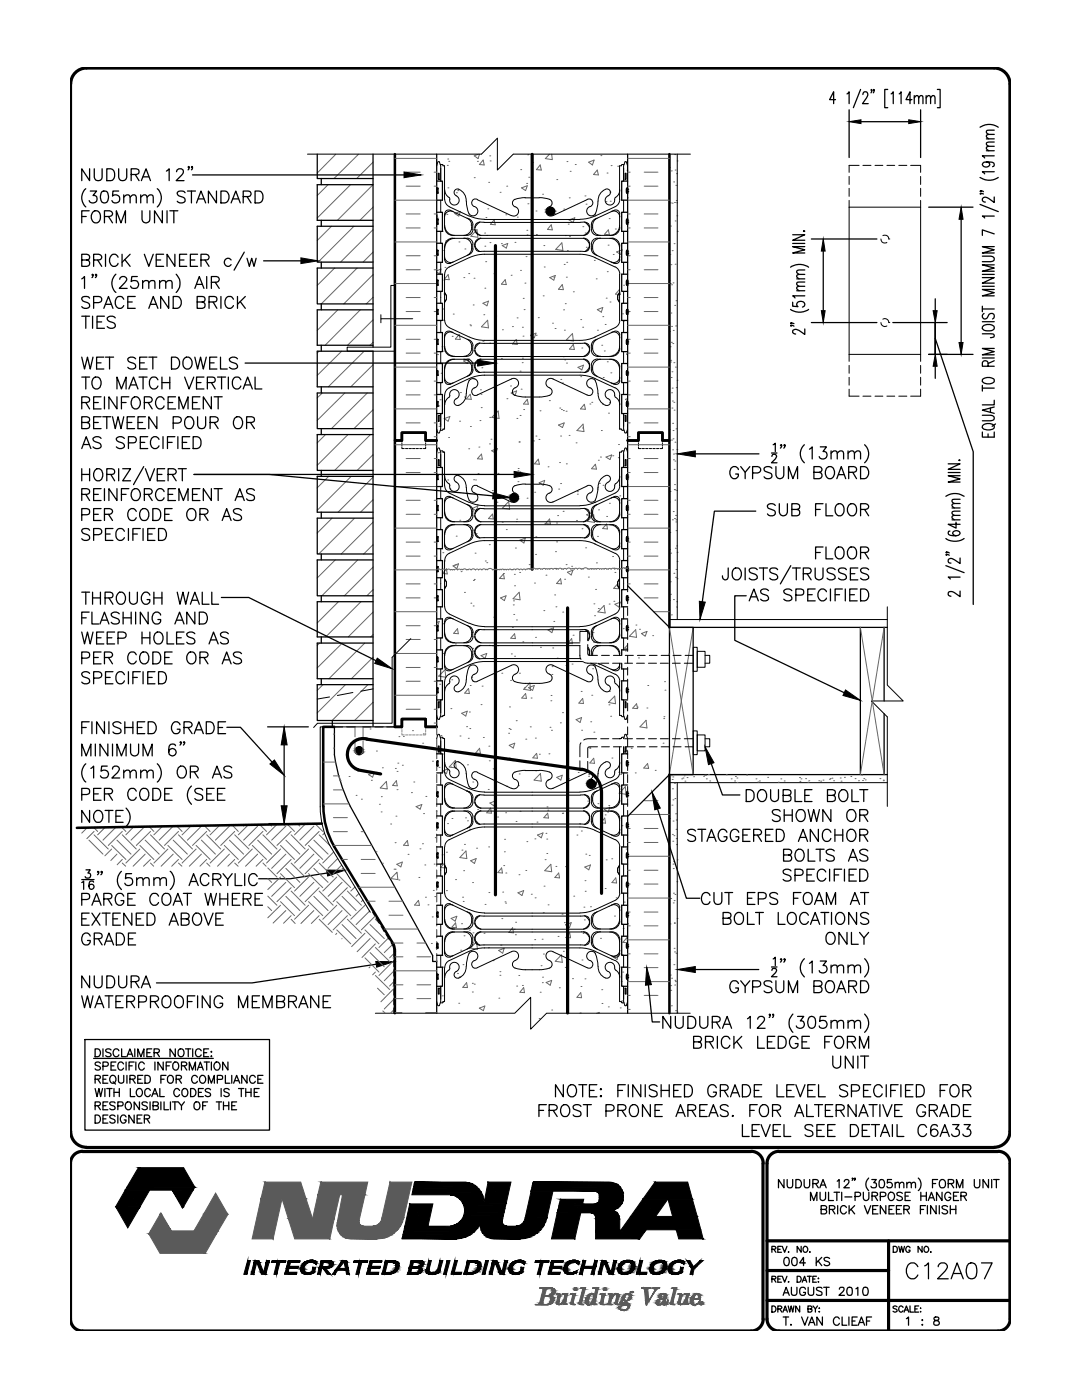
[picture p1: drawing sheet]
<svg xmlns="http://www.w3.org/2000/svg" width="216mm" height="279mm" viewBox="0 0 216 279" stroke-linecap="round" stroke-linejoin="round" font-family="sans-serif">
<!-- layer: HATCH -->
<g fill="none" stroke="#666" stroke-width=".2">
<path d="M65.5 36.9l-2.2 2.1M67 30.8l-3.7 3.7M69.9 36.9l-6.6 6.6M71.6 30.8l-5 4.8M74.4 36.9l-7.1 7.1M74.4 32.4l-3.2 3.2M78.8 39.9h8.3M78.8 31.6h8.3M81 37.2h2.8M81 34.4h2.8M86.6 37.2h.5M86.6 34.4h.5"/>
<path d="M89.3 33h.1M89.3 31.7h.1M89.4 37.5h.1M89.5 32.2h.1M91.1 38.5h.1M91.3 38h.1M94.6 35.5h.1M95.3 32.2h.1M95.5 30.8l-.9 .3 .8 .6 .3-.9M96.4 31.9l.2 1-1-.1zM97.5 36.4h.1M97.7 31.1h.1"/>
<path d="M97.8 32.1h.1M99.8 38.4h.1M101.1 37.2h.1M103.9 33.9h.1M104.1 37.5l1.1-.4-.3 .9zM105.1 36.6h.1M105.3 30.9h.1M105.5 35.4h.1M106.3 32.5h.1M107.8 32.9l.2 1h-1zM108.3 38.8h.1M109.7 30.8l-.9 .9 1.4 .2-.1-1.1"/>
<path d="M111.1 35.8h.1M113.1 32.2h.1M113.6 39.5h.1M113.8 34.2h.1M114.8 32.8h.1M116.7 39.1h.1M117.4 32.4l1.1-.5-.3 1zM119.2 33.9l.2 1-1-.1zM119.9 31.1h.1M121.1 34.5h.1M121.7 38.3h.1M121.9 33h.1"/>
<path d="M123.2 33.2h.1M125.1 34h.1M125.2 39.5h.1M125.2 39.9h8.4M125.2 31.6h8.4M125.2 37.2h.5M125.2 34.4h.5M128.5 37.2h2.8M128.5 34.4h2.8M133.6 33.4h.1M134 34.1h.1M134.4 36.3h.1"/>
<path d="M134.6 30.8h.1M134.7 33.9h.1M134.8 37h.1M135 34.7h.1M135.1 32.1h.1M66.1 45.2l-2.8 2.8M66.8 53.5l-3.5 3.5M70.6 45.2l-7.1 7.1M71.3 53.5l-7.2 7.1M74.4 41.3l-2.6 2.7M74.4 45.8l-6.4 6.5M74.4 50.3l-2 2"/>
<path d="M74.4 54.8l-5.8 5.8M74.4 59.3l-1.3 1.3M78.8 56.6h8.3M78.8 48.3h8.3M81 53.8h2.8M81 45.5h2.8M81 59.4h2.8M81 51h2.8M81 42.7h2.8M86.6 53.8h.5M86.6 45.5h.5M86.6 59.4h.5"/>
<path d="M86.6 51h.5M86.6 42.7h.5M87.1 43l.1-.1 .2 1-.3-.1M87.1 54l.9-.3-.3 .9-.6-.3M88.2 46.2h.1M88.5 50h.1M88.6 58.7h.1M88.6 55.9h.1M88.8 53.4h.1M89 48.1h.1M89.2 42.8h.1M89.4 54.8l.2 1-.9-.1z"/>
<path d="M90.7 42.6l1.2-.4-.4 .9zM91.6 48.3h.1M92.6 55.4h.1M92.8 49.7h.1M93.5 54.6h.1M94 44.9h.1M94.6 55.5h.1M95.2 45.8l.1 1.6-1.3-.3zM96.7 46.5h.1M96.7 57.5h.1M96.7 49.1h.1M96.9 52.2h.1"/>
<path d="M97 43.4h.1M97.1 47h.1M97.3 41.7h.1M97.8 48.4h.1M98.6 54.6h.1M98.6 43.9l.2 1-1-.1zM100 48.6h.1M100.2 49l1.1-.4-.3 .9zM100.8 55.8l.2 1-1-.1zM100.9 42.9h.1M102 54.9h.1M102.8 48.4h.1"/>
<path d="M103.2 43.3h.1M103.9 54h.1M104.4 59.5h.1M104.7 56.5h.1M105 51.2h.1M105.1 46h.1M105.2 46.9h.1M105.3 40.7h.1M106.9 42.1h.1M107 46.8h.1M108.4 59h.1M108.5 49h.1"/>
<path d="M108.6 53.3h.1M109.7 55.4l1.1-.4-.3 .9zM110 44.9l.2 1-1-.1zM110.5 55.3h.1M112.1 48.5l.2 1.5-1.4-.2zM112.2 56.8l.2 1-1-.1zM112.5 41.7h.1M112.6 52.8h.1M112.8 47h.1M113 55.3h.1M113.1 52.4h.1M113.2 50h.1"/>
<path d="M113.4 44.7h.1M113.6 47.2h.1M114.4 44.4l-.8-.5 1.1-.4-.3 .9M114.4 58.2h.1M116.3 45.2h.1M116.8 46.5h.1M116.9 40.8h.1M117 49.3h.1M118.6 52h.1M119 55.7h.1M120.9 40.2h.1M121 59.5h.1"/>
<path d="M121.2 54.2h.1M121.3 48.9h.1M121.4 45.9l.2 .9h-1zM121.6 43.6h.1M121.8 40.2h.1M122.1 47.6h.1M122.4 50.8h.1M122.8 45.7h.1M123 50.3l1.1-.4-.3 .9zM123.6 57.8l.2 1-1-.1zM124.4 56.9h.1M125.2 56.6h8.4"/>
<path d="M125.2 48.3h8.4M125.2 53.8h.5M125.2 45.5h.5M125.2 59.4h.5M125.2 51h.5M125.2 42.7h.5M128.5 53.8h2.8M128.5 45.5h2.8M128.5 59.4h2.8M128.5 51h2.8M128.5 42.7h2.8M133.6 56h.1"/>
<path d="M133.7 50.7h.1M133.7 40.5h.1M133.7 56.6h.1M133.8 45.1h.1M133.9 52.8h.1M134 56.8h.1M134.1 40.5h.1M134.1 50h.1M134.3 56.5h.1M134.5 48.6h.1M134.6 40.4h.1M134.7 52.7h.1"/>
<path d="M134.7 44.1h.1M134.9 40h.1M135 40.5h.1M135.1 43.1h.1M135.1 46.2h.1M63.7 70.1l-.4 .3M64.3 78.4l-1 1M67.4 61.8l-4.1 4.1M68.2 70.1l-4.9 4.8M68.8 78.4l-5.5 5.5M71.9 61.8l-7 7.1M72.6 70.2l-7.1 7"/>
<path d="M73.3 78.4l-7.2 7.1M74.4 63.8l-5 5.1M74.4 68.3l-.6 .6M74.4 72.8l-4.4 4.4M78.8 73.3h8.3M78.8 64.9h8.3M81 78.8h2.8M81 70.5h2.8M81 62.2h2.8M81 76.1h2.8M81 67.7h2.8M86.6 78.8h.5"/>
<path d="M86.6 70.5h.5M86.6 62.2h.5M86.6 76.1h.5M86.6 67.7h.5M87.3 70.8h.1M87.8 79.8h.1M88 74.5h.1M88.2 69.2h.1M88.4 63.9h.1M88.4 61.7h.1M88.5 70.1h.1M90.2 67.1h.1"/>
<path d="M90.4 62.7h.1M91.6 66.7l.2 1.1-.9-.1zM91.9 78.3h.1M92.5 72l1.1-.4-.3 .9zM92.7 79.2h.1M93.8 64.8h.1M93.8 78.7l.2 1-.9-.1zM93.9 65h.1M94.4 60.9h.1M94.5 75.6h.1M95.8 71.1h.1M95.9 77.8h.1"/>
<path d="M96 78.7h.1M96.1 72.1h.1M96.2 73.4h.1M96.4 68.1h.1M96.4 60.5l1.1-.4-.3 .9zM96.5 62.8h.1M97.3 63.9l.2 1.5-1.4-.2zM97.7 68.5h.1M98.9 63.1h.1M100 71.6h.1M100.3 65.8h.1M101.1 79.6h.1"/>
<path d="M101.9 77h.1M102 78.4l1.1-.4-.3 .9zM102.2 65.2h.1M103 67.8l.2 .9h-1zM103.2 63.4h.1M103.8 74.1h.1M104 77.7h.1M104.2 72.4h.1M104.2 65.3h.1M104.2 71.5h.1M104.4 67.1h.1M104.6 61.8h.1"/>
<path d="M105.2 79.7l.2 1-.9-.1zM105.8 66.9l1.1-.4-.3 .9zM106.1 70.8h.1M107 66.9h.1M107.4 63.4h.1M109.6 80h.1M110.3 64.5h.1M110.8 65.6h.1M111.9 75.7h.1M112.2 76.4h.1M112.4 71.2h.1M112.5 61.8h.1"/>
<path d="M112.6 65.9h.1M112.7 71.8h.1M112.8 60.6h.1M113 72.5h.1M114.2 66.6l.2 1.5-1.4-.3zM114.4 68.7l.2 1.1-1-.1zM115.3 73.3l1.1-.4-.3 .9zM115.9 75.2h.1M115.9 63.8h.1M116.1 69.5h.1M116.3 65.3h.1M119.2 61.8l1.1-.4-.3 .9z"/>
<path d="M119.2 65.9h.1M120.1 68.9h.1M120.3 63.2h.1M120.4 75.3h.1M120.6 70h.1M120.7 64.8h.1M121.2 72.2h.1M121.7 60.3h.1M121.9 74.4h.1M122.3 70.9h.1M124.2 62.6h.1M124.3 64.1h.1"/>
<path d="M125.2 70.4l-.2 .3h.2M125.2 79.5l-.4 .2 .4 .3M125.2 73.3h8.4M125.2 64.9h8.4M125.2 78.8h.5M125.2 70.5h.5M125.2 62.2h.5M125.2 76.1h.5M125.2 67.7h.5M128.5 78.8h2.8M128.5 70.5h2.8M128.5 62.2h2.8"/>
<path d="M128.5 76.1h2.8M128.5 67.7h2.8M133.6 66.2h.1M133.7 69.2h.1M133.8 72.2h.1M133.8 71.9h.1M133.9 62.5h.1M133.9 75.3h.1M134 68.3h.1M134 78.4h.1M134 65.1h.1M134.1 74.2h.1"/>
<path d="M134.1 77.5h.1M134.3 68.6h.1M134.3 65.9h.1M134.5 72.4h.1M134.6 60.9h.1M134.8 73.3h.1M134.8 65.1h.1M134.9 60h.1M134.9 77.4h.1M135.1 75.9h.1M65 86.7l-1.7 1.7M65.6 95.1l-2.3 2.3"/>
<path d="M69.4 86.7l-6.1 6.2M70.1 95.1l-6.8 6.7M73.9 86.7l-7.1 7.2M74.4 81.8l-3.8 3.7M74.4 90.7l-3.1 3.2M74.4 95.2l-6.9 7M74.4 99.7l-2.5 2.5M78.8 88.8h8.3M78.8 97.1h8.3M78.8 81.6h8.3M81 94.3h2.8M81 91.5h2.8"/>
<path d="M81 99.9h2.8M81 84.4h2.8M86.6 94.3h.5M86.6 91.5h.5M86.6 99.9h.5M86.6 87.2h.5M86.6 84.4h.5M87.2 95.6h.1M87.4 90.4h.1M87.5 90.3h.1M87.6 81h.1M87.6 85.1h.1"/>
<path d="M87.7 84.6h.1M88.4 90.2h.1M88.6 83.6l1.2-.5-.4 1zM89.3 95.8h.1M89.5 87.3h.1M89.8 97.6h.1M91.7 84.1h.1M93.5 89.6h.1M93.9 85.1h.1M94.5 95.7h.1M94.9 95.8h.1M95.2 99.8h.1"/>
<path d="M95.4 94.5h.1M95.6 89.2h.1M95.8 83.9h.1M96 81.4h.1M96.1 90.6l.1 1h-.9zM97.7 88.6h.1M97.7 83.3h.1M98 87.7h.1M98.1 89.9l1.1-.4-.3 1zM98.1 83.3l1.3-1.3 .2 1.5zM98.2 97.9h.1M99.4 94.5h.1"/>
<path d="M103.1 83.5h.1M103.2 98.8h.1M103.3 94h.1M103.3 96.1h.1M103.4 93.5h.1M103.6 88.2h.1M103.7 94.2h.1M103.8 82.9h.1M104.5 81.7h.1M105.2 99.4h.1M106.4 88h.1M106.7 98.2h.1"/>
<path d="M106.9 87h.1M107.4 91.6l.2 1.1-.9-.1zM107.5 87.7h.1M107.6 96.3l1.1-.4-.3 .9zM107.8 82h.1M109.4 93.2h.1M111.4 84.8l1.2-.4-.4 .9zM111.5 97.6h.1M111.6 92.3h.1M111.7 81.4h.1M111.9 87h.1M111.9 96.5h.1"/>
<path d="M112 81.7h.1M112.4 81.9h.1M113 82.1h.1M113 92.6h.1M113.6 86.9h.1M114.9 88.4h.1M115.2 98.1h.1M115.2 98.6h.1M116.2 85.4h.1M116.3 84.7l.2 1.4-1.4-.2zM116.6 80.7l-.8 .9 1 .1-.2-1M117.7 80.6h.1"/>
<path d="M118.1 80.3h.1M118.8 92.7l.2 .9-1-.1zM119.2 97.6h.1M119.4 91.8h.1M119.6 96.5h.1M119.8 91.2h.1M120 85.9h.1M120.2 80.6h.1M120.3 96.8h.1M120.9 91.2l1.2-.4-.4 .9zM121.4 82.5h.1M121.6 80.3h.1"/>
<path d="M122.3 91h.1M123.4 91.3h.1M123.4 88.7h.1M123.6 85.6h.1M123.7 99h.1M125.2 96.8h.1M125.2 88.8h8.4M125.2 97.1h8.4M125.2 94.3h.5M125.2 91.5h.5M125.2 99.9h.5M125.2 81.6h8.4"/>
<path d="M125.2 87.2h.5M125.2 84.4h.5M128.5 94.3h2.8M128.5 91.5h2.8M128.5 99.9h2.8M128.5 84.4h2.8M133.6 85.8h.1M133.7 98.1h.1M134 87.8h.1M134.1 81.4h.1M134.2 80h.1M134.2 84.5h.1"/>
<path d="M134.2 89.8h.1M134.3 87.6h.1M134.3 85.9h.1M134.4 90.6h.1M134.4 91.8h.1M134.5 80.3h.1M134.5 93.7h.1M134.5 81.9h.1M134.5 97.7h.1M134.6 96.7h.1M134.7 99.8h.1M134.7 88.3h.1"/>
<path d="M134.7 97.8h.1M134.7 92h.1M134.9 85.6h.1M135 97.9h.1M135.1 89.7h.1M66.3 103.4l-3 3M66.9 111.7l-3.6 3.6M70.7 103.5l-7.1 7.1M71.4 111.7l-7.2 7.2M74.4 104.2l-6.3 6.4M74.4 108.7l-1.8 1.9M74.4 113.2l-5.7 5.7"/>
<path d="M74.4 117.7l-1.2 1.2M78.8 105.4h8.3M81 102.6h2.8M81 111h2.8M81 119.3h2.8M81 108.2h2.8M81 116.5h2.8M86.6 102.6h.5M86.6 111h.5M86.6 119.3h.5M86.6 108.2h.5M86.6 116.5h.5"/>
<path d="M87.9 113.7a.44 .44 0 0 0-.8 0h-8.3M88.3 113.7a.36 .36 0 0 1 .5 0h.4a.43 .43 0 0 1 .7 0l.3 .1M88.3 113.7h-.4M88.4 110.3h.1M88.7 112h.1M89 113.7l.1-.2 .2 1h-1zM90.4 112.9l1.1-.4-.3 1zM90.8 112.8h.1M91 107h.1M91.3 113.7a.38 .38 0 0 0-.7 .1h-.3M91.8 103.8h.1M92 113.7a.4 .4 0 0 0-.7 0"/>
<path d="M92 114.1h.1M92.3 113.7h-.3M92.7 118.2h.1M93.1 113.7a.44 .44 0 0 0-.8 0M93.8 105.2h.1M94.2 101.5l1.1-.5-.2 1zM94.5 115.9h.1M94.6 115.6h.1M94.8 110.4h.1M95 105.1h.1M95 106.5h.1M95.2 100.7h.1"/>
<path d="M96.8 112h.1M97 113.7l-.4-.2-.4 .2a.38 .38 0 0 0-.7 0 .39 .39 0 0 0-.6 0l-.3-.1h-.3a.36 .36 0 0 1-.6 0l-.6 .1M97.1 112.3h.1M97.6 108.7h.1M98.3 102.6l.1 1-.9-.1zM98.3 113.7l-.5-.3-.5 .3h-.4M98.6 113.7h-.3M99.2 100.2h.1M99.3 113.7h-.7M99.6 113.7h-.3M99.9 119.3l1.1-.4-.4 1zM100 113.7a.36 .36 0 0 1 .6 0l.7-.1 .2 .1"/>
<path d="M100 113.7h-.4M100.2 104.2h.1M100.5 114.5h.1M100.5 114.5l.1 1-.9-.1zM101 105.7h.1M101.5 100.1l.2 1.5-1.4-.2zM102 113.7l-.2-.1-.3 .1M102.3 113.7h-.3M102.5 119.9h.1M102.6 114.6h.1M102.7 116.9h.1M102.8 109.4h.1"/>
<path d="M102.9 113.7a.44 .44 0 0 1 .7 0 .38 .38 0 0 1 .6 0 .43 .43 0 0 1 .7 0M102.9 113.7a.36 .36 0 0 0-.6 0M103 104.1h.1M103.1 103.6h.1M103.6 118.2l-1.2 1.3 1.4 .2-.2-1.5M103.7 114.2h.1M103.7 107.8l1.1-.4-.3 1zM105.6 112.7h.1M105.9 113.6l-.5-.1-.5 .2M106.7 116.4h.1M106.9 110.6h.1M106.9 107.1h.1"/>
<path d="M106.9 113.6a.53 .53 0 0 0-.8-.1l-.2 .1M107.3 113.6a.36 .36 0 0 1 .6 0h.3a.43 .43 0 0 1 .7 0l.2-.1 .6 .1a.41 .41 0 0 1 .6 0 .42 .42 0 0 1 .7 0M107.3 113.6h-.4M108.7 104.5h.1M108.9 114.8h.1M109.7 103.6l.1 1-.9-.1zM110.7 118.7h.1M110.8 110.1h.1M110.9 113.4h.1M111 113.6h.4a.44 .44 0 0 1 .7 0M111.1 108.1h.1M111.1 104.4h.1"/>
<path d="M111.3 102.9h.1M111.9 115.5l.1 1-.9-.1zM112.1 113.6h.3a.37 .37 0 0 1 .6 0l.3-.2h.4a.35 .35 0 0 0 .6 0l.3 .2M112.4 102.1h.1M112.7 115.6h.1M113 112.7h.1M113.2 114.2l1.1-.4-.3 1zM114.1 113h.1M115 103.9h.1M115.2 113.6l.4-.2 .4 .2 .2-.1 .1 .1 .5-.3 .8 .3M115.2 113.6a.4 .4 0 0 0-.6 0M116.1 105.5h.1"/>
<path d="M116.9 109.3h.1M117.1 102.7l1.1-.4-.3 .9zM117.2 104.9h.1M117.4 115.2h.1M118 113.6h-.3M118.5 102.7l.1 1.6-1.4-.3zM118.8 117.6h.1M119 112.3h.1M119 113.6a.36 .36 0 0 1 .6 0l.7-.1 .2 .1M119.1 113.6h-1.1M119.2 107h.1M119.4 101.8h.1"/>
<path d="M120.6 113.6l.2-.2 .6 .2a.33 .33 0 0 1 .6 0M121 103.1h.1M121 104.6l.2 1-1-.1zM121.6 100.4h.1M122.2 111.1h.1M122.5 113.4h.1M122.7 114.2h.1M123.2 116.5l.2 1-1-.1zM124.2 113.5l-.3 .1a.43 .43 0 0 0-.6 0 .38 .38 0 0 0-.6 0 .44 .44 0 0 0-.8 0M124.7 113.4l-.2-.1-.3 .1M124.9 113.4h-.3M125.2 105.4h8.4"/>
<path d="M125.2 113.7h8.4M125.2 102.6h.5M125.2 111h.5M125.2 108.2h.5M125.2 116.5h.5M125.3 113.4h-.4M128.5 102.6h2.8M128.5 111h2.8M128.5 119.3h2.8M128.5 108.2h2.8M128.5 116.5h2.8M133.6 100.2h.1"/>
<path d="M133.6 119.9h.1M133.6 109.7h.1M133.7 106.3h.1M133.7 116.1h.1M133.8 118.6h.1M133.8 110.4h.1M134.2 103.7h.1M134.3 102.1h.1M134.4 119.7h.1M134.5 114.4h.1M134.6 103.5h.1M134.8 109.4h.1"/>
<path d="M134.8 102.9h.1M134.8 115.2h.1M134.8 104.2h.1M134.9 105.9h.1M134.9 113.7h.1M134.9 103.7h.1M135 109h.1M135.1 112h.1M135.1 110.2h.1M135.1 115.5h.1M63.8 128.3l-.5 .5M64.4 136.6l-1.1 1.2"/>
<path d="M67.5 120.1l-4.2 4.2M68.3 128.3l-5 5M68.9 136.6l-5.6 5.7M72 120.1l-7 7M72.8 128.3l-7.2 7.2M73.4 136.6l-7.1 7.2M74.4 122.2l-4.9 4.9M74.4 126.6l-.4 .5M74.4 131.2l-4.3 4.3M78.8 122.1h8.3M78.8 130.4h8.3M78.8 138.8h8.3"/>
<path d="M81 127.6h2.8M81 136h2.8M81 124.9h2.8M81 133.2h2.8M86.6 127.6h.5M86.6 136h.5M86.6 133.2h.5M87.1 124.2l.5-.2-.3 1-.7-.1M87.5 134.9l1.3-1.2 .2 1.5zM87.7 136.6h.1M88.3 130.4h.1M88.5 124.5h.1"/>
<path d="M90.1 135.7h.1M90.9 128.5h.1M91.3 125.5l.2 1-1-.1zM93.5 137.4l.2 1-1-.1zM93.8 125.3h.1M93.8 136.8h.1M94 120.4h.1M94 131.5h.1M94.1 135.2h.1M94.2 130.6h.1M94.2 126.2h.1M94.3 129.4h.1"/>
<path d="M94.4 136h.1M94.4 120.9h.1M96 130.8l1.1-.4-.3 1zM96.2 136.9h.1M97.6 128.8h.1M98.3 128.9h.1M98.5 123.2h.1M99.3 128.8h.1M100.1 134.4h.1M101.9 135.8h.1M102 130.5h.1M102.2 125.2h.1"/>
<path d="M102.4 120.7h.1M102.5 122.6h.1M102.7 131h.1M102.7 126.5l.1 1-.9-.1zM103.1 123.7h.1M103.6 134.4h.1M104.3 128.1h.1M104.7 137.3h.1M104.9 138.4l.1 1-.9-.1zM105.5 137.2l1.1-.4-.3 1zM105.7 136.3l.2 1.5-1.4-.2zM106 139.3h.1"/>
<path d="M106.9 127.2h.1M107.8 129.2h.1M108.5 121.9h.1M109.4 125.7l1.1-.4-.4 1zM109.9 139.9h.1M110 138.8h.1M110.1 134.6h.1M110.2 133h.1M110.3 129.3h.1M110.5 124h.1M110.9 121.1h.1M111.2 131.3h.1"/>
<path d="M112.3 122.2h.1M112.9 132.8h.1M113.1 137.7h.1M114.1 127.5l.1 1-.9-.1zM114.1 132.5h.1M114.4 126.8h.1M116 138h.1M116.1 125.6h.1M116.3 139.4l.1 1-.9-.1zM118.1 138.8h.1M118.3 133.5h.1M118.3 126.3h.1"/>
<path d="M118.5 128.2h.1M118.5 120.5h.1M118.6 122.9h.1M119.2 132.4l.4 .3 .1-.3M119.4 121.4h.1M120.5 120.8l.2 1.5-1.4-.2zM121.6 120.6h.1M121.6 138h.1M122.5 120h.1M122.7 138.9l.1 1.5-1.4-.2zM122.7 120.6l1.1-.4-.3 .9zM124.3 125.5h.1"/>
<path d="M124.8 129.9h.1M125.2 128.7l-.6 .7h.6M126.8 125.7l.2 1.5-1.4-.2zM126.9 124.7h.1M127.4 131.3h.1M127.6 125.6h.1M128 126.4l1.1-.4-.4 1zM129.3 136.8h.1M130.2 126.9h.1M130.4 122.1h3.2M132.6 136h.1M132.7 137.7h.1"/>
<path d="M133.4 130.5h.1M133.6 125.2l4.7 29.4M134 122.7h.1M135 121.1h.1M135 120.1h.1M138.3 125.2l-4.7 29.4M171.7 125.2l2.3 14.7 2.4-14.7M64.5 152.1h2.4M66.5 149.3h.2M66.5 157.6h2M66.5 146.5h.2M66.5 154.8h1.1"/>
<path d="M67.6 154.9l.1-.1 .2 1M67.9 155.8h.1M69.7 155h.1M70.5 148.3h.1M70.8 153.6h.1M71 158.7h.1M71.3 153.4h.1M72.1 159.5h.1M73.5 154.6l1.2-.4-.3 .9zM73.8 145.5h.1M74.1 155.7h.1M74.4 140.2l-3.6 3.6"/>
<path d="M75.1 149.9h.1M76.1 159h.1M76.3 153.2h.1M77.1 155.9l.2 1.6-1.4-.2zM78.9 153.4h.1M79.1 155.8l.2 1-1-.1zM79.2 157.6h.1M79.2 154h.1M79.4 152.3h.1M79.6 147h.1M80.3 152.7h.1M80.5 147h.1"/>
<path d="M81 141.5h2.8M82.1 158.2h.1M82.3 145.8h.1M82.6 156.1h.1M84.3 148.3h.1M84.5 146.5h.1M85 158.9h.1M86.3 151.9h.1M86.6 144.3h.5M86.6 141.5h.5M87.1 149.4l-.2 .1 .2 .1M87.6 153.1h.1"/>
<path d="M88 146.8h.1M88.3 150.5h.1M88.3 153.9l1.1-.5-.3 1zM89.9 153.1h.1M90 141.4h.1M90.9 151.8l.1 1.5-1.4-.2zM91.8 146.9h.1M92.1 142.4l1.1-.5-.3 1zM93.1 157.9h.1M93.1 145h.1M93.3 152.6h.1M93.4 147.3h.1"/>
<path d="M93.5 158.1h.1M93.7 142.1h.1M93.7 145.4h.1M94.3 156.1h.1M95.7 149.3l.2 1.1-1-.1zM96 140.6h.1M96.4 147.2h.1M97.4 157.6h.1M97.6 148.9h.1M97.6 151.8h.1M98.4 153.4h.1M101.1 156.9h.1"/>
<path d="M101.3 151.6h.1M101.5 146.3h.1M101.6 145.4h.1M101.6 151.3h.1M101.6 148.7l1.1-.4-.3 1zM101.7 141.1h.1M101.8 145.6h.1M103 143.8h.1M103.4 156.8h.1M103.6 154.5h.1M104.9 147.5h.1M105.8 145.1h.1"/>
<path d="M106.8 147.3h.1M106.9 153.8h.1M107.1 150.4l.1 .9-.9-.1zM107.6 150.5h.1M107.8 154.4l.2 1.5-1.4-.2zM109.3 155.7h.1M109.5 150.4h.1M109.7 145.1h.1M110 145.7h.1M111.1 155.1l1.1-.4-.3 1zM111.8 144.3h.1M112.2 142.2h.1"/>
<path d="M112.9 152.9h.1M113.4 147.9h.1M113.5 155.4h.1M114.9 143.6l1.1-.4-.2 1zM115.4 154.2h.1M116 145.7h.1M117.3 159.9h.1M117.4 154.9h.1M117.5 154.6h.1M117.7 149.2h.1M117.7 149.3h.1M117.9 144h.1"/>
<path d="M118.5 151.3l.1 1h-.9zM118.5 146.1h.1M121.5 140.7h.1M121.8 142.9h.1M122.1 151.3h.1M123.5 154.1h.1M123.8 154.5h.1M124.8 157l.1 1.5-1.4-.2zM125.2 149.7l-.8 .3 .8 .5M126 149.3h.1M126.8 154.2h.1M127 140.4l.2 1-.9-.1z"/>
<path d="M127.1 141.1h.1M128.5 159.8h2.8M128.9 143.7l.2 1.6-1.4-.2zM129.1 141.3h.1M129.2 152.4l.2 1-.9-.1zM130.7 153.7h.1M131.2 157h.1M132.3 148.3h.1M132.4 143.4h.1M132.5 143h.1M134 154.8h.1M134.1 155.6h.1"/>
<path d="M134.2 157.4h.1M134.3 155.1h.1M134.3 159.6h.1M134.6 156.3h.1M134.7 159.4h.1M136 155.4h.1M136.3 155.3h.1M136.5 154.8h.1M136.7 155.9h.1M137.1 155.2h.1M138.4 155h.1M140.4 154.9h.1"/>
<path d="M140.6 154.7h.1M140.8 154.7h.1M140.9 155.4h.1M141.4 154.6h.1M141.6 155.9h.1M144.9 154.6h.1M145.9 155.4h.1M146.6 155.9h.1M146.7 155h.1M147 155.3h.1M147.1 156.2h.1M149 154.7h.1"/>
<path d="M150.8 155.4h.1M151.2 156.1h.1M151.5 155.9h.1M153.2 155.1h.1M155.3 156.1h.1M155.8 155.4h.1M156.5 155.9h.1M159.5 155.2h.1M159.6 155.9h.1M159.8 155.4h.1M160.8 155.4h.1M161.2 156.1h.1"/>
<path d="M161.4 155.8h.1M163.4 155.8h.1M163.8 155.9h.1M164.2 155.7h.1M165.5 155.5h.1M165.7 155.4h.1M166 155.3h.1M166.3 155.8h.1M167.7 155.3h.1M167.8 155.9h.1M168.5 155.1h.1M169.8 155h.1"/>
<path d="M170.6 155.4h.1M171.3 155.8h.1M171.9 154.7h.1M172.1 155.8h.1M172.4 155.4h.1M172.6 155.6h.1M174 140.1l-2.3 14.5M174.1 140.1l2.3 14.5M175.6 155.4h.1M176.2 155.7h.1M176.2 155.8h.1M17.4 165.2l-1.1 1.1"/>
<path d="M17.8 167.7l2.7 2.8M18.7 165.2l.8 .7M18.8 165.9l-1.5 1.5M18.8 166.6l2.8 2.8M21 165.1l-1.5 1.5M22.3 169.4l-1.4 1.4M22.3 168.7l2.8 2.8M23.1 165.1l-2.6 2.6M23.3 170.5l-1.2 1.2M23.3 167.7l2.8 2.8M24.2 165l.9 .9M24.4 165.9l-2.8 2.8"/>
<path d="M24.4 171.5l-1 1.1M24.4 172.2l.7 .7M24.4 166.6l2.8 2.8M26.7 165l-1.6 1.6M27.9 169.4l-2.8 2.8M27.9 168.7l2.8 2.8M28.8 165l-2.7 2.7M29 170.5l-2.4 2.4M29 167.7l2.8 2.8M29.8 165l.9 .9M30 165.9l-2.8 2.8M30 171.5l-1.4 1.4"/>
<path d="M30 172.2l.7 .7M30 166.6l2.8 2.8M32.4 164.9l-1.7 1.7M33.5 169.4l-2.8 2.8M33.5 168.7l2.8 2.8M34.6 164.9l-2.8 2.8M34.6 170.5l-2.5 2.4M34.6 167.7l2.8 2.8M35.3 164.9l1 1M35.6 165.9l-2.8 2.8M35.6 171.5l-1.3 1.4M35.6 172.2l.7 .7"/>
<path d="M35.6 166.6l2.8 2.8M37.4 164.8v.1M38.1 164.8l-1.8 1.8M39.1 169.4l-2.8 2.8M39.1 168.7l2.8 2.8M40.2 164.9l-2.8 2.8M40.2 170.5l-2.4 2.4M40.2 167.7l2.8 2.8M40.8 164.8l1.1 1.1M41.2 165.9l-2.8 2.8M41.2 171.5l-1.3 1.4M41.2 172.2l.7 .7"/>
<path d="M41.2 166.6l2.8 2.8M42.9 164.7l.1 .2M43.8 164.7l-1.9 1.9M44.8 169.4l-2.9 2.8M44.8 168.7l2.8 2.8M45.8 164.9l-2.8 2.8M45.8 170.5l-2.4 2.4M45.8 167.7l2.8 2.8M46.3 164.7l1.3 1.2M46.8 165.9l-2.8 2.8M46.8 171.5l-1.3 1.4M46.8 172.2l.7 .7"/>
<path d="M46.8 166.6l2.9 2.8M48.4 164.6l.2 .3M49.5 164.6l-1.9 2M50.3 169.4l-2.7 2.8M50.3 168.7l2.9 2.8M51.4 164.9l-2.8 2.8M51.4 170.5l-2.4 2.4M51.4 167.7l2.8 2.8M51.8 164.6l1.4 1.3M52.5 165.9l-2.8 2.8M52.5 171.5l-1.4 1.4M52.5 172.2l.6 .7"/>
<path d="M52.5 166.6l2.8 2.8M53.4 175.3l.8 .8M53.4 178.8l1.9 1.9M53.4 173.2l1.9 1.8M53.9 164.5l.3 .4M55.3 164.5l-2.1 2.1M56 169.4l-2.8 2.8M56 175l-2.6 2.5M56 179.9l2.8 2.8M56 174.4l2.8 2.8M56 168.7l2.8 2.8M57 164.9l-2.8 2.8"/>
<path d="M57 170.5l-2.8 2.8M57 176.1l-2.8 2.8M57 178.9l2.8 2.8M57 173.3l2.8 2.8M57 167.7l2.8 2.8M57.3 164.5l1.5 1.4M58.1 165.9l-2.8 2.8M58.1 171.5l-2.8 2.9M58.1 177.2l-2.8 2.7M58.1 177.8l2.8 2.9M58.1 172.2l2.8 2.8M58.1 166.6l2.8 2.8"/>
<path d="M59.4 164.5l.4 .4M61 164.4l-2.2 2.2M61.6 169.4l-2.8 2.8M61.6 175l-2.8 2.8M61.6 179.9l2.8 2.8M61.6 174.4l2.8 2.8M61.6 168.7l2.8 2.8M62.6 164.9l-2.8 2.8M62.6 170.5l-2.8 2.8M62.6 176.1l-2.8 2.8M62.6 178.9l2.9 2.8M62.6 173.3l2.9 2.8"/>
<path d="M62.6 167.7l2.9 2.8M62.8 164.4l1.6 1.5M63.7 165.9l-2.8 2.8M63.7 171.5l-2.8 2.9M63.7 177.2l-2.8 2.7M63.7 177.8l2.8 2.9M63.7 172.2l2.8 2.8M63.7 166.6l2.1 2.2M64.5 160.4h5.2M64.7 166.3l-.3 .3M66.5 166h2.8M66.5 163.2h2.8"/>
<path d="M66.6 168.7h7.6M66.6 170l-2.2 2.2M67.2 175l-2.8 2.8M67.2 179.9l2.8 2.8M67.2 174.4l2.8 2.8M67.4 171.4l-1.9 1.9M68.2 172.7l-1.7 1.7M68.3 171.5h1M68.3 176.1l-2.8 2.8M68.3 178.9l2.7 2.8M68.3 173.3l.7 .8M69.3 177.2l-2.8 2.7"/>
<path d="M69.3 177.8l2.8 2.9M70.8 177l-.8 .8M71.6 177.1h7.2M71.6 178.3l-.6 .6M72.1 166h.6M72.1 174.3h2.8M72.1 171.5h2.8M72.4 179.6l-.3 .3M73.3 179.9h1.6M75 170h.1M75.7 160.5h.1M76 162h.1"/>
<path d="M76.3 172.3h.1M77.6 179.9h2.8M77.9 164.5h.1M78.6 173.5h.1M78.8 168.2h.1M78.8 173.5h.1M79 162.9h.1M79.2 172.5l1.1-.5-.3 1zM79.2 174.1l.2 1.4-1.4-.2zM79.6 175.6h.1M81.3 167.8l.2 1-1-.1zM81.4 170.5h.1"/>
<path d="M83 161l1.2-.4-.4 .9zM83.6 175.1h.1M83.8 169.4h.1M84.3 168.4h.1M84.5 162.4h.1M84.8 172.6h.1M84.9 179.1h.1M86.5 177.7h.1M86.6 172.5h.1M86.8 178.9h.1M86.8 167.2h.1M87.1 161.9h.1"/>
<path d="M88.2 170.6h.1M88.7 172.2l.2 1-1-.1zM89.1 170.1h.1M89.1 177.7h.1M89.3 164.4h.1M90.2 163.4h.1M90.9 175.5h.1M92.2 169.7h.1M92.3 179.1h.1M92.4 179.9h.1M92.5 173.8h.1M92.7 168.5h.1"/>
<path d="M92.9 163.2h.1M93 169.8l.1 1.6-1.3-.3zM93.3 163.8h.1M93.7 165.5h.1M93.9 171.8l1.1-.4-.3 .9zM94.3 176.1h.1M95.1 169.3h.1M95.3 161.6h.1M97.5 169h.1M97.6 178.1h.1M97.8 160.3l1.1-.5-.4 1zM97.9 161.3l.2 1-1-.1z"/>
<path d="M98.7 163.7h.1M99.3 163.1h.1M100.1 173.2l.2 1-1-.1zM100.3 178h.1M100.5 172.7h.1M100.6 170h.1M100.7 167.5h.1M100.8 180h.1M100.9 162.2h.1M100.9 174.2h.1M103 163.9h.1M103.3 178.2l1.2-.5-.3 1z"/>
<path d="M103.6 174.6h.1M103.8 161.9h.1M104.9 173.7h.1M105.1 168h.1M106 178.5h.1M106.7 167.4h.1M106.8 179.2h.1M107.2 164.1h.1M107.2 166.7l1.1-.5-.3 1zM108.6 176.9h.1M108.8 171.6h.1M108.9 166.3h.1"/>
<path d="M109.1 167.5h.1M109.1 170.3h.1M109.1 161h.1M109.3 162.3l.1 1-.9-.1zM109.3 161.7h.1M109.9 172.5l.2 1.5-1.4-.2zM110.9 172.9h.1M111.5 174.2l.1 1-.9-.1zM112.2 162.3h.1M112.3 162.3h.1M112.8 173h.1M113.3 161.2h.1"/>
<path d="M114.5 178.8h.1M115.1 166.7h.1M115.6 164.4h.1M116 165.8h.1M116.7 173l1.1-.4-.3 1zM116.7 175.8h.1M116.8 177.9h.1M116.9 170.5h.1M117.1 165.2h.1M117.6 170.7h.1M119.3 160.4h.1M120.6 161.5l1.1-.4-.4 1z"/>
<path d="M120.7 163.3l.1 1-.9-.1zM120.7 177.3h.1M120.7 162.6h.1M121 171.6h.1M121.5 160.8h.1M122.1 171.4h.1M122.9 175.2l.1 1-.9-.1zM123 179.2h.1M124.1 164.8h.1M124.7 174.7h.1M124.9 169.4h.1M124.9 171.1h.1"/>
<path d="M125.1 164.2h.1M125.2 165.3h.1M125.2 179.2h8.4M125.2 170.9h8.4M125.2 176.4h.5M125.2 168.1h.5M125.2 173.7h.5M125.2 165.3h.5M125.6 162.5h8M128.5 176.4h2.8M128.5 168.1h2.8M128.5 173.7h2.8"/>
<path d="M128.5 165.3h2.8M133.6 172.1h.1M133.6 163.4h.1M133.8 179.3h.1M134.1 160.7h.1M134.2 166.5h.1M134.3 167.9h.1M134.3 163.9h.1M134.3 172.5h.1M134.3 173.3h.1M134.4 178.3h.1M134.4 171.9h.1"/>
<path d="M134.5 166.8h.1M134.5 179.7h.1M134.7 178.5h.1M134.8 162.4h.1M134.9 165.5h.1M134.9 163.6h.1M134.9 167.4h.1M135 168.6h.1M135.1 176h.1M135.1 171.6h.1M53.4 181l.8 .7M56 180.7l-2.6 2.5"/>
<path d="M57 181.7l-2.5 2.5M58.1 182.7l-1.5 1.6M58.1 183.5l.8 .8M61.6 180.7l-2.8 2.8M62.6 181.7l-2.6 2.6M63.7 182.7l-1.6 1.6M63.7 183.5l2.6 2.6M67.2 180.7l-2.8 2.8M67.2 186.3l-.2 .2M67.2 185.6l2.8 2.8M68.3 181.7l-2.8 2.8M68.3 187.3l-.1 .1"/>
<path d="M68.3 184.5l2.7 2.8M69.3 182.7l-2.8 2.9M69.3 183.5l2.8 2.8M72.8 180.7l-2.8 2.8M72.8 186.3l-2.6 2.6M72.8 191.2l2.8 2.8M72.8 185.6l2.8 2.8M73.8 181.8l-2.8 2.7M73.8 187.3l-2.5 2.6M73.8 192.9l-.2 .3M73.8 190.1l2.9 2.8M73.8 184.5l2.9 2.8"/>
<path d="M74.8 182.9l-2.7 2.7M74.9 188.4l-2.7 2.7M74.9 194l-.5 .5M74.9 194.7l2.8 2.8M74.9 189.1l2.8 2.8M74.9 183.5l.7 .7M75.3 197.2l1.4 1.3M76.7 185.4h6.7M77.5 187.2l-1.9 1.9M77.6 182.7h2.8M78.3 188.5l-1.6 1.6M78.4 188.2h2"/>
<path d="M78.4 191.9l-2.8 2.8M78.4 197.5l-2.4 2.4M78.4 196.8l.2 .2M78.4 191.2l.2 .1M78.6 190.3l-.9 .9M78.6 195.9l-.9 .9M78.6 193.8l-1.9 1.9M78.6 199.4l-1.9 2M78.8 193.7h8.3M78.8 191h1.6M78.8 199.3h1.6M78.8 196.5h1.6"/>
<path d="M83.2 191h2.8M83.2 199.3h2.8M83.2 188.2h1.7M83.2 196.5h2.8M83.7 180.7l-1-.1 .8-.9 .2 1M85.4 180.6h.1M86.1 188.3h.1M86.2 183h.1M87 189.2h.1M87.1 191.8h.1M87.1 194.4h.2l-.2 .4M88.2 190.7h.1"/>
<path d="M88.2 198.7h.1M88.4 193h.1M90 183.3l1.2-.4-.4 .9zM90.9 184.2l.2 1-1-.1zM91.3 194.3h.1M91.7 194.9h.1M91.9 189.6h.1M92.1 184.3h.1M92.4 192.5h.1M92.6 186.8h.1M93.1 196.1l.2 1-1-.1zM93.7 185.6h.1"/>
<path d="M94.2 198h.1M94.2 196.2h.1M94.4 186.2h.1M94.6 196.4h.1M95.1 187.9l.2 1.5-1.4-.2zM96.6 186.3h.1M96.8 180.5h.1M97.5 189.1h.1M98.4 191.7h.1M99.5 189.7l1.1-.4-.3 .9zM99.5 199.2h.1M99.8 193.9h.1"/>
<path d="M99.8 194.6h.1M99.9 188.6h.1M100.1 183.3h.1M100.9 180.2h.1M102.3 185.2l.2 1-1-.1zM102.6 185.4h.1M102.8 186.5h.1M102.9 184.1h.1M103.1 196.8h.1M103.5 194.7h.1M104.2 196.7h.1M104.5 197.1l-.8 .9 1 .1-.2-1"/>
<path d="M106.7 187.5h.1M107.8 198h.1M108 192.7h.1M108.2 187.4h.1M108.2 196.1h.1M108.3 195h.1M108.4 182.1h.1M108.4 190.4h.1M109 196.1l1.1-.4-.3 .9zM109.4 180.6h.1M111.4 186.9h.1M111.6 197.1h.1"/>
<path d="M112 190.6l.2 1.5-1.4-.3zM112.2 182.4h.1M112.4 189.9h.1M112.6 184.1h.1M112.8 193.1h.1M112.8 184.6l1.2-.5-.4 1zM113.7 186.2l.1 .9h-.9zM114.2 195.3h.1M115.9 198.1l.1 1-.9-.1zM115.9 196.9h.1M116 185.9h.1M116.1 191.6h.1"/>
<path d="M116.3 186.3h.1M116.5 181h.1M116.6 183.6h.1M116.7 195.4h.1M117.8 181h.1M118.4 189.1h.1M119.8 187.3h.1M120.1 197.5h.1M121.4 180.9h.1M122 191.5h.1M122.3 191l1.1-.5-.3 1zM122.6 182.8h.1"/>
<path d="M124 195.9h.1M124.1 199.8h.1M124.1 190.6h.1M124.3 194h.1M124.3 185.3h.1M124.6 180h.1M125.1 187.1l-.8 1 .9 .1M125.1 187.2l.1 .9M125.2 195.7h.1M125.2 184.3h.1M125.2 195.9h8.4M125.2 187.6h8.4"/>
<path d="M125.2 193.1h.5M125.2 184.8h.5M125.2 198.7h.5M125.2 190.4h.5M125.2 182h.5M128.5 193.1h2.8M128.5 184.8h2.8M128.5 198.7h2.8M128.5 190.4h2.8M128.5 182h2.8M133.6 191.5h.1M133.7 184.4h.1"/>
<path d="M133.7 194.6h.1M133.8 197.6h.1M133.8 196.7h.1M134 195.2h.1M134.3 180.2h.1M134.5 192.5h.1M134.5 189.3h.1M134.5 184.3h.1M134.5 184.2h.1M134.6 190h.1M134.6 196.6h.1M134.7 195.7h.1"/>
<path d="M134.8 195.9h.1M134.9 190.2h.1M135.1 183.3h.1M76.4 201.7l.4 .5M78.6 201.5l-.7 .7M78.8 202.1h1.4M84.9 202.1h2.2M91.5 200.2h.1M95.6 201.2l1.1-.4-.3 .9zM107.6 203.3h.1M110.1 201.6h.1M115.8 202.2h.1"/>
<path d="M119.1 202.2l.5-.2-.1 .2M120.1 200.3h.1M121.4 200.9h.1M123.8 201.2h.1M125.2 201.5h.5M134 200.7h.1M134.8 201.7h.1M135.1 202h.1"/>
</g>
<!-- layer: LINE9 -->
<g fill="none" stroke="#000" stroke-width=".2">
<path d="M61.4 30.8h34.7l3.1-3.2v6.3l3.2-3.1h35.4M135.1 30.8v92.8M169.4 35.2v1.6M169.4 37.6v1.6M169.4 40v32.1M171.4 33h-2v1.4M172.2 33h1.6M174.6 33h1.6M177 33h1.5M179.3 33h1.6M181.7 33h2v1.4M183.7 35.2v1.6"/>
<path d="M183.7 37.6v1.6M183.7 40v32.1M78 57h.8v13.1h-9.5v-.8h8.7zM169.4 41.3h14.3M175.8 47.7a.75 .75 0 0 0 .4 .7 .75 .75 0 0 0 .8 0M176.2 47a.78 .78 0 0 1 1.1 .7M177.3 47.7h.1M76 62.8v.8M82.4 63.6h-6.4v.8M169.4 72.9v1.6M169.4 75.3v1.6M169.4 77.7v1.4h2"/>
<path d="M169.4 70.7h14.3M172.2 79.1h1.6M174.6 79.1h1.6M175.8 64.4a.78 .78 0 0 0 1.2 .7M176.2 63.7a.78 .78 0 0 1 1.1 .7M177 79.1h1.5M177.3 64.4h.1M179.3 79.1h1.6M183.7 72.9v1.6M183.7 75.3v1.6M183.7 77.7v1.4h-2M80.2 89.2v.3h.5"/>
<path d="M80.2 87.9v.4M80.2 88.5v.5M80.9 89.5h.5M81.6 89.5h.5M82.3 89.5h.5M83 89.5h.5M83.7 89.5h.5M84.9 89.2v.3h-.4M84.9 87.9v.4M84.9 88.5v.5M127.4 89.2v.3h.5M127.4 87.9v.4"/>
<path d="M127.4 88.5v.5M128.1 89.5h.5M128.8 89.5h.5M129.6 89.5h.4M130.3 89.5h.4M131 89.5h.5M132.2 89.2v.3h-.5M132.2 87.9v.4M132.2 88.5v.5M125.2 116.9v1.2M125.2 118.9v1.6M65.8 139.1l-2.5 .4"/>
<path d="M70.4 138.2l-3.1 .6M74.4 137.5l-2.4 .5M82 127.5l-3.8 3.7v13.1h-14.9l-.7 .9M125.2 121.3v1.5M125.2 123.6v1.6M125.2 126v1.6M125.2 128.4v1.6M125.2 130.8v1.6M125.2 133.2v1.5M125.2 135.5v1.6M125.2 137.9v1.6M133.6 123.6h43.5"/>
<path d="M177.1 121.1v15.6l3.1 3.2h-6.3l3.2 3.2v17.8M78.8 145.1h-14.9v15.9M125.2 140.3v1.6M125.2 142.7v1.6M125.2 145.1v1.6M125.2 147.4v1.6M125.2 149.8v1.6M125.2 152.2v1.6M125.2 154.6v1.6M125.2 157v1.6M125.2 159.4v1.5M133.6 156.2h43.5"/>
<path d="M135.1 156.2v46M63.9 161a16.5 16.5 0 0 0 2.2 8.3M66.1 169.3l7.8 12.8M125.2 161.7v1.2M74.4 182.1l.3 .6M75 183.2l.7 1.1M76 184.9l.7 1.1M77 186.5l.7 1.1M78 188.1a4 4 0 0 1 .6 2.9M78.6 191.6v1.3M78.6 193.5v1.3M78.6 195.4v1.3"/>
<path d="M78.6 197.3v1.3M78.6 199.2v1.3M74.9 202.2h27.8l3.2-3.2v6.4l3.2-3.2h28.6M78.6 201.2v1"/>
</g>
<!-- layer: line25 -->
<g fill="none" stroke="#000" stroke-width=".25">
<path d="M63.3 30.8v4.8h11.1M64.1 35.6v1.3M74.4 36.9h-11.1v7.1h11.1M74.4 30.8v38.5M87.1 38.3h.1M87.1 37.9h.1M87.1 36.1h1.2v3.8h-1.2M87.1 30.8v114.3M87.2 37.7l.1-.2 .1 .2M87.3 38.6h.1M87.3 37.6h.1M87.4 37.7v.8l-.2-.1"/>
<path d="M125 37.7v.7M125 38.4l.1 .2M125.1 38.6h.1M125.1 37.6h.1M125.2 37.7l-.1-.2-.1 .2M125.2 38.4l-.1 .2M125.2 38.3h.1M125.2 37.9h.1M125.2 36.1h-1.1v3.8h1.1M125.2 30.8v86.1l8.4 8.3h43.5M64.1 44v1.2M64.1 52.3v1.2"/>
<path d="M74.4 53.5h-11.1v7.1h11.1M74.4 45.2h-11.1v7.1h11.1M87.1 44.4h.1M87.1 44.1h.1M87.1 42.4h1.2v3.8h-1.2M87.1 50.6h.1M87.1 50.3h.1M87.1 48.5h1.2v3.9h-1.2M87.1 56.3h.1M87.1 56.6h.1M87.1 54.7h1.2v3.5h-1.2M87.2 43.9l.1-.2 .1 .2"/>
<path d="M87.2 50.1l.2-.1v.8l-.1 .1-.1-.1M87.2 56.8l.1 .1 .1-.1M87.2 56.1l.2-.1v.8M87.3 44.7h.1M87.3 43.8h.1M87.3 50.9h.1M87.3 50h.1M87.3 56h.1M87.3 56.9h.1M87.4 43.9v.8l-.2-.1M125 43.9v.7M125 50.1v.7"/>
<path d="M125 56.1v.7M125 44.6l.1 .1M125 50.8l.1 .1M125 56.8l.1 .1M125 56.1l.1-.2 .1 .2M125.1 44.7h.1M125.1 43.8h.1M125.1 50.9h.1M125.1 50h.1M125.1 56h.1M125.1 56.9h.1M125.2 43.9l-.1-.2-.1 .2"/>
<path d="M125.2 44.6l-.1 .1M125.2 50.1l-.1-.2-.1 .2M125.2 50.8l-.1 .1M125.2 56.8l-.1 .1M125.2 44.4h.1M125.2 44.1h.1M125.2 42.4h-1.1v3.8h1.1M125.2 50.6h.1M125.2 50.3h.1M125.2 48.5h-1.1v3.9h1.1M125.2 56.3h.1M125.2 56.6h.1"/>
<path d="M125.2 54.7h-1.1v3.5h1.1M64.1 60.6v1.2M64.1 68.9v1.2M64.1 77.2v1.2M74.4 78.4h-11.1v7.1h11.1M74.4 61.8h-11.1v7.1h11.1M74.4 77.2h-11.1v-7.1h11.1v74.9M87.1 78.7h1.2v3.8h-1.2M87.1 74.3h.1M87.1 74.6h.1M87.1 72.5h1.2v3.9h-1.2M87.1 68.1h.1"/>
<path d="M87.1 68.4h.1M87.1 66.4h1.2v3.8h-1.2M87.1 62.4h.1M87.1 62.1h.1M87.1 60.5h1.2v3.5h-1.2M87.2 61.9l.2-.1v.8M87.2 62.6l.1 .1 .1-.1M87.3 74.9h.1M87.3 67.8h.1M87.3 68.7h.1M87.3 62.7h.1M87.3 61.8h.1"/>
<path d="M87.4 74.1v.8l-.2-.1M87.4 67.9v.8l-.2-.1M87.4 74.1l-.1-.2-.1 .2M87.4 67.9l-.1-.2-.1 .2M125 61.9v.7M125 67.9v.7M125 74.1v.7M125 74.8l.1 .1M125 74.1l.1-.2 .1 .2M125 68.6l.1 .1M125 62.6l.1 .1M125.1 74.9h.1"/>
<path d="M125.1 67.8h.1M125.1 68.7h.1M125.1 62.7h.1M125.1 61.8h.1M125.1 67.7l.1 .2M125.1 67.7l-.1 .2M125.2 74.8l-.1 .1M125.2 68.6l-.1 .1M125.2 61.9l-.1-.1-.1 .1M125.2 62.6l-.1 .1M125.2 78.7h-1.1v3.8h1.1M125.2 74.3h.1"/>
<path d="M125.2 74.6h.1M125.2 72.5h-1.1v3.9h1.1M125.2 68.1h.1M125.2 68.4h.1M125.2 66.4h-1.1v3.8h1.1M125.2 62.4h.1M125.2 62.1h.1M125.2 60.5h-1.1v3.5h1.1M64.1 85.5v1.2M64.1 93.9v1.2M74.4 86.7h-11.1v7.2h11.1M74.4 95.1h-11.1v7.1h11.1"/>
<path d="M87.1 95.4h.1M87.1 95h.1M87.1 93.3h1.2v3.8h-1.2M87.1 99.5h1.2v3.8h-1.2M87.1 80.5h.1M87.1 80.8h.1M87.2 94.8l.2-.1v.9M87.2 95.6l.1 .1 .1-.1M87.3 95.7h.1M87.3 94.7h.1M87.3 80.2h.1M87.3 81.1h.1"/>
<path d="M87.4 80.3v.8l-.2-.2M87.4 80.3l-.1-.2-.1 .2M125 80.3v.7M125 94.9v.7M125 95.6l.1 .1M125 80.9l.1 .2M125 80.3l.1-.2 .1 .2M125.1 95.7h.1M125.1 94.7h.1M125.1 80.2h.1M125.1 81.1h.1M125.2 94.8l-.1-.1-.1 .1"/>
<path d="M125.2 95.6l-.1 .1M125.2 80.9l-.1 .2M125.2 95.4h.1M125.2 95h.1M125.2 93.3h-1.1v3.8h1.1M125.2 99.5h-1.1v3.8h1.1M125.2 80.5h.1M125.2 80.8h.1M64.1 102.2v1.2M64.1 110.6v1.1M64.1 118.9v1.2M74.4 103.4h-11.1v7.2h11.1"/>
<path d="M74.4 111.7h-11.1v7.2h11.1M87.1 101.6h.1M87.1 101.2h.1M87.1 107.8h.1M87.1 107.4h.1M87.1 105.7h1.2v3.8h-1.2M87.1 113.4h.1M87.1 113.8h.1M87.1 111.9h1.2v3.4h-1.2M87.1 119.6h.1M87.1 119.2h.1M87.1 117.7h1.2v3.4h-1.2"/>
<path d="M87.2 101l.2-.1v.9M87.2 101.7l.1 .2 .1-.2M87.2 107.2l.2-.1v.8M87.2 107.9l.1 .2 .1-.2M87.2 119l.1-.1 .1 .1M87.3 101.9h.1M87.3 100.9h.1M87.3 108.1h.1M87.3 107.1h.1M87.3 113.1h.1M87.3 114.1h.1M87.3 119.9h.1"/>
<path d="M87.3 118.9h.1M87.4 113.2v.8l-.2-.1M87.4 119.1v.7l-.2-.1M87.4 113.2l-.1-.1-.1 .1M125 101v.8M125 107.3v.6M125 113.2v.7M125 119.1v.6M125 101.7l.1 .2M125 107.9l.1 .2M125 113.9l.1 .2M125 113.2l.1-.1 .1 .1"/>
<path d="M125 119.7l.1 .2M125.1 101.9h.1M125.1 100.9h.1M125.1 108.1h.1M125.1 107.1h.1M125.1 113.1h.1M125.1 114.1h.1M125.1 119.9h.1M125.1 118.9h.1M125.1 118.9l.1 .1M125.1 118.9l-.1 .1M125.2 101l-.1-.1-.1 .1"/>
<path d="M125.2 101.7l-.1 .2M125.2 107.2l-.1-.1-.1 .1M125.2 107.9l-.1 .2M125.2 113.9l-.1 .2M125.2 101.6h.1M125.2 101.2h.1M125.2 107.8h.1M125.2 107.4h.1M125.2 105.7h-1.1v3.8h1.1M125.2 113.4h.1M125.2 113.8h.1M125.2 111.9h-1.1v3.4h1.1"/>
<path d="M125.2 119.1l-.1 .8M125.2 119.6h.1M125.2 119.2h.1M125.2 117.7h-1.1v3.4h1.1M64.1 127.1v1.2M64.1 135.5v1.1M74.4 136.6h-11.1v7.2h11.1M74.4 120.1h-11.1v7h11.1M74.4 128.3h-11.1v7.2h11.1M87.1 137.6h.1M87.1 138h.1M87.1 135.9h1.2v3.8h-1.2"/>
<path d="M87.1 131.4h.1M87.1 131.8h.1M87.1 129.7h1.2v3.8h-1.2M87.1 125.2h.1M87.1 125.6h.1M87.1 123.5h1.2v3.8h-1.2M87.2 138.1l.1 .1 .1-.1M87.2 137.4l.2-.1v.8M87.2 131.9l.1 .2 .1-.2M87.2 131.2l.2-.1v.8M87.3 137.3h.1M87.3 138.2h.1"/>
<path d="M87.3 132.1h.1M87.3 124.9h.1M87.3 125.9h.1M87.4 125v.8l-.2-.1M87.4 125l-.1-.1-.1 .1M124.1 132.4v1.1h1.1M125 125v.8M125 137.4v.7M125 138.1l.1 .1M125 137.4l.2-.1v.8M125 125.7l.1 .2M125 125l.1-.1 .1 .1"/>
<path d="M125.1 137.3h.1M125.1 138.2h.1M125.1 124.9h.1M125.1 125.9h.1M125.2 138.1l-.1 .1M125.2 137.6h.1M125.2 138h.1M125.2 135.9h-1.1v3.8h1.1M125.2 125l-.1 .9M125.2 125.2h.1M125.2 125.6h.1M125.2 123.5h-1.1v3.8h1.1"/>
<path d="M125.2 129.7h-1.1v1.1M133.6 125.2h4.7v29.4h-4.7zM171.7 125.2v29.4M176.4 125.2v14.7M66.3 143.8v1.2M66.7 145.1v5.5a34.1 34.1 0 0 0 3.2 10.3l16.4 29.8v1.2h.8v10.3M87.1 152.5h.1M87.1 152.2h.1M87.1 150.4h1.2v3.8h-1.2M87.1 158.7h.1M87.1 158.4h.1M87.1 156.7h1.2v3.8h-1.2"/>
<path d="M87.1 152v.7M87.1 158.2v.7M87.2 152l.2-.1v.8M87.2 152.7l.1 .2 .1-.2M87.2 158.2l.2-.1v.8l-.1 .1-.1-.1M87.3 152.9h.1M87.3 151.9h.1M87.3 159h.1M87.3 158.1h.1M125 152v.7M125 158.2v.7M125 152l.2-.1v.8"/>
<path d="M125 152.7l.1 .2M125 158.9l.1 .1M125.1 152.9h.1M125.1 151.9h.1M125.1 159h.1M125.1 158.1h.1M125.1 158l.1 .9-.1 .1M125.1 158l-.1 .2M125.2 152.7l-.1 .2M125.2 152.5h.1M125.2 152.2h.1M125.2 150.4h-1.1v3.8h1.1"/>
<path d="M125.2 158.7h.1M125.2 158.4h.1M125.2 156.7h-1.1v3.8h1.1M133.6 154.6l-8.4 8.3v39.3M133.6 154.6h43.5M176.4 142.4v12.2M87.1 164.9h.1M87.1 164.6h.1M87.1 162.8h1.2v3.9h-1.2M87.1 170.5h.1M87.1 170.9h.1M87.1 169h1.2v3.5h-1.2"/>
<path d="M87.1 176.7h.1M87.1 176.4h.1M87.1 174.8h1.2v3.5h-1.2M87.1 164.4v.7M87.1 170.4v.7M87.1 176.2v.7M87.2 164.4l.1-.2 .1 .2M87.2 171.1l.1 .1 .1-.1M87.2 170.4l.2-.1v.8M87.2 176.2l.1-.1 .1 .1M87.3 165.2h.1M87.3 164.3h.1"/>
<path d="M87.3 170.3h.1M87.3 171.2h.1M87.3 177h.1M87.3 176.1h.1M87.4 164.4v.8l-.2-.1M87.4 176.2v.8l-.2-.1M125 164.4v.7M125 170.4v.7M125 176.2v.7M125 165.1l.1 .1M125 171.1l.1 .1M125 170.4l.1-.2 .1 .2"/>
<path d="M125 176.9l.1 .1M125.1 165.2h.1M125.1 164.3h.1M125.1 170.3h.1M125.1 171.2h.1M125.1 177h.1M125.1 176.1h.1M125.2 164.4l-.1-.2-.1 .2M125.2 165.1l-.1 .1M125.2 171.1l-.1 .1M125.2 176.2l-.1-.1-.1 .1M125.2 176.9l-.1 .1"/>
<path d="M125.2 164.9h.1M125.2 164.6h.1M125.2 162.8h-1.1v3.9h1.1M125.2 170.5h.1M125.2 170.9h.1M125.2 169h-1.1v3.5h1.1M125.2 176.7h.1M125.2 176.4h.1M125.2 174.8h-1.1v3.5h1.1M87.1 194.8h.1M87.1 195.1h.1M87.1 193h1.2v3.8h-1.2"/>
<path d="M87.1 188.6h.1M87.1 188.9h.1M87.1 186.8h1.2v3.9h-1.2M87.1 182.4h.1M87.1 182.7h.1M87.1 180.7h1.2v3.8h-1.2M87.1 182.2v.7M87.1 188.4v.7M87.1 194.6v.7M87.2 189.1l.1 .1 .1-.1M87.2 188.4l.2-.1v.8M87.2 182.9l.1 .1 .1-.1"/>
<path d="M87.2 182.2l.2-.1v.8M87.3 194.5h.1M87.3 195.4h.1M87.3 189.2h.1M87.3 182.1h.1M87.3 183h.1M87.4 194.6v.8l-.2-.2M87.4 194.6l-.1-.2-.1 .2M125 182.2v.7M125 188.4v.7M125 194.6v.7M125 195.2l.1 .2"/>
<path d="M125 194.6l.1-.2 .1 .2M125 189.1l.1 .1M125 188.4l.1-.2 .1 .2M125 182.9l.1 .1M125 182.2l.1-.2 .1 .2M125.1 194.5h.1M125.1 195.4h.1M125.1 189.2h.1M125.1 182.1h.1M125.1 183h.1M125.2 195.2l-.1 .2M125.2 189.1l-.1 .1"/>
<path d="M125.2 182.9l-.1 .1M125.2 194.8h.1M125.2 195.1h.1M125.2 193h-1.1v3.8h1.1M125.2 188.6h.1M125.2 188.9h.1M125.2 186.8h-1.1v3.9h1.1M125.2 182.4h.1M125.2 182.7h.1M125.2 180.7h-1.1v3.8h1.1"/>
</g>
<!-- layer: LINE3 -->
<g fill="none" stroke="#000" stroke-width=".63">
<path d="M106.2 30.8v82.8M98.9 49v129.6M113.3 121.3v80.9M71.4 153.7l4.6 .8M73.2 147.5l42.9 6.1M73.2 147.5a3.2 3.2 0 0 0-3.8 2.2 3.2 3.2 0 0 0 2.1 3.9M116.1 153.5a4.8 4.8 0 0 1 3.9 4.7M120 158.2v20.1M153 247.6h48.5M153 253.6h24.3M153 259.5h48.5M177.3 247.6v18"/>
<circle cx="109.9" cy="42.2" r=".61"/>
<circle cx="102.5" cy="99.3" r=".61"/>
<circle cx="71.7" cy="149.8" r=".61"/>
<circle cx="118" cy="156.4" r=".61"/>
</g>
<!-- layer: LINE9 -->
<path d="M80.2 146.3v.4h.5M80.2 145.1v.3M80.2 145.6v.5M80.9 146.7h.5M81.6 146.7h.5M82.3 146.7h.5M83 146.7h.5M83.7 146.7h.5M84.9 146.3v.4h-.4M84.9 145.1v.3M84.9 145.6v.5" fill="none" stroke="#8d8d8d" stroke-width=".2"/>
<!-- layer: LINE3 -->
<g fill="#000" stroke="#000" stroke-width=".2">
<path d="M109.3 42.5h1.1l-.2 .2zM109.6 41.7h.6zM102 99.6h1l-.2 .3zM102.2 98.8h.6zM71.1 150.1h1.1l-.3 .3zM71.3 149.3h.6zM117.5 156.7h1l-.2 .3zM117.7 155.9h.6z"/>
<path d="M109.3 41.9v.3h1.2zM109.3 41.9h1.1l.1 .3z"/>
<path d="M109.3 41.9h1.1l-.8-.2zM109.6 41.7h.6l.2 .2z"/>
<path d="M109.3 42.2v.3h1.1zM109.3 42.2h1.2l-.1 .3z"/>
<path d="M109.3 42.5l.3 .2h.6zM109.6 42.7h.6z"/>
<path d="M102 99l-.1 .3h1.2zM102 99h1l.1 .3z"/>
<path d="M102 99h1l-.8-.2zM102.2 98.8h.6l.2 .2z"/>
<path d="M101.9 99.3l.1 .3h1zM101.9 99.3h1.2l-.1 .3z"/>
<path d="M102 99.6l.2 .3h.6zM102.2 99.9h.6z"/>
<path d="M71.1 149.5l-.1 .3h1.2zM71.1 149.5h1.1v.3z"/>
<path d="M71.1 149.5h1.1l-.9-.2zM71.3 149.3h.6l.3 .2z"/>
<path d="M71 149.8l.1 .3h1.1zM71 149.8h1.2v.3z"/>
<path d="M71.1 150.1l.2 .3h.6zM71.3 150.4h.6z"/>
<path d="M117.5 156.2l-.1 .2h1.2zM117.5 156.2h1l.1 .2z"/>
<path d="M117.5 156.2h1l-.8-.3zM117.7 155.9h.6l.2 .3z"/>
<path d="M117.4 156.4l.1 .3h1zM117.4 156.4h1.2l-.1 .3z"/>
<path d="M117.5 156.7l.2 .3h.6zM117.7 157h.6z"/>
</g>
<!-- layer: Hidden2 -->
<path d="M66.7 145.1h1.7M69.2 145.1h1.6M72.4 145.1h1.6M74.8 145.1h1.6M77.2 145.1h1.6" fill="none" stroke="#000" stroke-width=".2"/>
<g fill="none" stroke="#666" stroke-width=".2">
<path d="M66.7 145.1h1.7M69.2 145.1h1.6v2M70.8 147.9v1.9l.5 .7M72.4 147.9v1.9l-.4 .7M74 145.1h-1.6v2M74.8 145.1h1.6M82.2 143.5h-2v1.6h-3M82.9 143.5h2v1.6h2.2v1.6M87.1 147.4v1.6M87.1 149.8v1.6M87.1 152.2v1.6M87.1 154.6v1.6"/>
<path d="M87.1 157v1.6M87.1 159.4v1.5M87.1 161.7v1.6M87.1 164.1v1.6M87.1 166.5v1.6M87.1 168.9v1.6M87.1 171.3v1.5M87.1 173.6v1.6M87.1 176v1.6M87.1 178.4v1.6M87.1 180.8v1.6M87.1 183.2v1.6"/>
<path d="M87.1 185.5v1.6M87.1 187.9v1.6M87.1 190.3v1.6"/>
</g>
<!-- layer: LINE50 -->
<path d="M78.8 30.8v57.1h1.4v-1.6h4.7v1.6h2.2h-2.2v-1.6h-4.7v1.6h-1.4v57.2h1.4v-1.6h4.7v1.6h2.2M133.6 30.8v57.1h-1.4v-1.6h-4.8v1.6h-2.2h2.2v-1.6h4.8v1.6h1.4v37.3M66.7 145.1h-2.2v15.8M133.6 154.6v47.6M64.2 164.4l-48.9 .8M64.5 160.9a15.9 15.9 0 0 0 2.2 8M66.6 168.9l11.9 19.5M78.5 188.4l.3 1.5M78.8 189.9v12.3" fill="none" stroke="#000" stroke-width=".51"/>
<!-- layer: TEXT -->
<g fill="none" stroke="#000" stroke-width=".25">
<path d="M166.7 19.9h-1.2l.8-1.6v2.4M169 18.7l.4-.4v2.4M171.7 17.9l-1.4 3.6M172.2 18.9v-.2a.53 .53 0 0 1 .7-.3 .53 .53 0 0 1 .2 .8l-1 1.5h1.1M174 18h-.2l.1-.1 .1 .1-.2 .5M174.4 18h-.1v-.1l.1 .1-.1 .5M177.1 17.9h-.6v3.6h.6M177.8 18.7l.4-.4v2.4M179.4 18.7l.4-.4v2.4M182 19.9h-1.2l.8-1.6v2.4M182.4 19.5l.5-.4 .3 .1 .1 1.5M182.4 19.1v1.6"/>
<path d="M183.3 19.5l.4-.4 .4 .1 .1 1.5M184.8 19.5l.4-.4 .4 .1 .1 1.5M184.8 19.1v1.6M185.7 19.5l.4-.4 .4 .1 .1 1.5M187 17.9h.6v3.6h-.6M17.1 37.7a2.44 2.44 0 0 0 0 3.6M17.9 33.7v2.4l-1.6-2.4v2.4M18 38.1h1.3l-.7 .9a.77 .77 0 0 1 .8 .9 .77 .77 0 0 1-1.1 .6l-.3-.1-.2-.4M18.8 33.7v1.7a.79 .79 0 0 0 .8 .7 .79 .79 0 0 0 .8-.7v-1.7M20.4 38.2a.83 .83 0 0 1 1.1 .4 1.91 1.91 0 0 1-.2 1.8 .75 .75 0 0 1-1.1-.4 1.94 1.94 0 0 1 .2-1.8zM21.3 33.7h.8a1.29 1.29 0 0 1 .8 1.2 1.29 1.29 0 0 1-.8 1.2h-.8zM23.7 33.7v1.7a.81 .81 0 0 0 .8 .7 .81 .81 0 0 0 .8-.7v-1.7"/>
<path d="M23.7 38.1h-1.2v1a.83 .83 0 0 1 1.2 0 .83 .83 0 0 1-.2 1.3 .83 .83 0 0 1-1.2-.4M24.7 39.4l.6-.5 .5 .1 .2 1.5M24.7 38.9v1.6M26 39.4l.5-.5 .6 .1 .1 1.5M26.2 34.8l1.3-.1a.56 .56 0 0 0 0-.9l-1.3-.1v2.4M27 34.8l.7 1.3M28.1 39.4l.6-.5 .5 .1 .2 1.5M28.1 38.9v1.6M28.2 36.1l.9-2.4 .9 2.4M28.5 35.3h1.2M29.4 39.4l.5-.5 .6 .1 .1 1.5M31.4 37.7a2.44 2.44 0 0 1 0 3.6"/>
<path d="M33.2 34.1l.6-.4v2.4M35.2 34.3l.3-.5 .7-.1a.58 .58 0 0 1 .3 .9l-1.3 1.5h1.5M36.9 38.5a.88 .88 0 0 0-.8-.4 .88 .88 0 0 0-.7 .6l.2 .3 .9 .4a.59 .59 0 0 1 .4 .8 1.02 1.02 0 0 1-1.5 0M37.4 38.1h1.6M37.7 33.3l-.1 .2-.1-.2 .1-.1 .1 .1-.2 .6M38.2 38.1v2.4M38.4 33.3l-.1 .2-.1-.2 .1-.1 .1 .1-.2 .6M38.4 34.9h42.2M39.6 39.7h1.1M43.2 38.1v2.4l-1.6-2.4v2.4M44.1 38.1h.8a1.26 1.26 0 0 1 .8 1.2 1.26 1.26 0 0 1-.8 1.2h-.8zM46.5 39.7h1.1"/>
<path d="M48.5 39.2h1a.59 .59 0 0 0 .6-.6l-.2-.4-1.4-.1v2.4M49.3 39.2l.8 1.3M50.9 38.1h.8a1.28 1.28 0 0 1 .8 1.2 1.28 1.28 0 0 1-.8 1.2h-.8zM169.4 21.9v9.5M171.8 24.3h9.5M183.7 21.9v9.5M195.6 35.4a3.3 3.3 0 0 0 3.6 0M195.6 25.4a3.3 3.3 0 0 1 3.6 0M195.7 38.6l.1 .1h-.2l.3-.1 .3 .1M195.7 38.1l.1 .1-.1 .1-.1-.1 .1-.1 .5 .2M196.8 32.3a.58 .58 0 0 1 .7 .6 .79 .79 0 0 1-.8 .4 .79 .79 0 0 1-.7-.5l.1-.3a2.51 2.51 0 0 1 2.2 0l.1 .5-.1 .2-.3 .1M196.8 30.1h1.6"/>
<path d="M196.8 27.7h1.6M198.4 39.3v1.1a2.7 2.7 0 0 0-1.9-1 .49 .49 0 0 0-.4 .3 .49 .49 0 0 0 0 .5l.5 .1M198.4 34.3h-2.4l.5 .4M198.4 31.1h-2.4l.5 .4M198.4 29.2l-1.5 .1-.1 .4 .5 .4M198.4 28.3l-1.5 .1-.1 .4 .5 .4M198.4 26.8l-1.5 .1-.1 .4 .5 .4M198.4 26h-1.5l-.1 .4 .5 .4M16.3 51.9l1.4-.1a.59 .59 0 0 0 0-.9l-1.4-.2v2.5l1.4-.2a.65 .65 0 0 0 .2-.7 .65 .65 0 0 0-.6-.4M16.3 55.7l.6-.5v2.4M16.3 43.2h.9M17.8 42.1h-1.5v2.4"/>
<path d="M17.9 59.5a.88 .88 0 0 0-.9-.4 .88 .88 0 0 0-.7 .6l.2 .4 1 .3a.58 .58 0 0 1 .2 1 1.05 1.05 0 0 1-1.4-.2M18.5 42.4a.87 .87 0 0 1 1-.3 .87 .87 0 0 1 .5 .9 1.03 1.03 0 0 1-.2 1.1 1.03 1.03 0 0 1-1.1 .3 1.45 1.45 0 0 1-.2-2zM18.6 54.8l-.1 .2-.2-.2 .2-.1 .1 .1-.3 .6M18.7 51.9l1.3-.1a.54 .54 0 0 0 0-.9l-1.3-.2v2.5M19.3 54.8l-.2 .2-.1-.2 .1-.1 .2 .1-.3 .6M19.5 51.9l.8 1.3M20.8 43.2l1.4-.1a.51 .51 0 0 0 0-.9l-1.4-.1v2.4M21.1 50.7v2.5M21.6 43.2l.9 1.3M23.1 54.7a2.44 2.44 0 0 0 0 3.7M23.2 44.5v-2.4l.9 2.4 .9-2.4v2.4M23.6 51.3a.81 .81 0 0 0-1.3-.4 1.4 1.4 0 0 0 .2 2.3 .86 .86 0 0 0 1.1-.6"/>
<path d="M23.9 55.7l.1-.3 .4-.2h.4a.56 .56 0 0 1 .4 .9l-1.4 1.5h1.6M24.4 50.7v2.5M24.7 59.7a.87 .87 0 0 0-1-.5 .87 .87 0 0 0-.7 .9 1.09 1.09 0 0 0 1.1 1.4l.6-.5M24.9 51.8l1.1 1.4M26 50.7l-1.6 1.7M27 59.2h-1.5v2.3h1.5M27.4 55.2h-1.1l-.1 1a.85 .85 0 0 1 1.3 0 .85 .85 0 0 1-.2 1.3 .85 .85 0 0 1-1.3-.4M28.3 42.1v1.7a.79 .79 0 0 0 .8 .7 .79 .79 0 0 0 .8-.7v-1.7M28.5 56.4l.5-.4 .6 .1 .1 1.5M28.5 56v1.6M28.8 50.7l.9 2.5 .9-2.5M29.7 56.4a.83 .83 0 0 1 1.1-.3l.1 1.5"/>
<path d="M31.2 51.9h.9M31.8 56.4a.83 .83 0 0 1 1.2-.3l.1 1.5M31.8 56v1.6M32.4 42.1v2.4l-1.6-2.4v2.4M32.7 50.7h-1.5v2.5h1.5M33.1 56.4a.85 .85 0 0 1 1.1-.3l.1 1.5M33.3 42.1v2.4M33.7 59.2v2.3l-1.6-2.3v2.3M33.9 42.1h1.6M34.6 59.2h.8a1.26 1.26 0 0 1 .8 1.2 1.26 1.26 0 0 1-.8 1.1h-.8zM34.7 42.1v2.4M34.9 50.7v2.5l-1.6-2.5v2.5"/>
<path d="M35.2 54.7a2.53 2.53 0 0 1 0 3.7M35.8 51.9h.9M37.3 50.7h-1.5v2.5h1.5M38 51.9h.9M38.9 57.6l.9-2.4 .9 2.4M39.2 40.5l.9-2.4 .9 2.4M39.2 56.8h1.2M39.4 50.7h-1.4v2.5h1.4M40.1 51.9h1.1a.59 .59 0 0 0 .5-.7l-.2-.3-.3-.2h-1.1v2.5M40.9 51.9l.8 1.3M41.2 55.2v2.4M42.2 56.3h1a.65 .65 0 0 0 .5-.6l-.2-.4-.3-.1h-1v2.4"/>
<path d="M42.9 56.3l.8 1.3M44.1 59.2v2.3M46.1 40.5l.9-2.4 .9 2.4M46.1 51.9a.76 .76 0 0 0-1.1-.1 .76 .76 0 0 0 0 1.1 .76 .76 0 0 0 1.1-.1M46.6 59.7a.87 .87 0 0 0-1-.5 .87 .87 0 0 0-.7 .9 1.09 1.09 0 0 0 1.1 1.4l.6-.5M47.4 59.2v2.3M48.7 50.3l-2 3.6M49 59.2l-1.6 1.5M49.3 51.5l.5 1.7 .4-1.7 .5 1.7 .4-1.7M52.6 52.1h7.4M157.7 53.3a3.2 3.2 0 0 1 3.6 0M158.2 46.8h2.4l-2.4 1.1h2.4"/>
<path d="M158.2 48.6h2.4M159 58h1.6M159 55.7h1.6M160.3 46.1h.3zM160.6 59h-2.4l.4 .5M160.6 57.1l-1.5 .1-.1 .4 .4 .4M160.6 56.3h-1.5l-.1 .5 .4 .3M160.6 54.8h-1.5l-.1 .4 .4 .5M160.6 53.9l-1.5 .1-.1 .4 .4 .4M160.6 49.2h-2.4l2.4 .7-2.4 .6h2.4M161.9 47.7h13.1M164.3 50.1v11.9"/>
<path d="M185.3 41.3h8.9M186.6 59.6v2.4M191.8 43.8v24.6M195.6 40.8l3.6 1.4M196 55.4h2.4l-2.4 1.1h2.4M196 51.1l2 .1a.53 .53 0 0 1 .3 .8l-.6 .2h-1.7M196 57.1h2.4M196 54.8h2.4M198.4 57.8h-2.4l2.4 .6-2.4 .6h2.4M198.4 52.9h-2.4l2.4 .6-2.4 .6h2.4M198.4 49.2h-2.4l2.4 .7-2.4 .6h2.4M198.4 46.7l-2.4-.8v1.1"/>
<path d="M198.4 43.1h-2.4l.5 .4M16.3 71.3l.6 2.3 .6-2.3 .5 2.3 .6-2.3M16.3 75.3h1.6M16.3 63.1h1.6M17.1 63.1v2.4M17.1 75.3v2.3M18.5 63.1v2.4M18.6 75.6a.89 .89 0 0 1 1-.3 .89 .89 0 0 1 .6 .8 1.03 1.03 0 0 1-.2 1.2 1.03 1.03 0 0 1-1.2 .2 1.47 1.47 0 0 1-.2-1.9zM18.7 60.4h1a.63 .63 0 0 0 .6-.5 .63 .63 0 0 0-.3-.6l-1.3-.1v2.3M19.3 72.4h.9M19.4 64.2h.9M20.2 79.2h-1.5v2.4h1.5"/>
<path d="M20.7 71.3h-1.4v2.3h1.4M20.7 61.5l.9-2.3 .9 2.3M20.8 63.1h-1.4v2.4h1.4M20.8 79.2v2.4M21.1 71.3h1.6M21.1 60.7h1.1M21.9 71.3v2.3M23 63.4a1.06 1.06 0 0 0-1.6 0v.3a1.24 1.24 0 0 0 1.1 .7 .58 .58 0 0 1 .5 .4 .58 .58 0 0 1-.2 .6 1.13 1.13 0 0 1-1.4-.2M23.3 77.6v-2.3l.9 2.3 1-2.3v2.3M23.3 79.2v2.4l-1.6-2.4v2.4M25.5 60.3h.9M25.7 77.6l.9-2.3 .9 2.3"/>
<path d="M25.7 79.2h-1.5v2.4M26 76.8h1.2M26.4 79.5a.89 .89 0 0 1 1-.3 .89 .89 0 0 1 .6 .9 1.04 1.04 0 0 1-.2 1.1 1.04 1.04 0 0 1-1.2 .3 1.51 1.51 0 0 1-.2-2zM27.1 71.6a.88 .88 0 0 0-.9-.4 .88 .88 0 0 0-.7 .6l.2 .4 .9 .3a.58 .58 0 0 1 .3 1 1.05 1.05 0 0 1-1.4-.2M27.7 75.3h1.7M27.9 72.4h.9M28.5 75.3v2.3M29.4 71.3h-1.5v2.3h1.5M29.7 61.5l.9-2.3 .9 2.3M29.7 71.3h1.6M30 60.7h1.2M30.5 71.3v2.3"/>
<path d="M31.5 75.8a.87 .87 0 0 0-1-.6 .87 .87 0 0 0-.7 .9 1.03 1.03 0 0 0 .2 1.2 1.03 1.03 0 0 0 1.2 .2l.3-.5M32.3 75.3v2.3M32.3 76.4h1.6M32.7 79.8a.87 .87 0 0 0-1-.6 .87 .87 0 0 0-.7 .9 1.04 1.04 0 0 0 .3 1.1 1.04 1.04 0 0 0 1.1 .3l.3-.5M33.9 75.3v2.3M34.2 71.3h.8a1.26 1.26 0 0 1 .9 1.2 1.26 1.26 0 0 1-.9 1.1h-.8zM35 79.2h-1.5v2.4h1.5M36.7 71.6a.89 .89 0 0 1 1-.3 .89 .89 0 0 1 .6 .9 1.06 1.06 0 0 1-.2 1.1 1.06 1.06 0 0 1-1.2 .2 1.51 1.51 0 0 1-.2-1.9zM36.8 75.3l.9 2.3 1-2.3M38.9 71.3l.5 2.3 .6-2.3 .6 2.3 .6-2.3M39.2 76.4h.9M39.3 60.3l1.4-.1a.59 .59 0 0 0 0-.9l-1.4-.1v2.3l1.4-.1a.65 .65 0 0 0 .2-.7 .65 .65 0 0 0-.5-.4"/>
<path d="M39.9 79.2h-1.5v2.4h1.5M40.7 75.3h-1.5v2.3h1.5M41.4 76.4l1.3-.1a.59 .59 0 0 0 0-1h-1.3v2.3M41.7 60.3l1.4-.1a.59 .59 0 0 0 0-.9l-1.4-.1v2.3M41.8 72.4h.9M42.2 79.2v2.4l-1.6-2.4v2.4M42.2 76.4l.7 1.2M42.5 60.3l.8 1.2M42.7 79.2h1.6M43.3 71.3h-1.5v2.3h1.5M43.4 75.3h1.6M43.5 79.2v2.4"/>
<path d="M44 71.3v2.3h1.4M44.2 75.3v2.3M45.6 75.3v2.3M47.4 71.6a.92 .92 0 0 0-1.6 .2 1.24 1.24 0 0 0 1.1 .7 .61 .61 0 0 1 .3 1 1.13 1.13 0 0 1-1.4-.2M47.9 60.2l1.1 1.3M48.1 75.8a.87 .87 0 0 0-1-.6 .87 .87 0 0 0-.7 .9 1.03 1.03 0 0 0 .2 1.2 1.03 1.03 0 0 0 1.1 .2l.4-.5M48.5 77.6l.9-2.3 .9 2.3M48.9 76.8h1.1M48.9 72.5h46.4M50.9 75.3v2.3h1.4M157.7 61.8a3.2 3.2 0 0 0 3.6 0M157.8 64.9l.2 .1-.2 .1v-.2l.6 .2"/>
<path d="M157.8 64.5h.2l-.2 .1v-.1l.6 .1M158.2 60.3v.8l1 .1a.54 .54 0 0 1-.2-.5 .54 .54 0 0 1 .3-.5 .74 .74 0 0 1 .9 0 .74 .74 0 0 1 .3 .9l-.4 .2M160.6 65.6v1.1l-1.5-.9a.51 .51 0 0 0-.8 .1 .51 .51 0 0 0 .3 .8h.2M161.9 64.4h13.1M178.2 64.4h10.8M185.3 70.7h8.9M186.6 67.5l7.6 22.7v30.4M186.6 64.4v6.3v-6.3M186.6 73.1v2.4M196 66.6l2.2 .1a.34 .34 0 0 1 .2 .3 .34 .34 0 0 1-.2 .3l-.6 .1M196 77.5h2.4M196 61.1v1.1"/>
<path d="M196 76.9v1.1M196 71.4h2.4M196 64.2h2.4M196 61.7h2.4M196.1 75.6a1.75 1.75 0 0 1 2.3 .2 1.03 1.03 0 0 1-1.5 .8l-.3-.1a.57 .57 0 0 1-.5-.9zM196.1 65.1a1.63 1.63 0 0 1 2.3 .2 .68 .68 0 0 1-.9 .7 1.43 1.43 0 0 1-1.5-.4zM196.4 62.6a.6 .6 0 0 0-.4 .5 .6 .6 0 0 0 .4 .6l.5-.2 .4-.6a.59 .59 0 0 1 1-.2 .59 .59 0 0 1-.3 1M197.2 73.1v-.7a.61 .61 0 0 0-.6-.4 .61 .61 0 0 0-.6 .4v.7h2.4M198.4 79.9v.9h-2.4M198.4 69.5h-2.4l2.4 .7-2.4 .6h2.4M198.4 72l-1.2 .5M16.3 80.3l1.4-.1a.56 .56 0 0 0 0-.9l-1.4-.1v2.4"/>
<path d="M16.3 84.3l1.4-.1a.56 .56 0 0 0 0-.9l-1.4-.1v2.3h1.4a.65 .65 0 0 0 .2-.7 .65 .65 0 0 0-.6-.5M16.3 89.5l.9-2.3 .9 2.3M16.3 98.7l1.4-.2a.56 .56 0 0 0 0-.9l-1.4-.1v2.4M16.3 93.5v2.5M16.3 94.7h1.6M16.7 88.7h1.1M17.1 80.3l.8 1.3M17.1 98.7l.8 1.2M17.9 93.5v2.5M18.7 80.3h.9M18.7 84.3h.9M18.7 98.7h.9"/>
<path d="M19.1 93.7a.91 .91 0 0 1 1.4 .8 1.03 1.03 0 0 1-.2 1.1 1.03 1.03 0 0 1-1.2 .2 1.43 1.43 0 0 1 0-2.1zM20.2 83.2h-1.5v2.3h1.5M20.2 87.5a.92 .92 0 0 0-1.6 .2 1.24 1.24 0 0 0 1.1 .7 .61 .61 0 0 1 .3 1 1.13 1.13 0 0 1-1.4-.2M20.2 97.5h-1.5v2.4h1.5M20.5 83.2h1.6M20.8 97.5v2.4M21.3 94.7l1.4-.1a.59 .59 0 0 0 0-.9l-1.4-.2v2.5M21.3 83.2v2.3M22.1 94.7l.8 1.3M22.5 83.2l.5 2.3 .6-2.3 .5 2.3 .6-2.3M23.3 97.5v2.4l-1.6-2.4v2.4M23.7 93.5v2.5"/>
<path d="M24.2 80.3h1M24.2 98.7h1M24.5 93.5h1.5l-1.5 2.5h1.5M24.8 87.5a.92 .92 0 0 0-1.6 .2 1.24 1.24 0 0 0 1.2 .7 .58 .58 0 0 1 .2 1 1.08 1.08 0 0 1-1.4-.2M25.4 84.3h.9M25.6 88.4h1a.61 .61 0 0 0 .6-.6 .61 .61 0 0 0-.6-.6h-1v2.3M25.7 97.5h-1.5v2.4M26.4 97.9a.89 .89 0 0 1 1-.3 .89 .89 0 0 1 .6 .9 1.07 1.07 0 0 1-.3 1.1 1.07 1.07 0 0 1-1.1 .2 1.51 1.51 0 0 1-.2-1.9zM26.9 83.2h-1.5v2.3h1.5M27.5 84.3h1M28 88.3h.9M28.7 93.1l-2.1 3.6"/>
<path d="M28.8 80.3l1.4-.1a.56 .56 0 0 0 0-.9l-1.4-.1v2.4M28.8 98.7l1.4-.2a.56 .56 0 0 0 0-.9l-1.4-.1v2.4M29 83.2h-1.5v2.3h1.5M29 93.5l.9 2.5 .9-2.5M29.5 87.2h-1.5v2.3h1.5M29.6 80.3l.8 1.3M29.6 98.7l.8 1.2M31.3 83.2v2.3l-1.6-2.3v2.3M31.4 94.7h.9M31.7 87.7a.87 .87 0 0 0-1-.6 .87 .87 0 0 0-.7 .9 1.09 1.09 0 0 0 1.2 1.5l.5-.5M32.5 87.2v2.3M32.7 98.1a.87 .87 0 0 0-1-.6 .87 .87 0 0 0-.7 1 1.07 1.07 0 0 0 .3 1.1 1.07 1.07 0 0 0 1.1 .2l.3-.5"/>
<path d="M32.9 93.5h-1.5v2.5h1.5M33.4 88.3h.9M33.5 94.7l1.4-.1a.54 .54 0 0 0 0-.9l-1.4-.2v2.5M33.5 80.3h1M33.5 98.7h1M34.3 94.7l.9 1.3M34.6 84.4h1a.64 .64 0 0 0 .6-.6 .64 .64 0 0 0-.6-.6h-1v2.3M34.9 87.2h-1.5v2.3M35 97.5h-1.5v2.4h1.5M35.5 87.2v2.3M35.6 93.5h1.6M35.7 81.6v-2.4l.9 2.4 .9-2.4v2.4"/>
<path d="M35.7 99.9v-2.4l.9 2.4 .9-2.4v2.4M36.4 88.3h.9M36.4 93.5v2.5M37.1 83.5a.89 .89 0 0 1 1-.3 .89 .89 0 0 1 .6 .9 1.08 1.08 0 0 1-.3 1.1 1.08 1.08 0 0 1-1.1 .3 1.58 1.58 0 0 1-.2-2zM37.9 87.2h-1.5v2.3h1.5M38.4 80.3h.9M38.4 98.7h.9M38.5 87.2h.8a1.28 1.28 0 0 1 .8 1.1 1.28 1.28 0 0 1-.8 1.2h-.8zM39.4 83.2v1.7a.81 .81 0 0 0 .8 .7 .81 .81 0 0 0 .8-.7v-1.7M39.9 97.5h-1.5v2.4h1.5M41.9 84.3l1.4-.1a.51 .51 0 0 0 0-.9l-1.4-.1v2.3M42.2 97.5v2.4l-1.6-2.4v2.4"/>
<path d="M42.7 84.3l.8 1.2M42.7 97.5h1.6M43.5 97.5v2.4M46.8 83.5a.89 .89 0 0 1 1-.3 .89 .89 0 0 1 .6 .9 1.04 1.04 0 0 1-.2 1.1 1.04 1.04 0 0 1-1.2 .3 1.51 1.51 0 0 1-.2-2zM46.9 99.9l1-2.4 .8 2.4M47.3 99.1h1.1M49.2 84.3l1.4-.1a.56 .56 0 0 0 0-.9l-1.4-.1v2.3M50 84.3l.8 1.2M50.8 97.9a.87 .87 0 0 0-.9-.4 .87 .87 0 0 0-.7 .6l.2 .4 1.2 .4a.59 .59 0 0 1 0 .9 1.13 1.13 0 0 1-1.4-.2M102.6 94.7h-63.9h15l44.7 4.3M138.7 90.6h12.7M147.3 93.7a.87 .87 0 0 0-1-.6 .87 .87 0 0 0-.7 1 1.04 1.04 0 0 0 .3 1.1 1.04 1.04 0 0 0 1.1 .2l.2-.2 .1-.6h-.5"/>
<path d="M147.8 93.1l.9 1.2v1.2M149.6 93.1l-.9 1.2M150.2 94.4h1a.64 .64 0 0 0 .6-.6 .64 .64 0 0 0-.6-.7h-1v2.4M153.9 90.4h1.1M154 91.1l.3-.4h.4l.3 .3-.3 .6-.8 .8h1.1M154 93.5a.87 .87 0 0 0-.8-.4 .87 .87 0 0 0-.7 .6l.2 .4 1.1 .4a.59 .59 0 0 1 0 .9 1 1 0 0 1-1.3-.2M154.3 88.8l.4-.3v1.6M154.8 93.1v1.7a.79 .79 0 0 0 .8 .7 .79 .79 0 0 0 .8-.7v-1.7M156 88.8l-.2 .2-.1-.2h.3v.3l-.3 .3M156.6 88.8l-.1 .2-.1-.2h.2v.3l-.2 .3M157.3 95.5v-2.4l.9 2.4 .9-2.4v2.4M160.5 88.8a2.39 2.39 0 0 0 0 3.6"/>
<path d="M161.5 89.6l.6-.4v2.4M162.4 94.3l1.4-.2a.56 .56 0 0 0 0-.9l-1.4-.1v2.4h1.1a.64 .64 0 0 0 .5-.6 .64 .64 0 0 0-.5-.6M163.7 89.2h1.2l-.7 .9a.79 .79 0 0 1 .8 1.1 .79 .79 0 0 1-1.3 .3l-.2-.4M164.9 93.5a.89 .89 0 0 1 1-.4 .89 .89 0 0 1 .6 1 1.04 1.04 0 0 1-.2 1.1 1.04 1.04 0 0 1-1.1 .2 1.51 1.51 0 0 1-.3-1.9zM165.8 90.5l.6-.5 .6 .1 .1 1.5M165.8 90v1.6M167 95.5l.9-2.4 .9 2.4M167.1 90.5l.6-.5 .5 .1 .1 1.5M167.3 94.7h1.1M169.2 90.5l.6-.5 .6 .1 .1 1.5M169.2 90v1.6M169.3 94.3l1.4-.2a.56 .56 0 0 0 0-.9l-1.4-.1v2.4"/>
<path d="M170.2 94.3l.7 1.2M170.5 90.5l.5-.5 .6 .1 .1 1.5M171.7 93.1h.8a1.29 1.29 0 0 1 .9 1.2 1.29 1.29 0 0 1-.9 1.2h-.8zM172.5 88.8a2.39 2.39 0 0 1 0 3.6M188.7 99a3.2 3.2 0 0 1 3.7 0M189.2 92.6h2.4l-2.4 1.1h2.4M189.2 94.3h2.4M191.4 91.8h.2l-.2 .1zM191.6 99.6l-1.5 .1-.1 .4 .4 .4M191.6 94.9h-2.4l2.4 .7-2.4 .6h2.4M196 86.2v1h2.4v-1M196 82.9l2 .1a.53 .53 0 0 1 .3 .8l-.6 .2h-1.7"/>
<path d="M196.1 84.9a1.63 1.63 0 0 1 2.3 .1 .53 .53 0 0 1-.6 .7l-.9 .1a.79 .79 0 0 1-.9-.8zM197.2 86.6v.6M197.6 81.4v.8M198.4 81.2l-2.4 .7 2.4 .6M198.6 84.6l-.6 .5M16.3 102.7l1.4-.1a.65 .65 0 0 0 .2-.6 .65 .65 0 0 0-.6-.5h-1v2.4M16.3 118.2h1.6M17.1 118.2v2.4M17.9 105.8a.88 .88 0 0 0-.9-.4 .88 .88 0 0 0-.7 .6l.2 .4 1 .3a.58 .58 0 0 1 .2 1 1.05 1.05 0 0 1-1.4-.2M18.5 118.2v2.4M18.5 119.3h1.5M18.7 106.7h1a.63 .63 0 0 0 .6-.4 .63 .63 0 0 0-.3-.7l-1.3-.1v2.4"/>
<path d="M18.7 102.6h.9M20 118.2v2.4M20.2 101.5h-1.5v2.4h1.5M20.8 102.6h1.1a.64 .64 0 0 0 .6-.6l-.2-.3-.4-.2h-1.1v2.4M21 119.3l1.3-.1a.59 .59 0 0 0 0-.9l-1.3-.1v2.4M21.1 106.6h.9M21.6 102.6l.9 1.3M21.7 119.3l.8 1.3M22.5 105.5h-1.4v2.4h1.4M23.7 118.3l.2-.1a1.16 1.16 0 0 1 1.1 .6 1.16 1.16 0 0 1-.1 1.2 .87 .87 0 0 1-1 .6 .87 .87 0 0 1-.7-.9 1.53 1.53 0 0 1 .5-1.4zM24.8 106a.87 .87 0 0 0-1-.5 .87 .87 0 0 0-.7 .9 1.08 1.08 0 0 0 1.1 1.5l.6-.6M25.6 105.5v2.4"/>
<path d="M25.8 118.2v1.7a.79 .79 0 0 0 .8 .7 .79 .79 0 0 0 .8-.7v-1.7M26.5 106.6h.9M27.2 102.1a.87 .87 0 0 0-1-.6 .87 .87 0 0 0-.7 .9 1.06 1.06 0 0 0 .2 1.1 1.06 1.06 0 0 0 1.2 .3l.3-.5M28 105.5h-1.5v2.4M28.1 101.8a.89 .89 0 0 1 1-.3 .89 .89 0 0 1 .6 .9 1.06 1.06 0 0 1-.2 1.1 1.06 1.06 0 0 1-1.2 .3 1.51 1.51 0 0 1-.2-2zM28.5 105.5v2.4M29.5 106.6h.9M29.9 118.8a.81 .81 0 0 0-1.2-.5 1.4 1.4 0 0 0 .2 2.3 .83 .83 0 0 0 1-.9h-.5M30.5 101.5h.8a1.28 1.28 0 0 1 .8 1.2 1.28 1.28 0 0 1-.8 1.2h-.8zM30.7 118.2v2.4M30.7 119.3h1.6M30.9 105.5h-1.4v2.4h1.4"/>
<path d="M31.6 105.5a1.28 1.28 0 0 1 1.5 .5 1.28 1.28 0 0 1-.1 1.5l-.6 .4h-.8zM32.3 118.2v2.4M32.9 102.6h.9M34.3 101.5h-1.4v2.4h1.4M35.4 118.2l.5 2.4 .6-2.4 .6 2.4 .5-2.4M37.7 101.6a.89 .89 0 0 1 1.4 .8 1.06 1.06 0 0 1-.2 1.1 1.06 1.06 0 0 1-1.2 .3 1.43 1.43 0 0 1 0-2.2zM38.3 119.8h1.1M39.9 102.6h1a.64 .64 0 0 0 .6-.6l-.1-.3-.5-.2h-1v2.4M40.4 118.2v2.4h1.3M40.7 102.6l.8 1.3M42.3 118.2v2.4h1.3M44.2 119.2h5.4l25.4 12.7"/>
<path d="M44.3 103.9l.9-2.4 .9 2.4M44.7 103.1h1.1M48.2 101.8a.92 .92 0 0 0-1.6 .3l.4 .4a1.24 1.24 0 0 1 1.2 .7v.3a1.08 1.08 0 0 1-1.6 0M145.3 113.4v1.8l-.1 .3a.56 .56 0 0 1-.9 0l-.1-.6M146.5 113.4a1.16 1.16 0 0 1 1.4 .6 1.16 1.16 0 0 1-.2 1.4l-.2 .2a.89 .89 0 0 1-1.4-.8 1.42 1.42 0 0 1 .4-1.4zM148.7 113.4v2.3M148.9 118.9h-2.3v8.9l21.9 10.4M149.5 119.9l.9-2.4 .9 2.4M149.8 119.1h1.2M150.8 102h-8.2l-2.5 18.1M151.1 113.7a.91 .91 0 0 0-1.6 .2l.5 .5a1.24 1.24 0 0 1 1.1 .6v.4a1.08 1.08 0 0 1-1.6 0M151.5 113.4h1.6"/>
<path d="M152.3 113.4v2.3M153.3 117.9a.88 .88 0 0 0-.8-.4 .88 .88 0 0 0-.7 .6l.2 .3 .9 .4a.61 .61 0 0 1 .2 1 1.05 1.05 0 0 1-1.3-.2M154.7 100.9a.87 .87 0 0 0-.9-.4 .87 .87 0 0 0-.7 .6l.2 .4 1.2 .4a.59 .59 0 0 1 0 .9 1 1 0 0 1-1.4-.2M155.2 113.7a.88 .88 0 0 0-.9-.4 .88 .88 0 0 0-.7 .6l.2 .3 .9 .4a.61 .61 0 0 1 .3 1 1.05 1.05 0 0 1-1.4-.2M155.5 100.5v1.7a.81 .81 0 0 0 .8 .8 .81 .81 0 0 0 .8-.8v-1.7M157.8 112.9l-2.1 3.6M158 101.7l1.4-.2a.56 .56 0 0 0 0-.8l-1.4-.2v2.4l1.4-.1a.65 .65 0 0 0 .2-.7 .65 .65 0 0 0-.6-.4M158 117.9a.92 .92 0 0 0-1.6 .2 1.24 1.24 0 0 0 1.1 .7 .61 .61 0 0 1 .3 1 1.13 1.13 0 0 1-1.4-.2M158.1 113.4h1.6M158.8 118.8l1.4-.1a.65 .65 0 0 0 .2-.7 .65 .65 0 0 0-.6-.5h-1v2.4M158.9 113.4v2.3M160.3 114.5h1a.65 .65 0 0 0 .6-.7l-.3-.4h-1.3v2.3"/>
<path d="M161.1 114.5l.8 1.2M161.2 118.7h.9M162.7 113.4v1.6a.79 .79 0 0 0 .7 .7 .79 .79 0 0 0 .8-.7v-1.6M162.7 117.5h-1.5v2.4h1.5M162.7 101.7h1M162.7 110.3h1M164.2 100.5h-1.5v2.4M164.2 109.2h-1.5v2.3M164.8 100.5v2.4h1.4M164.8 109.2v2.3h1.4M164.9 118.1a.87 .87 0 0 0-1-.6 .87 .87 0 0 0-.7 .9 1.04 1.04 0 0 0 .2 1.2 1.04 1.04 0 0 0 1.2 .2l.3-.4M165.7 117.5v2.4"/>
<path d="M166.6 113.7a.91 .91 0 0 0-1.6 .2l.5 .5a1.24 1.24 0 0 1 1.1 .6v.4a1.08 1.08 0 0 1-1.6 0M166.6 118.7h.9M166.8 100.9a.87 .87 0 0 1 1.1-.3 .87 .87 0 0 1 .5 .9 1.04 1.04 0 0 1-.2 1.1 1.04 1.04 0 0 1-1.1 .2 1.58 1.58 0 0 1-.3-1.9zM167.1 109.2a.89 .89 0 0 1 1.3 .9 1.03 1.03 0 0 1-.2 1.1 1.03 1.03 0 0 1-1.1 .2 1.52 1.52 0 0 1 0-2.2zM168.1 117.5h-1.5v2.4M168.7 117.5v2.4M168.9 113.7a.88 .88 0 0 0-.9-.4 .88 .88 0 0 0-.7 .6l.2 .3 .9 .4a.61 .61 0 0 1 .3 1 1.05 1.05 0 0 1-1.4-.2M169.6 100.7a.89 .89 0 0 1 1.3 .8 1.04 1.04 0 0 1-.2 1.1 1.04 1.04 0 0 1-1.1 .2 1.43 1.43 0 0 1 0-2.1zM169.6 109.2a.89 .89 0 0 1 1.3 .9 1.03 1.03 0 0 1-.2 1.1 1.03 1.03 0 0 1-1.1 .2 1.43 1.43 0 0 1 0-2.2zM169.6 118.7h.9M169.7 114.5h.9M171 117.5h-1.4v2.4h1.4"/>
<path d="M171.2 113.4h-1.5v2.3h1.5M171.7 101.7l1.4-.2a.51 .51 0 0 0 0-.8l-1.4-.2v2.4M171.7 110.3l1.4-.1a.54 .54 0 0 0 0-1h-1.4v2.3M171.7 117.5h.8a1.26 1.26 0 0 1 .9 1.2 1.26 1.26 0 0 1-.9 1.2h-.8zM172.5 101.7l.8 1.2M172.5 110.3l.8 1.2M173.3 113.7a.91 .91 0 0 0-1.6 .2l.5 .5a1.24 1.24 0 0 1 1.1 .6v.4a1.08 1.08 0 0 1-1.6 0M188.7 107.5a3.2 3.2 0 0 0 3.7 0M188.7 112.9l3.7 1.4M188.9 110.6v.2l-.2-.1 .2-.1 .5 .2M188.9 110.2v.1h-.2l.2-.1 .5 .1M189.5 106a.41 .41 0 0 0-.2 .7 1.79 1.79 0 0 0 2.3-.2 .77 .77 0 0 0-.8-.6 .77 .77 0 0 0-.7 .6l.3 .3 .4 .1"/>
<path d="M190 103.7h1.6M190 101.4h1.6M190.8 104.2v1.2l-1.6-.8h2.4M191.6 118v1.1l-1.2-.8-.5-.2a.52 .52 0 0 0-.7 .2l.1 .5 .5 .2M191.6 115.2h-2.4l.4 .4M191.6 111.4v1.1a2.95 2.95 0 0 0-2-1.1l-.4 .3v.4l.2 .2 .4 .1M191.6 102.9h-1.5l-.1 .5 .4 .3M191.6 102l-1.5 .1-.1 .4 .4 .4M191.6 100.5l-1.5 .1-.1 .4 .4 .4M16.3 126.1l.6 2.4 .6-2.4 .5 2.4 .6-2.4M16.3 131.3l1.4-.1a.61 .61 0 0 0 .2-.6 .61 .61 0 0 0-.6-.5h-1v2.4M16.3 123.3h.9"/>
<path d="M17.8 122.2h-1.5v2.3M17.9 134.4a.87 .87 0 0 0-.9-.4 .87 .87 0 0 0-.7 .6l.2 .4 1 .3a.59 .59 0 0 1 .4 .8 1.02 1.02 0 0 1-1.6 0M18.3 122.2v2.3h1.4M18.7 135.3h1a.64 .64 0 0 0 .6-.6 .64 .64 0 0 0-.6-.6h-1v2.4M18.7 131.2h.9M19.3 127.3h.9M20 124.5l.8-2.3 .9 2.3M20.2 130.1h-1.5v2.4h1.5M20.3 123.8h1.1M20.7 126.1h-1.4v2.4h1.4M20.8 131.2l1.4-.1a.54 .54 0 0 0 0-.9l-1.4-.1v2.4M21.1 135.2h.9"/>
<path d="M21.4 127.3h.9M21.6 131.2l.9 1.3M22.5 134.1h-1.4v2.4h1.4M22.9 126.1h-1.5v2.4h1.5M23.6 127.4h1a.6 .6 0 0 0 .6-.5 .6 .6 0 0 0-.3-.6l-1.3-.2v2.4M23.8 122.5a1.08 1.08 0 0 0-1.6 0 .61 .61 0 0 0 .5 .7l.6 .2a.63 .63 0 0 1 .5 .8 1.08 1.08 0 0 1-1.6 0M24.6 123.3h1.6M24.6 122.2v2.3M24.8 134.6a.87 .87 0 0 0-1-.5 .87 .87 0 0 0-.7 .9 1.03 1.03 0 0 0 .2 1.1 1.03 1.03 0 0 0 1.2 .2l.3-.4M25.6 134.1v2.4M26.2 122.2v2.3M26.5 135.2h.9"/>
<path d="M27.1 122.2v2.3M27.2 130.7a.87 .87 0 0 0-1-.6 .87 .87 0 0 0-.7 .9 1.09 1.09 0 0 0 1.1 1.5l.6-.6M28 134.1h-1.5v2.4M28.1 130.5a.89 .89 0 0 1 1-.4 .89 .89 0 0 1 .6 .9 1.09 1.09 0 0 1-1.2 1.5 1.4 1.4 0 0 1-.4-2zM28.3 127.3h1.6M28.3 126.1v2.4M28.5 134.1v2.4M29.5 135.2h.9M29.6 122.2v2.3l-1.6-2.3v2.3M29.9 126.1v2.4M30.5 130.1h.8a1.28 1.28 0 0 1 .8 1.2 1.28 1.28 0 0 1-.8 1.2h-.8zM30.9 126.5a.89 .89 0 0 1 1-.3 .89 .89 0 0 1 .6 .8 1.06 1.06 0 0 1-.2 1.2 1.06 1.06 0 0 1-1.1 .2 1.51 1.51 0 0 1-.3-1.9z"/>
<path d="M30.9 134.1h-1.4v2.4h1.4M31.6 134.1a1.29 1.29 0 0 1 1.5 .6 1.29 1.29 0 0 1-.4 1.6l-1.1 .2zM32.1 122.8a.87 .87 0 0 0-1-.6 .87 .87 0 0 0-.7 .9 1.04 1.04 0 0 0 .2 1.1 1.04 1.04 0 0 0 1.1 .2l.3-.2 .1-.6h-.6M32.9 131.2h.9M33.3 126.1v2.4h1.4M34.3 130.1h-1.4v2.4h1.4M34.9 124.5l.9-2.3 .9 2.3M35.2 123.8h1.2M35.2 127.3h1M36.7 126.1h-1.5v2.4h1.5M37.7 130.2a.89 .89 0 0 1 1.4 .8 1.08 1.08 0 0 1-1.1 1.5 1.36 1.36 0 0 1-.3-2.3zM38 120.6l.9-2.4 .9 2.4"/>
<path d="M38.9 122.2v2.3l-1.6-2.3v2.3M38.9 126.5a.92 .92 0 0 0-1.6 .2 1.24 1.24 0 0 0 1.1 .7 .58 .58 0 0 1 .5 .6 .58 .58 0 0 1-.6 .5l-.8-.1-.2-.2M39.8 122.2h.8a1.26 1.26 0 0 1 .8 1.1 1.26 1.26 0 0 1-.8 1.2h-.8zM39.9 131.2l1.3-.1a.54 .54 0 0 0 0-.9l-1.3-.1v2.4M40.7 131.2l.8 1.3M41.7 128.5l.9-2.4 .9 2.4M42.1 127.7h1.1M44.3 132.5l.9-2.4 .9 2.4M44.7 131.7h1.1M45.6 126.5a.88 .88 0 0 0-.9-.4 .88 .88 0 0 0-.7 .6l.2 .3 .9 .4a.58 .58 0 0 1 .5 .6 .58 .58 0 0 1-.6 .5l-.8-.1-.2-.2M48.2 130.5a1.08 1.08 0 0 0-1.6 0l.2 .5 .2 .1a1.24 1.24 0 0 1 1.2 .7 .83 .83 0 0 1-.5 .7 .83 .83 0 0 1-.9-.1l-.2-.2M16.3 150.9v-2.4l.9 2.4 .9-2.4v2.4"/>
<path d="M16.3 158.6l1.4-.2a.61 .61 0 0 0 .2-.6 .61 .61 0 0 0-.6-.5h-1v2.4M16.3 145.2h.9M17.1 152.4a2.44 2.44 0 0 0 0 3.7M17.8 144h-1.5v2.4M18.1 153.4l.6-.5v2.4M18.3 144v2.4M18.7 158.4h.9M19 148.5v2.4M20.2 157.3h-1.5v2.4h1.5M20.8 144v2.4l-1.5-2.4v2.4M20.8 158.4h1.4a.54 .54 0 0 0 0-1l-1.4-.1v2.4M21.4 152.9h-1.1l-.1 1a.85 .85 0 0 1 1.2 0 .85 .85 0 0 1-.1 1.3 .85 .85 0 0 1-1.3-.4"/>
<path d="M21.5 148.5v2.4l-1.5-2.4v2.4M21.6 158.4l.9 1.3M21.7 144v2.4M22.5 153.5a.51 .51 0 0 1 .4-.6h.4a.58 .58 0 0 1 .4 .9l-1.4 1.5h1.6M22.5 148.5v2.4M23.3 150.9v-2.4l.9 2.4 1-2.4v2.4M24.1 144.4a1.08 1.08 0 0 0-1.6 0 .61 .61 0 0 0 .5 .7l.7 .2a.63 .63 0 0 1 .4 .8 1.08 1.08 0 0 1-1.6 0M24.7 154.2l.6-.5 .5 .1 .2 1.5M24.7 153.7v1.6M24.9 145.2h1.6M24.9 144v2.4M26 154.2l.5-.5 .6 .1 .1 1.5"/>
<path d="M26 148.5v1.7a.81 .81 0 0 0 .9 .7 .81 .81 0 0 0 .8-.7v-1.7M26.5 144v2.4M27.2 157.9a.87 .87 0 0 0-1-.6 .87 .87 0 0 0-.7 .9 1.03 1.03 0 0 0 .2 1.2 1.03 1.03 0 0 0 1.2 .2l.3-.5M27.4 145.2h.9M28.1 154.2l.6-.5 .5 .1 .2 1.5M28.1 157.7a.89 .89 0 0 1 1-.3 .89 .89 0 0 1 .6 .8 1.03 1.03 0 0 1-.2 1.2 1.03 1.03 0 0 1-1.2 .2 1.47 1.47 0 0 1-.2-1.9zM28.1 153.7v1.6M28.5 150.9v-2.4l1 2.4 .9-2.4v2.4M28.9 144h-1.5v2.4h1.5M29.4 154.2l.5-.5 .6 .1 .1 1.5M29.6 144h.8a1.26 1.26 0 0 1 .8 1.2 1.26 1.26 0 0 1-.8 1.2h-.8zM30.5 157.3h.8a1.28 1.28 0 0 1 .8 1.2 1.28 1.28 0 0 1-.8 1.2h-.8z"/>
<path d="M31.4 152.4a2.44 2.44 0 0 1 0 3.7M32.9 158.4h.9M34.3 157.3h-1.4v2.4h1.4M35 148.8a.71 .71 0 0 0-.6-.3 .71 .71 0 0 0-.6 .4 1.79 1.79 0 0 0 .2 1.8 .74 .74 0 0 0 1.1-.3 .74 .74 0 0 0-.5-1 .74 .74 0 0 0-.9 .7M35.6 153.2a.89 .89 0 0 1 1-.3 .89 .89 0 0 1 .6 .9 1.07 1.07 0 0 1-.3 1.1 1.07 1.07 0 0 1-1.1 .3 1.51 1.51 0 0 1-.2-2zM35.9 144.6a.87 .87 0 0 0-1-.6 .87 .87 0 0 0-.7 1 1.07 1.07 0 0 0 .3 1.1 1.07 1.07 0 0 0 1.1 .2l.2-.2 .1-.6h-.5M36.2 148.2h-.3l.1-.2 .2 .2-.3 .5M36.7 145.2l1.4-.1a.51 .51 0 0 0 0-.9l-1.4-.2v2.4M36.8 148.2h-.2l.1-.2 .1 .2-.2 .5M37.5 145.2l.8 1.2M38 154l1.3-.1a.56 .56 0 0 0 0-.9l-1.3-.1v2.4M38.2 156.9a2.44 2.44 0 0 0 0 3.6"/>
<path d="M38.7 146.4l1-2.4 .9 2.4M38.7 154l.9 1.3M39.1 145.7h1.1M40.4 157.7a.88 .88 0 0 0-.8-.4 .88 .88 0 0 0-.7 .6l.2 .3 .9 .4a.59 .59 0 0 1 .4 .8 1.02 1.02 0 0 1-1.5 0M41.2 144a1.29 1.29 0 0 1 1.5 .7 1.29 1.29 0 0 1-.4 1.6l-1.1 .1zM41.2 158.4h1M42.4 155.3l.9-2.4 .9 2.4M42.7 157.3h-1.5v2.4h1.5M42.7 154.5h1.2M43.4 158.4h.9M43.5 145.2h.9M44.9 157.3h-1.5v2.4h1.5"/>
<path d="M45 144h-1.5v2.4h1.5M45.3 145.1h2.7l6.3 7M46.2 153.2a.87 .87 0 0 0-.8-.3 .87 .87 0 0 0-.7 .6l.2 .3 .9 .4a.58 .58 0 0 1 .4 .4 .58 .58 0 0 1-.2 .6 1.13 1.13 0 0 1-1.3-.3M53.4 145.1h8.1M56.7 148.7v12.1M141.9 152.4l2.3 6.3h3.4M148.9 157.6h.8a1.26 1.26 0 0 1 .8 1.2 1.26 1.26 0 0 1-.8 1.2h-.8zM151.4 157.9l.2-.2a.91 .91 0 0 1 1.4 .8 1.09 1.09 0 0 1-1.2 1.5l-.2-.2a1.38 1.38 0 0 1-.2-1.9zM153.8 157.6v1.7a.79 .79 0 0 0 .8 .7 .79 .79 0 0 0 .7-.7v-1.7M156.3 158.7l1.3-.1a.56 .56 0 0 0 0-.9l-1.3-.1v2.4l1.3-.2a.61 .61 0 0 0 .2-.6 .61 .61 0 0 0-.5-.5M158.6 157.6v2.4h1.4M160.6 158.7h.9"/>
<path d="M162 157.6h-1.4v2.4h1.4M165.1 158.7l1.4-.1a.56 .56 0 0 0 0-.9l-1.4-.1v2.4l1.4-.2a.61 .61 0 0 0 .2-.6 .61 .61 0 0 0-.6-.5M167.8 157.7a.91 .91 0 0 1 1.4 .8 1.09 1.09 0 0 1-1.2 1.5 1.35 1.35 0 0 1-.2-2.3zM170 157.6v2.4h1.3M171.5 157.6h1.7M172.4 157.6v2.4M16.3 176.1l.4-.3v1.7M16.3 179.5l1.4-.1a.61 .61 0 0 0 .2-.7 .61 .61 0 0 0-.6-.4h-1v2.4M16.3 175.5h2.5M17.2 173.6h.8l-.5 .6a.55 .55 0 0 1 .5 .9 .55 .55 0 0 1-1-.2M17.9 161.7v2.4l-1.6-2.4v2.4M18.7 176.1l-.1-.2a.58 .58 0 0 0-.8 .2 .97 .97 0 0 0 .4 1.4 .51 .51 0 0 0 .6-.5 .51 .51 0 0 0-.5-.5 .51 .51 0 0 0-.5 .4"/>
<path d="M18.7 179.9h1.1M19.1 161.9a.91 .91 0 0 1 1.4 .7 1.06 1.06 0 0 1-.2 1.2 1.06 1.06 0 0 1-1.2 .2 1.43 1.43 0 0 1 0-2.1zM19.7 174h-.3l.2-.1 .1 .1-.3 .6M20.4 174h-.3l.1-.1 .2 .1-.3 .6M20.7 179.4l1.4-.1a.59 .59 0 0 0 0-.9l-1.4-.1v2.4M21 161.7h1.5M21.5 179.4l.8 1.3M21.7 161.7v2.4M23.1 162.9h.9M24.2 173.9a2.44 2.44 0 0 0 0 3.6M24.6 161.7h-1.5v2.4h1.5M24.7 178.8a.87 .87 0 0 0-1-.5 .87 .87 0 0 0-.7 .9 1.03 1.03 0 0 0 .2 1.1 1.03 1.03 0 0 0 1.2 .2l.3-.4v-.4h-.6"/>
<path d="M25.2 161.3a2.44 2.44 0 0 1 0 3.6M25.5 179.4h.9M26.3 174.4h-1.2l-.1 1a.83 .83 0 0 1 1.3 0 .83 .83 0 0 1-.2 1.2 .83 .83 0 0 1-1.2-.3M27 178.3h-1.5v2.4h1.5M27.3 175.6a.85 .85 0 0 1 1.1-.4l.1 1.5M27.3 175.2v1.5M28.5 175.6l.6-.4h.5l.2 1.5M30.7 175.6l.6-.4h.5l.1 1.5M30.7 175.2v1.5M31.6 178.8a.9 .9 0 0 0-1-.5 .9 .9 0 0 0-.7 .9 1.06 1.06 0 0 0 .3 1.1 1.06 1.06 0 0 0 1.1 .2l.3-.4M31.9 175.6a.83 .83 0 0 1 1.2-.4l.1 1.5M32.7 178.4a.89 .89 0 0 1 1.4 .8 1.03 1.03 0 0 1-.2 1.1 1.03 1.03 0 0 1-1.2 .2 1.52 1.52 0 0 1 0-2.1z"/>
<path d="M34 173.9a2.44 2.44 0 0 1 0 3.6M34.9 179.9h1.1M36.6 178.3h1.6M37.4 178.3v2.4M37.7 176.7l.9-2.3 1 2.3M38.1 175.9h1.1M40.9 178.3l.6 2.4 .6-2.4 .5 2.4 .6-2.4M41.7 174.9a.87 .87 0 0 0-1-.5 .87 .87 0 0 0-.7 .8 1.04 1.04 0 0 0 .2 1.2 1.04 1.04 0 0 0 1.1 .2l.4-.4M42.5 175.5h1a.64 .64 0 0 0 .6-.7l-.1-.2-.5-.2h-1v2.3M43.3 175.5l.8 1.2M43.9 179.4h1.5M43.9 178.3v2.4"/>
<path d="M44.5 174.4l.9 1.1v1.2M45.4 178.3v2.4M46.3 174.4l-.9 1.1M46.4 179.4h.9M46.9 174.4v2.3h1.4M47.9 178.3h-1.5v2.4h1.5M48.5 179.4h1a.59 .59 0 0 0 .6-.7l-.2-.3-1.4-.1v2.4M48.8 174.4v2.3M49.3 179.4l.8 1.3M50.9 179.4h.9M51.3 174.9a.87 .87 0 0 0-1-.5 .87 .87 0 0 0-.7 .8 1.09 1.09 0 0 0 1.2 1.5l.5-.5M52.4 178.3h-1.5v2.4h1.5"/>
<path d="M53.7 164.4h8.2M65.3 174.2l-7.4 1.2h-6.3M131.2 161.4l5.8 17.9h2.6M138.8 165.8a.87 .87 0 0 0-.9-.3 .87 .87 0 0 0-.7 .6l.2 .3 1 .4a.59 .59 0 0 1 .4 .8 1.02 1.02 0 0 1-1.6 0M139.2 165.5h1.6M140.1 165.5v2.4M141.1 167.9l.9-2.4 .9 2.4M141.4 167.1h1.2M141.7 178.7a.87 .87 0 0 0-1-.6 .87 .87 0 0 0-.7 1 1.04 1.04 0 0 0 .2 1.1 1.04 1.04 0 0 0 1.1 .2l.4-.5M142.5 178.1v1.7a.79 .79 0 0 0 .7 .7 .79 .79 0 0 0 .8-.7v-1.7M144.6 178.1h1.6M145 166.1a.89 .89 0 0 0-1-.6 .89 .89 0 0 0-.7 .9 1.06 1.06 0 0 0 .3 1.2 1.06 1.06 0 0 0 1.1 .2l.3-.5v-.3h-.5"/>
<path d="M145.4 178.1v2.4M147.4 166.1a.87 .87 0 0 0-1-.6 .87 .87 0 0 0-.7 .9 1.03 1.03 0 0 0 .2 1.2 1.03 1.03 0 0 0 1.2 .2l.3-.5v-.3h-.6M148.2 166.7h.9M149.2 179.3h.8M149.7 165.5h-1.5v2.4h1.5M150.4 166.7l1.3-.2a.56 .56 0 0 0 0-.9l-1.3-.1v2.4M150.6 178.1h-1.4v2.4h1.4M151.1 166.7l.8 1.2M151.3 179.4l1.4-.1a.65 .65 0 0 0 .2-.7 .65 .65 0 0 0-.6-.5h-1v2.4M152.8 166.7h.8M154.2 165.5h-1.4v2.4h1.4M154.9 165.5a1.29 1.29 0 0 1 1.5 .7 1.29 1.29 0 0 1-.4 1.6l-1.1 .1z"/>
<path d="M155.2 178.5a.87 .87 0 0 0-.9-.4 .87 .87 0 0 0-.7 .6l.2 .4 .9 .3a.58 .58 0 0 1 .4 .4 .58 .58 0 0 1-.1 .6 1.13 1.13 0 0 1-1.4-.2M155.7 161.9a.88 .88 0 0 0-.9-.4 .88 .88 0 0 0-.7 .6l.2 .4 1 .3a.59 .59 0 0 1 .4 .8 1.02 1.02 0 0 1-1.6 0M156.4 170.6l1.3-.1a.56 .56 0 0 0 0-.9l-1.3-.1v2.4h1a.61 .61 0 0 0 .6-.7 .61 .61 0 0 0-.6-.6M156.5 161.6v2.3M156.5 162.7h1.6M157.8 173.8a.88 .88 0 0 0-.8-.4 .88 .88 0 0 0-.7 .6l.2 .4 .9 .3a.58 .58 0 0 1 .2 1 1.05 1.05 0 0 1-1.3-.2M158.1 161.6v2.3M158.3 179.3h.9M158.6 174.7h1.1a.6 .6 0 0 0 .5-.4 .6 .6 0 0 0-.2-.7l-1.4-.1v2.3M158.8 169.8a.89 .89 0 0 1 1.1-.3 .89 .89 0 0 1 .6 .9 1.04 1.04 0 0 1-.3 1.1 1.04 1.04 0 0 1-1.1 .3 1.51 1.51 0 0 1-.3-2zM159.3 161.7a1.11 1.11 0 0 1 1.3 .3 1.11 1.11 0 0 1 0 1.4 .89 .89 0 0 1-1 .6 .89 .89 0 0 1-.8-1 1.53 1.53 0 0 1 .5-1.3zM159.3 167.9l.9-2.4 .9 2.4"/>
<path d="M159.7 167.1h1.1M159.8 178.1h-1.5v2.4M160.5 178.5a.87 .87 0 0 1 1-.3 .87 .87 0 0 1 .6 .9 1.04 1.04 0 0 1-.3 1.1 1.04 1.04 0 0 1-1.1 .2 1.58 1.58 0 0 1-.2-1.9zM161 174.6h.9M161.3 161.6l.5 2.3 .6-2.3 .6 2.3 .5-2.3M161.3 169.5v2.4h1.3M162.5 173.5h-1.5v2.3h1.5M162.8 169.5h1.6M162.9 179.7h1.1M163.3 165.5v2.4l-1.6-2.4v2.4M163.6 169.5v2.4M164.8 174a.87 .87 0 0 0-1-.5 .87 .87 0 0 0-.7 .9 1.08 1.08 0 0 0 1.1 1.4l.6-.5"/>
<path d="M165.5 173.5v2.3M165.8 161.6v2.3l-1.6-2.3v2.3M165.8 166.1a.87 .87 0 0 0-1-.6 .87 .87 0 0 0-.7 .9 1.03 1.03 0 0 0 .2 1.2 1.03 1.03 0 0 0 1.2 .2l.3-.5M166.5 169.8a1.08 1.08 0 0 0-1.6 0 .61 .61 0 0 0 .4 .7l.7 .3a.58 .58 0 0 1 .4 .4 .58 .58 0 0 1-.1 .6 1.22 1.22 0 0 1-1.4-.3M166.5 174.6h.9M166.6 166.7h1.6M166.6 165.5v2.4M168 173.5h-1.5v2.3M168.2 165.5v2.4M168.5 173.5v2.3M169.2 161.9a.89 .89 0 0 1 1-.3 .89 .89 0 0 1 .6 .9 1.04 1.04 0 0 1-.2 1.1 1.04 1.04 0 0 1-1.2 .2 1.47 1.47 0 0 1-.2-1.9zM169.2 165.8a.89 .89 0 0 1 1-.3 .89 .89 0 0 1 .6 .9 1.04 1.04 0 0 1-.2 1.2 1.04 1.04 0 0 1-1.2 .2 1.51 1.51 0 0 1-.2-2z"/>
<path d="M169.3 171.9l.9-2.4 .9 2.4M169.4 174.6h.9M169.6 171.1h1.2M170 179.7h1.2M170.9 173.5h-1.5v2.3h1.5M171.5 162.7h1.1a.59 .59 0 0 0 .6-.7l-.3-.3-1.4-.1v2.3M171.5 166.7l1.4-.2a.56 .56 0 0 0 0-.9l-1.4-.1v2.4M171.5 173.5h.9a1.26 1.26 0 0 1 .8 1.2 1.26 1.26 0 0 1-.8 1.1h-.9zM171.7 178.1h1.6M172.4 162.7l.8 1.2M172.4 166.7l.8 1.2M172.5 178.1v2.4"/>
<path d="M173.2 169.8a1.06 1.06 0 0 0-1.7 0 .61 .61 0 0 0 .5 .7l.7 .3a.58 .58 0 0 1 .4 .4 .58 .58 0 0 1-.2 .6 1.22 1.22 0 0 1-1.4-.3M16.3 198.7l.6 2.4 .6-2.4 .5 2.4 .6-2.4M16.3 183.4h.9M17.8 182.2h-1.5v2.4h1.5M17.9 194.8v2.3l-1.6-2.3v2.3M18 186.8a.87 .87 0 0 0-1-.6 .87 .87 0 0 0-.7 .9 1.04 1.04 0 0 0 .2 1.2 1.04 1.04 0 0 0 1.2 .2l.3-.5v-.3h-.5M18.3 180.7l1-2.4 .9 2.4M18.3 182.2l1.7 2.4M18.8 187.4l1.4-.2a.56 .56 0 0 0 0-.9l-1.4-.1v2.4M18.8 194.8v1.7a.79 .79 0 0 0 .8 .6 .79 .79 0 0 0 .8-.6v-1.7M19.6 187.4l.8 1.2M20 182.2l-1.7 2.4"/>
<path d="M20.4 182.2h1.6M20.8 188.6l.9-2.4 1 2.4M21 198.7h1.5M21.2 182.2v2.4M21.2 187.8h1.1M21.3 194.8h.8a1.29 1.29 0 0 1 .8 1.1 1.29 1.29 0 0 1-.8 1.2h-.8zM21.7 198.7v2.4M22.5 183.4h1M23.1 199.9h.9M23.2 186.2h.8a1.26 1.26 0 0 1 .8 1.2 1.26 1.26 0 0 1-.8 1.2h-.8zM23.7 194.8v1.7a.81 .81 0 0 0 .8 .6 .81 .81 0 0 0 .8-.6v-1.7M24 182.2h-1.5v2.4h1.5"/>
<path d="M24.6 198.7h-1.5v2.4h1.5M25.3 199.9h1a.65 .65 0 0 0 .6-.7l-.3-.3-.3-.2h-1v2.4M25.6 187.4h.9M26 199.9l.9 1.2M26.2 195.9l1.3-.1a.56 .56 0 0 0 0-.9l-1.3-.1v2.3M26.3 182.2v2.4l-1.6-2.4v2.4M27 195.9l.7 1.2M27.1 186.2h-1.5v2.4h1.5M27.2 183.4h.9M27.7 200l1.3-.1a.65 .65 0 0 0 .2-.7 .65 .65 0 0 0-.5-.5h-1v2.4M28.2 197.1l.9-2.3 .9 2.3M28.5 196.4h1.2"/>
<path d="M28.7 182.2h-1.5v2.4h1.5M29.4 182.2h.8a1.32 1.32 0 0 1 .7 1.2 1.32 1.32 0 0 1-.7 1.2h-.8zM30 199.9h1a.64 .64 0 0 0 .6-.7l-.1-.2-.5-.3h-1v2.4M30.8 199.9l.8 1.2M32.5 199.1a.87 .87 0 0 1 1-.3 .87 .87 0 0 1 .6 .8 1.08 1.08 0 0 1-1.1 1.5 1.32 1.32 0 0 1-.5-2zM33.8 184.6l.9-2.4 .9 2.4M34.1 183.8h1.1M34.6 180.7l.9-2.4 .9 2.4M35 199.1a.87 .87 0 0 1 1-.3 .87 .87 0 0 1 .6 .8 1.08 1.08 0 0 1-1.1 1.5 1.32 1.32 0 0 1-.5-2zM36.2 183.4l1.3-.1a.61 .61 0 0 0 0-.9l-1.3-.2v2.4l1.3-.1a.65 .65 0 0 0 .2-.7 .65 .65 0 0 0-.5-.4M37.4 199.9h.9M38.7 182.6l.2-.2a.91 .91 0 0 1 1.3 .8 1.03 1.03 0 0 1-.2 1.1 1.03 1.03 0 0 1-1.1 .2 1.45 1.45 0 0 1-.2-1.9z"/>
<path d="M38.9 198.7h-1.5v2.4M39.4 198.7v2.4M40.7 182.2l.9 2.4 .9-2.4M41.9 198.7v2.4l-1.5-2.4v2.4M43.1 183.4h.9M44.4 199.3a.87 .87 0 0 0-1-.6 .87 .87 0 0 0-.7 .9 1.09 1.09 0 0 0 1.2 1.5 .74 .74 0 0 0 .5-.9h-.5M44.5 182.2h-1.4v2.4h1.4M50.3 199.9h.9M51.8 198.7h-1.5v2.4h1.5M55.2 199.9l1.4-.1a.56 .56 0 0 0 0-.9l-1.4-.2v2.4l1.4-.1a.61 .61 0 0 0 .2-.7 .61 .61 0 0 0-.6-.4M57.6 199.9l1.3-.1a.56 .56 0 0 0 0-.9l-1.3-.2v2.4M58.4 199.9l.8 1.2"/>
<path d="M63.6 198.7v2.4l-1.6-2.4v2.4M64.5 199.9h.9M66 198.7h-1.5v2.4h1.5M75.1 192.4l-24.8 3.8h-19.1M129.4 196.6l.7 7.3h1.5M138.7 193.5h12.7M144.3 183.2l1.3-.1a.56 .56 0 0 0 0-.9l-1.3-.1v2.4l1.3-.2a.61 .61 0 0 0 .3-.6 .61 .61 0 0 0-.6-.5M146.8 182.4a.87 .87 0 0 1 1-.3 .87 .87 0 0 1 .6 .9 1.08 1.08 0 0 1-1.2 1.5l-.2-.2a1.38 1.38 0 0 1-.2-1.9zM147.3 196.3a.87 .87 0 0 0-1-.6 .87 .87 0 0 0-.7 .9 1.03 1.03 0 0 0 .3 1.2 1.03 1.03 0 0 0 1.1 .2l.2-.2 .1-.6h-.5M147.8 195.7l.9 1.1v1.3M149.2 182.1v2.4h1.3M149.6 195.7l-.9 1.1"/>
<path d="M150.2 197h1a.63 .63 0 0 0 .6-.5 .63 .63 0 0 0-.3-.7l-1.3-.1v2.4M150.8 182.1h1.5M151.5 182.1v2.4M153.9 193h1.1M154 193.7l.1-.4h.2h.5l.2 .3-.3 .5-.8 .8h1.1M154 196.1a.88 .88 0 0 0-.8-.4 .88 .88 0 0 0-.7 .6l.4 .5 .7 .2a.59 .59 0 0 1 .4 .8 1.02 1.02 0 0 1-1.5 0M154.3 191.4l.4-.4v1.7M154.8 195.7v1.7a.79 .79 0 0 0 .8 .7 .79 .79 0 0 0 .8-.7v-1.7M155.3 182.1v2.4h1.3M156 191.5h-.3l.1-.2 .2 .2-.3 .5M156.6 191.5h-.2l.1-.2 .1 .2-.2 .5M157.3 182.4a.87 .87 0 0 1 1-.3 .87 .87 0 0 1 .6 .9 1.08 1.08 0 0 1-1.1 1.5 1.32 1.32 0 0 1-.5-2.1z"/>
<path d="M157.3 198.1v-2.4l.9 2.4 .9-2.4v2.4M160.5 191.3a2.44 2.44 0 0 0 0 3.7M161.3 182.7a.9 .9 0 0 0-1-.6 .9 .9 0 0 0-.7 .9 1.06 1.06 0 0 0 .2 1.1 1.06 1.06 0 0 0 1.2 .2l.3-.4M161.5 192.3l.6-.5v2.4M161.7 184.5l1-2.4 .8 2.4M162.1 183.7h1.1M162.4 196.8h1.1a.59 .59 0 0 0 .5-.6l-.2-.4-1.4-.1v2.4h1.1a.64 .64 0 0 0 .5-.6 .64 .64 0 0 0-.5-.7M162.5 180.5l1-2.4 .9 2.4M163.7 191.8h1.2l-.7 .9a.79 .79 0 0 1 .8 1.1 .79 .79 0 0 1-1.3 .2l-.2-.3M163.8 182.1h1.6M164.6 182.1v2.4M164.9 180.5v-2.4l.9 2.4 .9-2.4v2.4"/>
<path d="M164.9 196.1a.89 .89 0 0 1 1-.3 .89 .89 0 0 1 .6 .8 1.03 1.03 0 0 1-.2 1.2 1.03 1.03 0 0 1-1.1 .2 1.47 1.47 0 0 1-.3-1.9zM165.2 186.2a1.16 1.16 0 0 1 1.4 .5 1.16 1.16 0 0 1-.2 1.4 .87 .87 0 0 1-1 .3 .87 .87 0 0 1-.6-.9 1.39 1.39 0 0 1 .4-1.3zM165.8 193a.83 .83 0 0 1 1.2-.3l.1 1.5M165.8 192.6v1.6M165.9 182.1v2.4M167 182.4l.2-.2a.91 .91 0 0 1 1.3 .8 1.09 1.09 0 0 1-1.1 1.5l-.2-.2a1.38 1.38 0 0 1-.2-1.9zM167 198.1l.9-2.4 .9 2.4M167.1 193a.85 .85 0 0 1 1.1-.3l.1 1.5M167.3 197.3h1.1M169 186.1v2.4l-1.6-2.4v2.4M169.2 193a.85 .85 0 0 1 1.2-.3l.1 1.5M169.2 192.6v1.6"/>
<path d="M169.3 196.8h1.4a.59 .59 0 0 0 0-1l-1.4-.1v2.4M169.7 180.5l.9-2.4 .9 2.4M169.9 186.1v2.4h1.4M170.2 196.8l.7 1.3M170.5 193l.5-.4 .6 .1 .1 1.5M170.9 182.1v2.4l-1.6-2.4v2.4M171.5 186.1l.9 1.1v1.3M171.7 195.7h.8a1.26 1.26 0 0 1 .9 1.2 1.26 1.26 0 0 1-.9 1.2h-.8zM172.5 191.3a2.44 2.44 0 0 1 0 3.7M173.3 182.4a.91 .91 0 0 0-1.6 .3l.5 .4a1.24 1.24 0 0 1 1.1 .7v.3a1.08 1.08 0 0 1-1.6 0M173.3 186.1l-.9 1.1M16.9 207.5h36.9v18h-36.9z"/>
<path d="M18.7 211.2h23.9M18.9 201.1l.9-2.4 .9 2.4M19 209.3h.5a.82 .82 0 0 1 .6 .8 .82 .82 0 0 1-.6 .8h-.5zM19 215.4l.9-.1 .1-.3v-.3l-1-.1v1.6M19 217.2l.4 1.6 .3-1.6 .4 1.6 .4-1.6M19.3 200.3h1.1M19.5 215.4l.5 .8M20 212.2a.54 .54 0 0 0-.6-.3 .54 .54 0 0 0-.4 .6l1 .4v.4a.65 .65 0 0 1-1 0M20.5 212.8l1-.1 .1-.2-.1-.5-1-.1v1.7M20.5 209.3v1.6M20.5 215.4h.6M20.9 217.2v1.6"/>
<path d="M21.3 217.2h1.1M21.5 214.6h-1v1.6h1M21.5 219.9h-1v1.6h1M21.9 217.2v1.6M22.1 214.8a.59 .59 0 0 1 .6-.2 .59 .59 0 0 1 .4 .6v.4a.61 .61 0 0 1-.6 .6 .61 .61 0 0 1-.6-.6zM22.2 209.5a.6 .6 0 0 0-1.1 .2l.1 .2 .8 .3a.34 .34 0 0 1 0 .6 .72 .72 0 0 1-.9-.1M22.2 212.7h.5M22.6 215.9l.4 .5M22.7 217.2v1.6M22.7 218h1.1M23.1 211.9h-.9v1.7h.9M23.6 214.6v1.2l.5 .4a.51 .51 0 0 0 .6-.4v-1.2"/>
<path d="M23.7 209.7a.59 .59 0 0 0-.6-.4 .59 .59 0 0 0-.5 .6v.4a.59 .59 0 0 0 .5 .6 .59 .59 0 0 0 .6-.4M23.8 217.2v1.6M24.3 209.3v1.6h.9M24.7 212.3a.59 .59 0 0 0-.7-.4 .59 .59 0 0 0-.5 .7 .64 .64 0 0 0 .3 .9 .64 .64 0 0 0 .9-.3M25.2 211.9v1.7M25.3 210.9l.6-1.6 .6 1.6M25.3 219.9a.77 .77 0 0 1 .9 .4 .77 .77 0 0 1-.2 1 .59 .59 0 0 1-.6 .2 .59 .59 0 0 1-.4-.6v-.4zM25.3 214.6v1.6M25.5 210.4h.8M25.8 212.7h.6M25.9 215.4l.9-.1 .2-.3-.1-.3-1-.1v1.6M26 217.2v1.6h.9"/>
<path d="M26.4 215.4l.6 .8M26.8 211.9h-1v1.7M26.9 209.3v1.6M27.1 211.9v1.7M27.5 210.9v-1.6l.6 1.6 .6-1.6v1.6M27.5 217.3a.8 .8 0 0 1 1 .6 .8 .8 0 0 1-.5 .9 .84 .84 0 0 1-.8-.5 .84 .84 0 0 1 .3-1zM27.5 215.4h.6M27.8 219.9v1.6l-1-1.6v1.6M28.5 214.6h-1v1.6h1M28.8 212.3a.59 .59 0 0 0-.7-.3 .59 .59 0 0 0-.4 .6 .64 .64 0 0 0 .2 .9 .64 .64 0 0 0 .9-.3M28.9 214.6h.6a.84 .84 0 0 1 .5 .8 .84 .84 0 0 1-.5 .8h-.6zM29.3 210.1h.6"/>
<path d="M29.9 219.9v1.6M30 217.6a.57 .57 0 0 0-.7-.4 .57 .57 0 0 0-.4 .7 .63 .63 0 0 0 .2 .8 .63 .63 0 0 0 .9-.2M30.3 209.3h-1v1.6h1M30.3 218.8l.6-1.6 .6 1.6M30.5 218.3h.8M30.7 210.1l1-.1 .1-.3-.1-.2-1-.2v1.6M30.9 211.9v1.7M31.3 210.1l.5 .8M31.9 217.2v1.6h.9M32.1 215.4h.6M32.1 219.9v1.6M32.6 211.9v1.7l-1.1-1.7v1.7"/>
<path d="M32.7 219.9v1.6h.9M33.1 214.6h-1v1.6M33.2 212.7h.6M33.5 214.8l.3-.2a.78 .78 0 0 1 .8 .8 .78 .78 0 0 1-.8 .8l-.1-.1a1 1 0 0 1-.2-1.3zM34 219.9v1.6M34.2 211.9h-1v1.7M34.4 219.9h1M34.8 212a.76 .76 0 0 1 .9 .4 .76 .76 0 0 1-.2 .9 .64 .64 0 0 1-.8 .1 .64 .64 0 0 1-.2-.8zM34.9 219.9v1.6M35 209.3v1.6l-1.1-1.6v1.6M35.2 215.4l.8-.1 .2-.3-.1-.3-.9-.1v1.6M35.6 219.9l.6 .8v.8"/>
<path d="M35.7 209.5l.3-.2a.78 .78 0 0 1 .7 .8 .78 .78 0 0 1-.7 .8l-.2-.1a1 1 0 0 1-.1-1.3zM35.7 215.4l.5 .8M35.8 217.6a.59 .59 0 0 0-.7-.4 .59 .59 0 0 0-.4 .7 .64 .64 0 0 0 .3 .9 .64 .64 0 0 0 .8-.3M36.2 212.7l.9-.1 .2-.4-.4-.3h-.7v1.7M36.4 217.5a.64 .64 0 0 1 .9-.1 .64 .64 0 0 1 .2 .8 .64 .64 0 0 1-.8 .6 .64 .64 0 0 1-.4-.9zM36.7 212.7l.6 .9M36.8 219.9l-.6 .8M37 209.3h1.1M37.6 209.3v1.6M37.8 213.6v-1.7l.6 1.7 .6-1.7v1.7M38 217.2h.5a.85 .85 0 0 1 .6 .8 .85 .85 0 0 1-.6 .8h-.5zM38.5 209.3v1.6"/>
<path d="M39 219.9a.78 .78 0 0 1 .9 .4 .78 .78 0 0 1-.1 1l-.3 .2a.83 .83 0 0 1-.8-.6 .83 .83 0 0 1 .3-1zM39.4 213.6l.6-1.7 .6 1.7M39.4 215a.59 .59 0 0 0-.7-.4 .59 .59 0 0 0-.5 .6v.4a.59 .59 0 0 0 .5 .6 .59 .59 0 0 0 .7-.4M39.6 213h.8M39.6 218h.6M40 214.8a.59 .59 0 0 1 .6-.2 .59 .59 0 0 1 .4 .6v.4a.61 .61 0 0 1-.6 .6 .61 .61 0 0 1-.6-.6zM40.1 209.7a.59 .59 0 0 0-.6-.4 .59 .59 0 0 0-.5 .6v.4a.59 .59 0 0 0 .5 .6 .59 .59 0 0 0 .6-.4M40.6 217.2h-1v1.6h1M40.7 210.1h.5M40.7 211.9h1.1M41.2 211.9v1.7M41.4 219.9h-1v1.6"/>
<path d="M41.6 216.2v-1.6l.6 1.6 .6-1.6v1.6M41.6 209.3h-.9v1.6h.9M42 217.5a.59 .59 0 0 0-.6-.3 .59 .59 0 0 0-.4 .4l.1 .3 .8 .3 .1 .4a.65 .65 0 0 1-1 0M42.1 209.9h.2zM42.1 210.8h.2zM42.2 211.9v1.7M43 212a.8 .8 0 0 1 1 .6 .8 .8 0 0 1-.6 1 .84 .84 0 0 1-.7-.6 .84 .84 0 0 1 .3-1zM43.2 219.9h1M43.4 215.4h.9l.1-.7-1-.1v1.6M43.7 219.9v1.6M44.1 217.2v1.6M44.6 219.9v1.6"/>
<path d="M45 214.6v1.6h.9M45.5 211.9v1.7l-1.1-1.7v1.7M45.6 219.9v1.6M45.7 217.5a.59 .59 0 0 0-.5-.3 .59 .59 0 0 0-.5 .4l.1 .3 .8 .3 .1 .4a.65 .65 0 0 1-1 0M46.2 214.6v1.6M46.6 216.2l.6-1.6 .7 1.6M46.9 215.7h.7M47.2 219.9h-1v1.6h1M47.6 201.1v-2.4l.9 2.4 .9-2.4v2.4M47.6 217.2h1.1M48.1 217.2v1.6M49 218h1.1"/>
<path d="M49 217.2v1.6M49.3 214.6v1.6l-1.1-1.6v1.6M50.1 217.2v1.6M50.7 218h.6M50.9 215a.59 .59 0 0 0-.6-.4 .59 .59 0 0 0-.5 .6v.4a.59 .59 0 0 0 .5 .6 .59 .59 0 0 0 .6-.4M51.4 215.4h.7M51.7 217.2h-1v1.6h1M52.5 201.1v-2.4l.9 2.4 .9-2.4v2.4M52.5 214.6h-1.1v1.6h1.1M59.6 201.1l1-2.4 .8 2.4M60 200.3h1.1M112.4 216.5v2.4l-1.6-2.4v2.4"/>
<path d="M113.4 216.8a.89 .89 0 0 1 1.1-.3 .89 .89 0 0 1 .5 .9 1.03 1.03 0 0 1-.2 1.2 1.03 1.03 0 0 1-1.1 .2 1.51 1.51 0 0 1-.3-2zM115.5 216.5h1.6M116.3 216.5v2.4M117.6 217.6h.9M119.1 216.5h-1.5v2.4h1.5M119.8 217.4l.1-.1 .1 .1zM119.8 218.8l.1-.2 .1 .2-.1 .1zM123.3 217.6h.9M124.8 216.5h-1.5v2.4M125.4 216.5v2.4M127.9 216.5v2.4l-1.6-2.4v2.4M128.7 216.5v2.4"/>
<path d="M131.1 216.8a.87 .87 0 0 0-.8-.4 .87 .87 0 0 0-.7 .7l.2 .3 .9 .3a.59 .59 0 0 1 .4 .9 1.02 1.02 0 0 1-1.5 0M131.9 217.6h1.6M131.9 216.5v2.4M133.5 216.5v2.4M133.8 202.8v2.4l-1.5-2.4v2.4M134.4 217.6h.9M134.8 202.8v1.7a.79 .79 0 0 0 .7 .7 .79 .79 0 0 0 .8-.7v-1.7M135.9 216.5h-1.5v2.4h1.5M136.6 216.5h.8a1.32 1.32 0 0 1 .8 1.2 1.32 1.32 0 0 1-.8 1.2h-.8zM137.3 202.8h.8a1.28 1.28 0 0 1 .8 1.2 1.28 1.28 0 0 1-.8 1.2h-.8zM138.4 207.9h1a.59 .59 0 0 0 .6-.7l-.2-.3-1.4-.1v2.4h1a.64 .64 0 0 0 .6-.6 .64 .64 0 0 0-.6-.7M139.6 202.8v1.7a.81 .81 0 0 0 .8 .7 .81 .81 0 0 0 .8-.7v-1.7"/>
<path d="M140.8 207.9l1.3-.1a.59 .59 0 0 0 0-.9l-1.3-.1v2.4M141.6 207.9l.7 1.3M142.1 204l1.4-.1a.56 .56 0 0 0 0-.9l-1.4-.2v2.4M142.9 217.1a.87 .87 0 0 0-1-.6 .87 .87 0 0 0-.7 .9 1.03 1.03 0 0 0 .2 1.2 1.03 1.03 0 0 0 1.2 .2l.3-.5v-.3h-.6M142.9 204l.8 1.2M143.1 206.8v2.4M143.7 217.6l1.4-.1a.56 .56 0 0 0 0-.9l-1.4-.1v2.4M144.2 205.2l.9-2.4 .9 2.4M144.5 204.4h1.1M144.5 217.6l.8 1.3M145.6 207.4a.87 .87 0 0 0-1-.6 .87 .87 0 0 0-.7 .9 1.03 1.03 0 0 0 .3 1.2 1.03 1.03 0 0 0 1.1 .2l.3-.5M145.8 218.9l.9-2.4 .9 2.4"/>
<path d="M146.1 218.1h1.1M146.4 206.8v2.4M147 207.8l1 1.4M148 206.8l-1.6 1.6M148.1 216.5h.8a1.29 1.29 0 0 1 .9 1.2 1.29 1.29 0 0 1-.9 1.2h-.8zM149.2 203.3l.5-.5v2.4M150.5 217.6h.9M151.2 203.4l.1-.3 .4-.3h.4a.56 .56 0 0 1 .4 .9l-1.4 1.5h1.6M151.2 206.8v2.4h1.3M152 216.5h-1.5v2.4h1.5M153.1 207.9h.9M153.7 202.5l-.1 .1-.1-.1 .1-.1 .1 .1-.2 .6"/>
<path d="M154.4 202.5l-.1 .1-.2-.1 .2-.1 .1 .1-.3 .6M154.6 206.8h-1.5v2.4h1.5M155 216.5v2.4h1.4M155.3 206.8h.8a1.26 1.26 0 0 1 .8 1.2 1.26 1.26 0 0 1-.8 1.2h-.8zM157 217.6h.9M158.2 202.4a2.53 2.53 0 0 0 0 3.6M158.5 216.5h-1.5v2.4h1.5M158.8 216.5l.9 2.4 .9-2.4M159.1 202.8h1.3l-.7 .9a.79 .79 0 0 1 .7 1.1 .79 .79 0 0 1-1.3 .3l-.2-.3M159.2 207.4a.87 .87 0 0 0-1-.6 .87 .87 0 0 0-.7 .9 1.04 1.04 0 0 0 .3 1.1 1.04 1.04 0 0 0 1.1 .3l.2-.2 .1-.6h-.5M160 207.9h1M161.2 217.6h.9"/>
<path d="M161.5 203a.77 .77 0 0 1 1.2 .3 2.03 2.03 0 0 1-.3 1.8 .72 .72 0 0 1-1.1-.3 1.85 1.85 0 0 1 .2-1.8zM161.5 206.8h-1.5v2.4h1.5M162.7 216.5h-1.5v2.4h1.5M163.3 216.5v2.4h1.4M164.6 207.9h.9M164.8 202.8h-1.1l-.2 1.1a.84 .84 0 0 1 1.3-.1 .84 .84 0 0 1-.1 1.3 .84 .84 0 0 1-1.2-.3M165.8 204.1a.83 .83 0 0 1 1.2-.4l.1 1.5M165.8 203.7v1.5M166 206.8h-1.4v2.4M166.2 210.8v1.7a.79 .79 0 0 0 .8 .7 .79 .79 0 0 0 .7-.7v-1.7M166.7 207.2a.89 .89 0 0 1 1-.4 .89 .89 0 0 1 .6 .9 1.04 1.04 0 0 1-.2 1.1 1.04 1.04 0 0 1-1.1 .3 1.47 1.47 0 0 1-.3-1.9zM167.1 204.1a.85 .85 0 0 1 1.1-.4l.1 1.5"/>
<path d="M169.1 207.9h1.1a.59 .59 0 0 0 .5-.7l-.2-.3-1.4-.1v2.4M169.1 216.8a1.08 1.08 0 0 0-1.6 0 .61 .61 0 0 0 .5 .7l.7 .2a.56 .56 0 0 1 .4 .5 .56 .56 0 0 1-.2 .6 1.08 1.08 0 0 1-1.4-.2M169.2 204.1a.85 .85 0 0 1 1.2-.4l.1 1.5M169.2 203.7v1.5M169.9 217.7h1a.67 .67 0 0 0 .6-.8l-.2-.3-.4-.1h-1v2.4M169.9 207.9l.8 1.3M170.2 210.8v2.4l-1.5-2.4v2.4M170.5 204.1l.5-.4h.6l.1 1.5M171.2 210.8v2.4M171.5 209.2v-2.4l.9 2.4 .9-2.4v2.4M171.7 210.8h1.6M172.3 217.6h.9"/>
<path d="M172.5 202.4a2.44 2.44 0 0 1 0 3.6M172.5 210.8v2.4M173.8 216.5h-1.5v2.4h1.5M176 217.1a.87 .87 0 0 0-1-.6 .87 .87 0 0 0-.7 .9 1.03 1.03 0 0 0 .3 1.2 1.03 1.03 0 0 0 1.1 .2l.3-.5M176.8 216.5v2.4M177.7 217.6h1M179.2 216.5h-1.5v2.4M179.8 216.5v2.4M180.7 217.6h.9M182.2 216.5h-1.5v2.4h1.5M182.9 216.5a1.3 1.3 0 0 1 1.5 .6 1.3 1.3 0 0 1-.4 1.7l-1.1 .1zM187.6 217.6h.9"/>
<path d="M189.1 216.5h-1.5v2.4M189.8 216.8a.89 .89 0 0 1 1-.3 .89 .89 0 0 1 .6 .9 1.04 1.04 0 0 1-.3 1.1 1.04 1.04 0 0 1-1.1 .3 1.51 1.51 0 0 1-.2-2zM192.1 217.6l1.4-.1a.56 .56 0 0 0 0-.9l-1.4-.1v2.4M192.9 217.6l.8 1.3M19 220.7l.9-.1 .1-.3v-.3l-1-.1v1.6M19 222.5h.5a.85 .85 0 0 1 .6 .8 .85 .85 0 0 1-.6 .8h-.5zM19.5 220.7l.5 .8M20.5 220.7h.6M20.5 223.3h.6M21.5 222.5h-1v1.6h1M23 220.1l-.4-.2h-.5l-.2 .2 .2 .4 .7 .3 .2 .5a.73 .73 0 0 1-1.1 0M23 222.8a.59 .59 0 0 0-.6-.3 .59 .59 0 0 0-.5 .4l.3 .3 .6 .3 .2 .4a.65 .65 0 0 1-1.1 0"/>
<path d="M23.5 220.7h.7a.4 .4 0 0 0 .4-.4 .4 .4 0 0 0-.4-.4h-.7v1.6M23.5 222.5v1.6M25.2 222.9a.59 .59 0 0 0-.7-.4 .59 .59 0 0 0-.5 .6v.4a.58 .58 0 0 0 .6 .7 .58 .58 0 0 0 .6-.7h-.4M26.8 222.5v1.6l-1.1-1.6v1.6M27.4 223.3h.6M28.3 222.5h-.9v1.6h.9M28.8 223.3l.9-.1 .2-.4-.4-.3h-.7v1.6M29.3 223.3l.6 .8M29.4 220.1l-.4-.2h-.5l-.2 .2 .2 .4 .8 .4 .1 .4a.73 .73 0 0 1-1.1 0M30.5 220.7l.9-.1 .2-.3-.2-.4h-.9v1.6h.7l.4-.3a.39 .39 0 0 0-.4-.5M40.4 220.7h.6M44.6 220.7h1"/>
<path d="M46.2 220.7h.7M107.5 221.6h1M109 220.5h-1.5v2.3M109.6 221.6l1.3-.1a.51 .51 0 0 0 0-.9l-1.3-.1v2.3M110.4 221.6l.8 1.2M112.1 220.8a.89 .89 0 0 1 1-.3 .89 .89 0 0 1 .6 .9 1.07 1.07 0 0 1-.3 1.1 1.07 1.07 0 0 1-1.1 .2 1.51 1.51 0 0 1-.2-1.9zM115.9 220.8a.88 .88 0 0 0-.8-.4 .88 .88 0 0 0-.7 .6l.2 .4 1.1 .4a.59 .59 0 0 1 0 .9 1.13 1.13 0 0 1-1.3-.2M116.4 220.5h1.6M117.2 220.5v2.3M120.9 221.7h1a.64 .64 0 0 0 .6-.6 .64 .64 0 0 0-.6-.6h-1v2.3M123.3 221.6l1.4-.1a.56 .56 0 0 0 0-.9l-1.4-.1v2.3M124.1 221.6l.8 1.2"/>
<path d="M125.8 220.8a.89 .89 0 0 1 1-.3 .89 .89 0 0 1 .6 .9 1.04 1.04 0 0 1-.2 1.1 1.04 1.04 0 0 1-1.2 .2 1.51 1.51 0 0 1-.2-1.9zM129.8 220.5v2.3l-1.6-2.3v2.3M130.7 221.6h.9M132.1 220.5h-1.4v2.3h1.4M134.9 222.8l.9-2.3 .9 2.3M135.2 222.1h1.1M137.3 221.6l1.3-.1a.56 .56 0 0 0 0-.9l-1.3-.1v2.3M138.1 221.6l.7 1.2M139.6 221.6h1M141.1 220.5h-1.5v2.3h1.5M141.4 222.8l.9-2.3 1 2.3M141.8 222.1h1.1"/>
<path d="M145.3 220.8a.88 .88 0 0 0-.8-.4 .88 .88 0 0 0-.8 .6l.2 .4 .9 .3a.58 .58 0 0 1 .5 .5 .58 .58 0 0 1-.2 .5 1.13 1.13 0 0 1-1.4-.2M146.2 222.6v.2l-.1-.1zM148.1 224.4v2.4h1.4M149.6 221.6h.9M150.1 225.6h.9M151.1 220.5h-1.5v2.3M151.5 224.4h-1.4v2.4h1.4M151.8 220.8l.2-.2a.89 .89 0 0 1 1.3 .8 1.04 1.04 0 0 1-.2 1.1 1.04 1.04 0 0 1-1.1 .2 1.45 1.45 0 0 1-.2-1.9zM151.9 224.4l.9 2.4 .9-2.4M154.1 221.6l1.4-.1a.51 .51 0 0 0 0-.9l-1.4-.1v2.3M154.3 225.6h.9M155 221.6l.8 1.2"/>
<path d="M155.8 224.4h-1.5v2.4h1.5M156.4 224.4v2.4h1.4M158.6 222.8l.9-2.3 .9 2.3M158.9 222.1h1.1M161 220.5v2.3h1.3M162.2 224.8a.88 .88 0 0 0-.9-.4 .88 .88 0 0 0-.7 .6l.1 .2 .4 .3 .7 .2a.58 .58 0 0 1 .2 1 1.05 1.05 0 0 1-1.4-.2M162.5 220.5h1.6M163 225.6h.9M163.3 220.5v2.3M164.5 224.4h-1.5v2.4h1.5M164.7 221.6h.9M165.2 225.6h.8"/>
<path d="M166.2 220.5h-1.5v2.3h1.5M166.6 224.4h-1.4v2.4h1.4M166.8 221.6l1.4-.1a.51 .51 0 0 0 0-.9l-1.4-.1v2.3M167.7 221.6l.8 1.2M169.7 224.4h.8a1.26 1.26 0 0 1 .8 1.2 1.26 1.26 0 0 1-.8 1.2h-.8zM170.8 220.5v2.3l-1.6-2.3v2.3M171.4 222.8l.9-2.3 .9 2.3M171.7 222.1h1.2M172.1 225.6h.9M173.4 220.5h1.6M173.5 224.4h-1.4v2.4h1.4M173.9 224.4h1.6"/>
<path d="M174.2 220.5v2.3M174.7 224.4v2.4M175.6 220.5v2.3M175.7 226.8l.9-2.4 .9 2.4M176 226h1.2M176.2 220.5l.9 2.3 .9-2.3M178.1 224.4v2.4M178.5 221.6h.9M179 224.4v2.4h1.4M180 220.5h-1.5v2.3h1.5M184.7 221a.9 .9 0 0 0-1.1-.5 .9 .9 0 0 0-.7 .9 1.08 1.08 0 0 0 .3 1.1 1.08 1.08 0 0 0 1.1 .2l.4-.4v-.4h-.6M184.9 225a.87 .87 0 0 0-1-.6 .87 .87 0 0 0-.7 .9 1.09 1.09 0 0 0 1.1 1.5l.6-.5"/>
<path d="M185.4 221.6l1.4-.1a.56 .56 0 0 0 0-.9l-1.4-.1v2.3M186.2 221.6l.8 1.2M187 224.8a.74 .74 0 0 0-1-.3 2.35 2.35 0 0 0-.2 2 .75 .75 0 0 0 1.2 .1 .75 .75 0 0 0-.2-1.2 .75 .75 0 0 0-1.1 .6M187.5 222.8l.9-2.3 .9 2.3M187.6 226.8l.9-2.4 .9 2.4M187.8 222.1h1.1M187.9 226h1.2M189.9 220.5h.8a1.29 1.29 0 0 1 .8 1.1 1.29 1.29 0 0 1-.8 1.2h-.8zM190.1 224.4h1.3l-.7 .9a.79 .79 0 0 1 .7 1.1 .79 .79 0 0 1-1.3 .3l-.2-.4M192.2 221.6h1M192.4 224.4h1.2l-.7 .9a.79 .79 0 0 1 .8 1.1 .79 .79 0 0 1-1.3 .3l-.3-.4M193.7 220.5h-1.5v2.3h1.5"/>
</g>
<g fill="#000" stroke="#000" stroke-width=".2">
<path d="M80.6 34.3l3.4 .6-3.4 .6zM169.4 24.3l2.4-.4v.8zM181.3 23.9l2.4 .4-2.4 .4zM60 51.5l3.5 .6-3.5 .5zM164.3 47.7l.3 2.4h-.7zM191.8 41.3l.4 2.5h-.8zM95.3 71.9l3.6 .6-3.6 .6zM163.9 62h.7l-.3 2.4zM186.2 62h.8l-.4 2.4zM186.6 70.7l.4 2.4h-.8zM191.4 68.4h.8l-.4 2.3zM98.4 98.4l3.5 .9-3.6 .3z"/>
<path d="M102.6 94.1l3.6 .6-3.6 .6zM135.1 90.6l3.6-.6v1.2zM75.3 131.3l2.9 2.2-3.4-1.1zM139.5 120l1.2 .2-1 3.4zM168.7 137.7l3 2.1-3.5-1zM53.9 152.5l.9-.8 1.9 3zM56.7 145.1l.6 3.6h-1.2zM140.7 149l1.8 3.2-1.1 .4zM56.1 160.8h1.2l-.6 3.6zM65.2 173.6l3.6 .1-3.4 1.1zM130.1 158.1l1.7 3.2-1.1 .3zM75 191.9h3.6l-3.4 1.1z"/>
<path d="M129 193l1 3.5-1.2 .1zM135.1 193.5l3.6-.6v1.2z"/>
</g>
<!-- layer: LINE18 -->
<path d="M138.3 129.2h.8v4.8h-.8zM139.1 130h1.6v3.2h-1.6zM140.7 130.8h.9v1.6h-.9M138.3 145.9h.8v4.7h-.8zM139.1 146.7h1.6v3.1h-1.6zM140.7 147.4h.9v1.6h-.9" fill="none" stroke="#000" stroke-width=".2"/>
<!-- layer: LINE15 -->
<g fill="none" stroke="#000" stroke-width=".2">
<path d="M115.7 128.8v2l.2 .8M116.5 132.2l.8 .2h1.8M117.3 127.8v-1.8h-1.6v2M117.3 128.6l.1 2.1 1.8 .1M119.9 132.4h1.6M120 130.8h1.6M122.2 132.4h1.6M122.4 130.8h1.6M124.6 132.4h1.6M124.8 130.8h1.6M127 132.4h1.6M127.2 130.8h1.5"/>
<path d="M129.4 132.4h1.6M129.6 130.8h1.5M131.8 132.4h1.6M131.9 130.8h1.6M134.2 132.4h1.5M134.3 130.8h1.6M136.5 132.4h1.8M136.7 130.8h1.6M115.7 151.8v2h1.6v-1.8M115.9 148.2l-.2 .8v2M119.1 147.4h-1.8l-.8 .3M119.2 149l-1.8 .1-.1 2.1"/>
<path d="M119.9 147.4h1.6M120 149h1.6M122.2 147.4h1.6M122.4 149h1.6M124.6 147.4h1.6M124.8 149h1.6M127 147.4h1.6M127.2 149h1.5M129.4 147.4h1.6M129.6 149h1.5M131.8 147.4h1.6M131.9 149h1.6"/>
<path d="M134.2 147.4h1.5M134.3 149h1.6M136.5 147.4h1.8M136.7 149h1.6"/>
</g>
<!-- layer: Web_Edge -->
<g fill="none" stroke="#000" stroke-width=".2">
<path d="M87.3 32.4l-.2 .7M87.4 34.6h.2v1.2h-.2zM87.7 32.4l.2 .7v3M87.7 32.3l-.2-.1-.1 .1M87.9 32.8h.4l.1 .2M87.9 39.9v2.5M88.4 33l.3 .1v6.7M88.7 37.9l.4 1 .5 .5M88.7 39.8a1.59 1.59 0 0 0 1 1.4l3.9 1.9M91 39.1a.96 .96 0 0 1 .5 1.2 .96 .96 0 0 1-1.2 .6 .96 .96 0 0 1-.5-1.3l-.2-.2M91.5 37.8a2.35 2.35 0 0 1 1.5 2.3M91.6 37.8a.7 .7 0 0 0-.9 .3 .7 .7 0 0 0 .3 1"/>
<path d="M95.3 39.9l6.7 3.1M95.3 39.8a.77 .77 0 0 0-1.1 .4 .77 .77 0 0 0 .5 1M102.7 39.8a.8 .8 0 0 0-.5 .7 .8 .8 0 0 0 .6 .8M109.7 39.8l-1.7-.3-3.2-.1-2 .4M109.7 39.8a.83 .83 0 0 1 .5 .9 .83 .83 0 0 1-.8 .7 .95 .95 0 0 0-.3 1.3 .95 .95 0 0 0 1.3 .3M117.1 39.9l-6.8 3.1M117.1 39.8a.77 .77 0 0 1 1.1 .4 .77 .77 0 0 1-.4 1M120.8 37.8a2.35 2.35 0 0 0-1.4 2.3M120.8 37.8a.7 .7 0 0 1 1 .3 .7 .7 0 0 1-.4 1M121.3 39.1a.95 .95 0 0 0-.5 1.2 .95 .95 0 0 0 1.1 .6 .95 .95 0 0 0 .7-1.1M122.8 39.4l-.1 .4M123.7 37.9l-.3 1-.6 .5"/>
<path d="M123.7 39.8a1.59 1.59 0 0 1-.9 1.4M124 33l-.4 .1v6.7M124.1 32.8h.4M124.2 32.8l-.2 .2M124.4 39.9v2.5M124.7 32.4l-.3 .7v3M124.7 34.6h.2v1.2h-.2zM125 32.4l.2 .7M125 32.3l-.2-.1-.1 .1M87.9 46.2v2.3M87.9 52.4v2.3M87.9 58.2v2.3"/>
<path d="M88.7 58.4a1.49 1.49 0 0 1 0 2M88.7 42.7v2.7M88.7 49.1v2.7M88.7 54.7v9.3M88.7 51.2a1.21 1.21 0 0 0 1.7 1.1M88.7 45.4a1.59 1.59 0 0 0 1.6 1.6M88.7 51.8a.78 .78 0 0 0 1.2 .7M88.7 45a1.97 1.97 0 0 0 2 2M89.8 42l3.7 1.7M89.9 42a.78 .78 0 0 0-1.2 .7M90.3 47.6h2.8M90.3 47h2.8"/>
<path d="M90.3 47.5a1.59 1.59 0 0 0-1.6 1.6M90.4 42.2a1.21 1.21 0 0 0-1.7 1.1M90.7 47.6a1.97 1.97 0 0 0-2 1.9M92.5 47.5a1.86 1.86 0 0 1 1.6 1.5 1.86 1.86 0 0 1-.9 2M93.1 40.1l.2 1.6 .3 1M93.2 47.5a1.21 1.21 0 0 1 1.2 1.2M93.2 43.5a1.59 1.59 0 0 1 .9 1.5M93.5 50.8l-3.7 1.8M93.6 43.7h.1a1.26 1.26 0 0 1 .7 1.1M93.6 51.4l-3.9 1.9a1.59 1.59 0 0 0-1 1.4M93.7 43.1l1.4 .5 1.6 .2M93.7 50.8h-.1"/>
<path d="M94.1 45v.3a1.59 1.59 0 0 1-1.6 1.7M94.3 44.9v.9M94.3 48.8v.9M94.4 49.7a1.21 1.21 0 0 1-.7 1.1M94.4 45.8a1.21 1.21 0 0 1-1.2 1.2M94.7 41.2a.95 .95 0 0 1 .5 1.5 .95 .95 0 0 1-1.6 0M94.7 45.8l.4 .6 .8 .6h20.5M94.8 45.4a1.27 1.27 0 0 0 1.2 1.6M94.8 49.1l.4 .7 .5 .4a.93 .93 0 0 1-.9-1.1zM95.1 44.6l.6-.2-.5 .4-.4 .6zM95.7 44.3l.9 .1M95.9 47.6l-.6 .3-.6 .9"/>
<path d="M95.9 47.6h20.5M96 47.5a1.3 1.3 0 0 0-1.2 1.7M96.6 44.4h19.2M96.7 43.8h19M102.8 41.3a.95 .95 0 0 1 .6 1.2 .95 .95 0 0 1-1.4 .5M115.8 50.2h-20.1M115.8 50.2h.9M116.7 44.3l-.9 .1M117.3 44.6l-.6-.2a1.36 1.36 0 0 1 .9 1.4 1.36 1.36 0 0 1-1.2 1.2M117.3 49.9l-.6 .3M117.4 44.6l.3 .8M117.6 49.1l-.4 .7-.5 .4"/>
<path d="M117.7 49.1l-.3 .8M117.7 45.8a1.21 1.21 0 0 1-1.2 1.2M117.7 48.7a1.21 1.21 0 0 0-1.2-1.2l.5 .4a1.41 1.41 0 0 1 .6 1.3M117.8 41.2a.95 .95 0 0 0-.6 1.5 .95 .95 0 0 0 1.6 0M118.3 45v.3a1.59 1.59 0 0 0 1.5 1.7M118.7 43.7a2.07 2.07 0 0 0-.2 3l.7 .3M118.7 51.4l4 1.9M118.7 50.8l3.8 1.8M118.8 51.4l-1.5-.5-1.6-.2h-19l-1.6 .2-1.4 .5M118.8 43.1l-1.5 .5-1.6 .2M119.2 43.5a1.59 1.59 0 0 0-.9 1.5M119.2 47.6h2.9"/>
<path d="M119.2 47.5a1.21 1.21 0 0 0-1.2 1.3 1.71 1.71 0 0 0 .7 2M119.3 40.1l-.2 1.6-.3 1M119.8 47.5a1.86 1.86 0 0 0-1.5 1.5 1.86 1.86 0 0 0 .9 2M121.7 47.6a1.97 1.97 0 0 1 1.9 1.9M122 42.2a1.21 1.21 0 0 1 1.7 1.1M122.1 47.5a1.59 1.59 0 0 1 1.6 1.6M122.5 42l-3.8 1.7M122.6 42a.78 .78 0 0 1 1.1 .7M122.7 41.3l-4 1.8M122.8 53.3a1.59 1.59 0 0 1 .9 1.4M123.6 45a1.97 1.97 0 0 1-1.9 2M123.6 58.4a1.49 1.49 0 0 0 0 2"/>
<path d="M123.6 42.7v2.7M123.6 49.1v2.7M123.6 54.7v9.3M123.7 51.2a1.21 1.21 0 0 1-1.7 1.1M123.7 51.8a.78 .78 0 0 1-1.1 .7M123.7 45.4a1.59 1.59 0 0 1-1.6 1.6h-2.9M124.4 46.2v2.3M124.4 52.4v2.3M124.4 58.2v2.3M87.9 64v2.4M87.9 70.2v2.3M87.9 76.4v2.3"/>
<path d="M88.7 78.9v6.7h-.3l-.1 .2M88.7 66.9v2.6M88.7 73.3v2.7M88.7 75.3a1.21 1.21 0 0 0 1.7 1.1M88.7 63.9a1.59 1.59 0 0 0 1 1.5M88.7 69.5a1.59 1.59 0 0 0 1.6 1.6M88.7 66.9a.78 .78 0 0 1 1.2-.8l3.6 1.7M88.7 69.1a1.97 1.97 0 0 0 2 2M89.6 79.3l.1-.1a1.07 1.07 0 0 1 .3-1.1 1.07 1.07 0 0 1 1.1-.2 1.01 1.01 0 0 1 .5 1 1.01 1.01 0 0 1-.8 .8 .7 .7 0 0 0-.1 .9 .7 .7 0 0 0 .9 .3M89.6 79.3l-.5 .5-.4 1M89.6 65.4l4 1.9M89.7 77.4a1.59 1.59 0 0 0-1 1.4"/>
<path d="M90.3 71.1h2.8M90.3 71.7h2.8M90.3 71.7a1.59 1.59 0 0 0-1.6 1.6M90.4 66.4a1.21 1.21 0 0 0-1.7 1M90.7 71.7a1.97 1.97 0 0 0-2 2M92.5 71.7a1.59 1.59 0 0 1 1.6 1.6M93 78.5a2.35 2.35 0 0 1-1.5 2.4M93.2 71.7a1.21 1.21 0 0 1 1.2 1.2M93.2 67.7a1.83 1.83 0 0 1 .9 1.9 1.83 1.83 0 0 1-1.6 1.5M93.5 75l-3.6 1.7a.78 .78 0 0 1-1.2-.7M93.6 67.9h.1a1.21 1.21 0 0 1 .7 1.1M93.6 75.9l-.3 1.1-.2 1.5"/>
<path d="M93.6 76a.95 .95 0 0 1 1.6-.1 .95 .95 0 0 1-.5 1.5M93.6 75.6l-4 1.8M93.7 67.3l1.4 .5 1.6 .1h19l1.6-.1 1.5-.5M94.1 73.3v.4a1.59 1.59 0 0 1-.9 1.4M94.3 69v.9M94.3 72.9v1M94.4 73.8a1.3 1.3 0 0 1-.8 1.2M94.4 69.9a1.21 1.21 0 0 1-1.2 1.2M94.7 69.9l.4 .6 .8 .6h20.5M94.7 72.9l.6-.9 .6-.3h20.5l.6 .3a1.41 1.41 0 0 1 .6 1.3M94.8 73.3l.4 .6 .5 .4h-.2a.93 .93 0 0 1-.7-1zM94.8 69.5a1.29 1.29 0 0 0 1.2 1.6"/>
<path d="M95.7 68.5h20.1M95.7 68.5h-.2a.93 .93 0 0 0-.7 1M95.7 68.5l-.5 .4-.4 .6M96 71.7a1.3 1.3 0 0 0-1.2 1.6M102 75.6l-6.7 3.2a.77 .77 0 0 1-1.1-.3 .77 .77 0 0 1 .5-1.1M102 75.6a.95 .95 0 0 1 1.4 .5 .95 .95 0 0 1-.6 1.3M102.8 78.9l2 .3h3.2l1.7-.3M102.8 77.4a.8 .8 0 0 0-.6 .7 .8 .8 0 0 0 .5 .8M109.6 77.4a.8 .8 0 0 1 .6 .7 .8 .8 0 0 1-.5 .8M115.8 74.3h-20.1M115.8 74.3h.9M116.5 71.7a1.21 1.21 0 0 1 1.2 1.2"/>
<path d="M116.7 68.5a1.35 1.35 0 0 1 .9 1.4 1.35 1.35 0 0 1-1.2 1.2M116.7 68.5l.6 .2M116.7 68.5h-.9M117.3 74.1l-.6 .2M117.4 68.7l.3 .8M117.6 73.3l-.4 .6-.5 .4M117.7 73.3l-.3 .8M117.7 69.9a1.21 1.21 0 0 1-1.2 1.2M118 69.9a1.21 1.21 0 0 0 1.2 1.2M118 73.8a1.21 1.21 0 0 0 .7 1.1M118.3 73.3v.4a1.59 1.59 0 0 0 .9 1.4M118.7 67.9a1.21 1.21 0 0 0-.7 1.1v.9"/>
<path d="M118.7 75.6l4 1.8M118.7 74.9l3.8 1.8M118.8 75.5l-1.5-.5-1.6-.1h-19l-1.6 .1-1.4 .5M118.8 75.9l.4 1.6 .1 1M118.8 76a.98 .98 0 0 0-1.7 .1 .98 .98 0 0 0 .9 1.4 .78 .78 0 0 1 .2 1.1 .78 .78 0 0 1-1.1 .2l-6.7-3.2a.95 .95 0 0 0-1.4 .5 .95 .95 0 0 0 .6 1.3M119.2 67.7a1.83 1.83 0 0 0-.9 1.9 1.83 1.83 0 0 0 1.5 1.5M119.2 71.7h2.9a1.59 1.59 0 0 1 1.6 1.6M119.2 71.1h2.9M119.2 71.7a1.21 1.21 0 0 0-1.2 1.2v1M119.4 78.5a2.35 2.35 0 0 0 1.4 2.4M119.8 71.7a1.59 1.59 0 0 0-1.5 1.6M121.7 71.7a1.97 1.97 0 0 1 1.9 2"/>
<path d="M122 66.4a1.21 1.21 0 0 1 1.7 1M122.5 66.2l-3.8 1.7M122.6 66.1a.78 .78 0 0 1 1.1 .8M122.6 78.9a.95 .95 0 0 0-.6-1.1 .95 .95 0 0 0-1.2 .6 .95 .95 0 0 0 .6 1.2 .7 .7 0 0 1 .4 .9 .7 .7 0 0 1-1 .4M122.7 78.9l.1 .4M122.7 65.4l-4 1.9M122.8 77.4a1.59 1.59 0 0 1 .9 1.4M122.8 79.3l.6 .5 .3 1M123.6 69.1a1.97 1.97 0 0 1-1.9 2M123.6 78.9v6.7l.4 .1M123.6 66.9v2.6M123.6 73.3v2.7"/>
<path d="M123.7 75.3a1.21 1.21 0 0 1-1.7 1.1M123.7 76a.78 .78 0 0 1-1.1 .7M123.7 69.5a1.59 1.59 0 0 1-1.6 1.6M123.7 63.9a1.59 1.59 0 0 1-.9 1.5M124.4 64v2.4M124.4 70.2v2.3M124.4 76.4v2.3M87.3 89.5l-.2 .7M87.4 91.7h.2v1.2h-.2zM87.4 82.9h.2v1.2h-.2zM87.7 89.5l.2 .7v3.1M87.7 89.5l-.2-.1-.1 .1"/>
<path d="M87.9 90h.4l.1 .2h.3v6.8M87.9 85.9h.3M87.9 82.5v3.1l-.3 .8-.2-.1-.3-.7M87.9 97.1v2.4M88.7 99.9v2.7M88.7 95l.4 1 .7 .8a.96 .96 0 0 0 .5 1.2 .96 .96 0 0 0 1.2-.5 .96 .96 0 0 0-.5-1.3M88.7 97a1.59 1.59 0 0 0 1 1.4M88.7 99.8a.78 .78 0 0 1 1.2-.7l3.6 1.8M89.6 98.4l4 1.9M90.4 99.4a1.21 1.21 0 0 0-1.7 1.1M91.5 94.9a2.35 2.35 0 0 1 1.5 2.4M91.6 94.9a.7 .7 0 0 0-.9 .4 .7 .7 0 0 0 .3 .9"/>
<path d="M93.1 97.2l.2 1.6 .3 1M94.7 98.4a.95 .95 0 0 1 .5 1.4 .95 .95 0 0 1-1.6 0M95.3 97l6.7 3.2M95.3 97a.77 .77 0 0 0-1.1 .3 .77 .77 0 0 0 .5 1.1M102.8 98.4a.95 .95 0 0 1 .6 1.3 .95 .95 0 0 1-1.4 .4M104.8 96.6h2.8M104.8 96.6l-1.6 .2a.84 .84 0 0 0-.9 .7 .84 .84 0 0 0 .5 .9M107.6 96.6l1.7 .2a.85 .85 0 0 1 .9 .8 .85 .85 0 0 1-.8 .9 .95 .95 0 0 0-.3 1.3 .95 .95 0 0 0 1.3 .3l6.7-3.1M117.1 97a.8 .8 0 0 1 1.2 .5 .8 .8 0 0 1-.8 1 .95 .95 0 0 0-.2 1.4 .95 .95 0 0 0 1.5-.1M119.3 97.2l-.2 1.6-.3 1M120.8 94.9a2.35 2.35 0 0 0-1.4 2.4M120.8 94.9a.7 .7 0 0 1 1 .4 .7 .7 0 0 1-.4 .9"/>
<path d="M121.3 96.2a.95 .95 0 0 0-.5 1.2 .95 .95 0 0 0 1.1 .6 .95 .95 0 0 0 .7-1.1M122 99.4a1.21 1.21 0 0 1 1.7 1.1M122.5 99.1l-3.7 1.8M122.6 99.1a.78 .78 0 0 1 1.1 .7M122.7 98.4l-4 1.9M123.6 99.9v2.7M123.7 95l-.2 .7-.8 .9v.3M123.7 97a1.59 1.59 0 0 1-.9 1.4M124 90.2h-.4v6.8M124 85.7l.2 .1M124.1 90h.4M124.1 85.9h.4"/>
<path d="M124.2 90l-.2 .1M124.4 82.5v3.1l.3 .7 .1 .1 .2-.1M124.4 97.1v2.4M124.7 89.5l-.3 .7v3.1M124.7 91.7h.2v1.2h-.2zM124.7 82.9h.2v1.2h-.2zM125 89.5l.2 .7M125 89.5l-.2-.1-.1 .1M125.2 85.6l-.2 .7M87.9 103.3v2.4M87.9 109.5v2.4M87.9 115.3v2.4"/>
<path d="M88.7 115.5a1.49 1.49 0 0 1 0 2M88.7 106.3v2.7M88.7 111.9v9.2M88.7 108.3a1.21 1.21 0 0 0 1.7 1.1M88.7 102.5a1.59 1.59 0 0 0 1.6 1.6M88.7 102.2a1.97 1.97 0 0 0 2 1.9M89.7 110.4a1.59 1.59 0 0 0-1 1.5M90.3 104.7h2.8M90.3 104.1h2.8M90.3 104.7a1.59 1.59 0 0 0-1.6 1.6M90.7 104.7a1.97 1.97 0 0 0-2 2M92.5 104.7a1.59 1.59 0 0 1 1.6 1.6"/>
<path d="M93.2 104.7a1.21 1.21 0 0 1 1.2 1.2M93.2 100.7a1.86 1.86 0 0 1 .9 1.9 1.86 1.86 0 0 1-1.6 1.5M93.5 108l-3.6 1.7a.78 .78 0 0 1-1.2-.7M93.6 100.8l.1 .1M93.6 108.6l-4 1.8M93.7 100.2l1.4 .5 1.6 .2M93.7 100.9a1.21 1.21 0 0 1 .7 1.1M94.1 106.3v.4a1.59 1.59 0 0 1-.9 1.4M94.3 102v.9M94.3 105.9v.9M94.4 106.8a1.3 1.3 0 0 1-.8 1.2M94.4 102.9a1.21 1.21 0 0 1-1.2 1.2"/>
<path d="M94.7 105.9l.6-.8 .6-.4h20.5a1.34 1.34 0 0 1 1.2 1.2 1.34 1.34 0 0 1-.9 1.4M94.7 102.9l.6 .9 .6 .3M94.8 102.9a1.21 1.21 0 0 0 1.2 1.2M94.8 106.3l.3 .8M95.1 101.7l-.3 .8M95.1 107.1l.6 .2M95.1 101.8l.6-.3-.3 .2a1.63 1.63 0 0 0-.6 1.2M95.7 101.4l.9 .1M96 104.7a1.36 1.36 0 0 0-1.2 1.2 1.36 1.36 0 0 0 .9 1.4M96.6 101.5h19.2M96.7 101h19M115.8 107.3l-20.1 .1"/>
<path d="M115.8 107.3l.9 .1M116.5 104.7a1.21 1.21 0 0 1 1.2 1.2M116.7 101.4l-.9 .1M117.3 101.8l-.6-.3a1.36 1.36 0 0 1 .9 1.4 1.36 1.36 0 0 1-1.2 1.2M117.3 107.1l-.6 .2M117.4 101.7l.3 .8M117.7 106.3l-.3 .8M117.7 102.9a1.21 1.21 0 0 1-1.2 1.2h-20.6M118 102v.9M118 102.9a1.21 1.21 0 0 0 1.2 1.2M118 106.8a1.21 1.21 0 0 0 .7 1.1M118.3 106.3v.4a1.59 1.59 0 0 0 .9 1.4"/>
<path d="M118.7 100.9a1.21 1.21 0 0 0-.7 1.1M118.7 108.6l4 1.8M118.7 107.9l.1 .1M118.8 108.6l-1.5-.5-1.6-.2h-19l-1.6 .2-1.4 .5M118.8 100.2l-1.5 .5-1.6 .2M118.8 108l3.7 1.7M118.8 100.8l-.1 .1M119.2 100.7a1.86 1.86 0 0 0-.9 1.9 1.86 1.86 0 0 0 1.5 1.5M119.2 104.7h2.9M119.2 104.7a1.21 1.21 0 0 0-1.2 1.2v.9M119.8 104.7a1.59 1.59 0 0 0-1.5 1.6M121.7 104.7a1.97 1.97 0 0 1 1.9 2"/>
<path d="M122.1 104.7a1.59 1.59 0 0 1 1.6 1.6M122.8 110.4a1.59 1.59 0 0 1 .9 1.5M123.6 102.2a1.97 1.97 0 0 1-1.9 1.9M123.6 115.5a1.49 1.49 0 0 0 0 2M123.6 106.3v2.7M123.6 111.9v9.2M123.7 108.3a1.21 1.21 0 0 1-1.7 1.1M123.7 109a.78 .78 0 0 1-1.1 .7M123.7 102.5a1.59 1.59 0 0 1-1.6 1.6h-2.9M124.4 103.3v2.4M124.4 109.5v2.4M124.4 115.3v2.4"/>
<path d="M87.9 121.1v2.4M87.9 127.3v2.4M87.9 133.5v2.4M87.9 139.7v3.1l-.2 .7M88.7 136v6.8l-.3 .1M88.7 124v2.7M88.7 130.5v2.6M88.7 132.5a1.21 1.21 0 0 0 1.7 1.1M88.7 137.9l.4-1 .6-.6a1.07 1.07 0 0 1 .3-1.1 1.07 1.07 0 0 1 1.1-.2 1.01 1.01 0 0 1 .5 1.1 1.01 1.01 0 0 1-.8 .8 .7 .7 0 0 0-.1 .9 .7 .7 0 0 0 .9 .2M88.7 121.1a1.59 1.59 0 0 0 1 1.4l3.9 1.9M88.7 126.7a1.59 1.59 0 0 0 1.6 1.6M88.7 133.1a.78 .78 0 0 0 1.2 .7"/>
<path d="M88.7 124a.78 .78 0 0 1 1.2-.8l3.6 1.8M88.7 126.3a1.97 1.97 0 0 0 2 2M89.7 134.5a1.59 1.59 0 0 0-1 1.5M90.3 128.3h2.8M90.3 128.8h2.8M90.3 128.8a1.59 1.59 0 0 0-1.6 1.6M90.4 123.5a1.21 1.21 0 0 0-1.7 1.1M90.7 128.8a1.97 1.97 0 0 0-2 2M92.5 128.8a1.66 1.66 0 0 1 1.6 2M93 135.7a2.35 2.35 0 0 1-1.5 2.3M93.2 128.8a1.21 1.21 0 0 1 1.2 1.2M93.2 124.8a1.72 1.72 0 0 1 .9 1.9"/>
<path d="M93.5 132.1l-3.7 1.7M93.6 125l.1 .1M93.6 133.1l-.3 1-.2 1.6M93.6 133.1a.95 .95 0 0 1 1.6 0 .95 .95 0 0 1-.5 1.5M93.6 132.7l-4 1.9M93.7 124.4l1.4 .5 1.6 .1 19 .1 1.6-.2 1.5-.5M93.7 125a1.21 1.21 0 0 1 .7 1.1M94.1 126.7a1.59 1.59 0 0 1-1.6 1.6M94.1 130.8a1.59 1.59 0 0 1-.9 1.5M94.3 126.1v1M94.3 130v1M94.4 130.9a1.3 1.3 0 0 1-.8 1.2"/>
<path d="M94.4 127a1.21 1.21 0 0 1-1.2 1.3M94.7 134.6a.77 .77 0 0 0-.5 1 .77 .77 0 0 0 1.1 .4M94.7 127.1l.6 .8 .6 .4M94.8 130v.7l.3 .5M94.8 130.4l.4 .6 .5 .5M95.1 125.9l-.3 .8M95.1 131.2l.6 .3 20.1-.1M95.7 125.6a1.34 1.34 0 0 0-.9 1.4 1.34 1.34 0 0 0 1.2 1.3M95.9 128.3h19.8M96 128.8a1.21 1.21 0 0 0-1.2 1.2M102 132.8l-6.7 3.2M102 132.8a.95 .95 0 0 1 1.4 .4 .95 .95 0 0 1-.6 1.3"/>
<path d="M102.8 134.6a.83 .83 0 0 0-.5 .9 .83 .83 0 0 0 .9 .7l1.2 .2h3.2l1.7-.2a.88 .88 0 0 0 .9-.8 .88 .88 0 0 0-.8-1 .95 .95 0 0 1-.3-1.3 .95 .95 0 0 1 1.3-.3l6.7 3.2M115.7 128.8h-19.8l-.6 .4-.6 .8M115.8 125.7l-20.1-.1-.6 .3M115.8 125.7h1.1l.4 .2M115.8 131.4h.1M116.4 132.1l-19.7-.1-1.6 .2-1.4 .5M116.7 125.6a1.23 1.23 0 0 1 .6 2.1M117.3 129.4l.3 .6v.5M117.3 129.2l.4 .8M117.4 125.9l.3 .8M117.6 130.4l-.1 .3M117.7 130.4l-.1 .4"/>
<path d="M117.7 127l-.4 .9M117.8 134.6a.77 .77 0 0 1 .4 1 .77 .77 0 0 1-1.1 .4M117.9 132.4l.9 .3M118 126.1a1.65 1.65 0 0 0 .8 2.1l.4 .1M118 130v.8M118.3 126.7a1.59 1.59 0 0 0 1.5 1.6M118.7 125a1.21 1.21 0 0 0-.7 1.1M118.7 132.7l4 1.9M118.8 133.1l.4 1.5 .1 1.1M118.8 133.1a.95 .95 0 0 0-1.6 0 .95 .95 0 0 0 .6 1.5M119.2 124.8a1.72 1.72 0 0 0-.9 1.9M119.2 128.8h2.9a1.59 1.59 0 0 1 1.6 1.6"/>
<path d="M119.2 128.3h2.9M119.2 128.8a1.21 1.21 0 0 0-1.2 1.2M119.4 132.4l3.1 1.4M119.4 135.7a2.35 2.35 0 0 0 1.4 2.3M119.8 128.8a1.64 1.64 0 0 0-1.5 2M121.7 128.8a1.97 1.97 0 0 1 1.9 2M122 123.5a1.21 1.21 0 0 1 1.7 1.1M122.5 123.3l-3.8 1.8M122.6 123.2a.78 .78 0 0 1 1.1 .8M122.6 136a.95 .95 0 0 0-.6-1.1 .95 .95 0 0 0-1.2 .7 .95 .95 0 0 0 .6 1.1 .7 .7 0 0 1 .4 .9 .7 .7 0 0 1-1 .4M122.7 136v.3l.8 .9 .2 .7M122.7 122.5l-4 1.9"/>
<path d="M122.8 134.5a1.59 1.59 0 0 1 .9 1.5M123.6 126.3a1.97 1.97 0 0 1-1.9 2M123.6 136v6.8l.4 .1M123.6 124v2.7M123.6 130.5v.3M123.6 132.4v.7M123.7 132.5a1.21 1.21 0 0 1-1.7 1.1M123.7 133.1a.78 .78 0 0 1-1.1 .7M123.7 126.7a1.59 1.59 0 0 1-1.6 1.6M123.7 121.1a1.59 1.59 0 0 1-.9 1.4M124.4 121.1v2.4M124.4 127.3v2.4"/>
<path d="M124.4 133.5v2.4M124.4 139.7v3.1l.3 .7M87.1 147.4l.3-.8h.2l.3 .8v3M87.1 142.8l.2 .7M87.4 143.5l.1 .1 .2-.1M87.4 148.9h.2v1.2h-.2zM87.4 140.1h.2v1.2h-.2zM87.9 147.1h.4l.1 .3h.3v6.7M87.9 143h.3M87.9 154.2v2.5M88.4 142.8l-.1 .2M88.7 157v2.7"/>
<path d="M88.7 152.2l.2 .6 .8 .9 .1 .4M88.7 159.7a1.59 1.59 0 0 0 1.6 1.6M88.7 154.1a1.59 1.59 0 0 0 1 1.4l3.9 1.9M88.7 157a.78 .78 0 0 1 1.2-.7l3.6 1.7M88.7 159.3a1.97 1.97 0 0 0 2 1.9M90.4 156.5a1.21 1.21 0 0 0-1.7 1.1M91 153.4a.95 .95 0 0 1 .6 1.2 .95 .95 0 0 1-1.2 .6 .95 .95 0 0 1-.7-1.1M91.5 152.1a2.35 2.35 0 0 1 1.5 2.3M91.6 152.1a.7 .7 0 0 0-.9 .3 .7 .7 0 0 0 .3 1M93.1 154.4l.2 1.6 .3 1M93.2 157.8a1.72 1.72 0 0 1 .9 1.9M93.6 158h.1a1.26 1.26 0 0 1 .7 1.1"/>
<path d="M93.7 157.4l1.4 .5 1.6 .2M94.1 159.7a1.59 1.59 0 0 1-1.6 1.6M94.3 159.2v.9M94.7 155.5a.95 .95 0 0 1 .5 1.5 .95 .95 0 0 1-1.6 0M94.7 155.5a.77 .77 0 0 1-.5-1 .77 .77 0 0 1 1.1-.4l6.7 3.2M94.8 159.7a1.27 1.27 0 0 0 1.2 1.6M95.1 158.9l-.3 .8 .4-.6 .5-.5-.6 .3M95.7 158.6l.9 .1M96.6 158.7h19.2M96.7 158.1h19M102.8 155.6a.95 .95 0 0 1 .6 1.2 .95 .95 0 0 1-1.4 .5M104.8 153.8h2.8"/>
<path d="M104.8 153.7l-1.6 .3a.84 .84 0 0 0-.9 .6 .84 .84 0 0 0 .5 1M107.6 153.7l1.7 .3a.84 .84 0 0 1 .8 .6 .84 .84 0 0 1-.5 1M109.6 155.6a.95 .95 0 0 0-.6 1.2 .95 .95 0 0 0 1.4 .5M116.7 158.6l-.9 .1M117.3 158.9l-.6-.2 .5 .4 .4 .6M117.4 158.9l.3 .8M117.6 159.7a1.65 1.65 0 0 1-1.2 1.6M117.8 155.5a.77 .77 0 0 0 .4-1 .77 .77 0 0 0-1.1-.4l-6.8 3.2M117.8 155.5a.95 .95 0 0 0-.6 1.5 .95 .95 0 0 0 1.6 0M118 159.2a1.65 1.65 0 0 0 .8 2l.4 .1M118.3 159.7a1.59 1.59 0 0 0 1.5 1.6M118.7 158a1.21 1.21 0 0 0-.7 1.1"/>
<path d="M118.8 157.4l-1.5 .5-1.6 .2M118.8 158h-.1M119.2 157.8a1.72 1.72 0 0 0-.9 1.9M119.3 154.4l-.2 1.6-.3 1M120.8 152.1a2.35 2.35 0 0 0-1.4 2.3M120.8 152.1a.7 .7 0 0 1 1 .3 .7 .7 0 0 1-.4 1M121.3 153.4a.95 .95 0 0 0-.5 1.2 .95 .95 0 0 0 1.1 .6 .95 .95 0 0 0 .7-1.1M122 156.5a1.21 1.21 0 0 1 1.7 1.1M122.5 156.3l-3.7 1.7M122.6 156.3a.78 .78 0 0 1 1.1 .7M122.7 155.6l-4 1.8M123.6 159.3a1.97 1.97 0 0 1-1.9 1.9"/>
<path d="M123.6 147.4h.1M123.6 149v5.1M123.6 157v2.7M123.7 152.2l-.2 .6-.8 .9v.4M123.7 154.1a1.59 1.59 0 0 1-.9 1.4M123.7 159.7a1.59 1.59 0 0 1-1.6 1.6h-2.9M124 147.3l-.4 .1M124 142.8l.2 .2M124.1 147.1h.4M124.1 143h.4M124.2 147.1l-.2 .2M124.4 147.4h.1"/>
<path d="M124.4 149v1.4M124.4 154.2v2.5M124.7 143.5l.1 .1 .2-.1M124.7 149v1.1h.2v-1.1M124.7 140.1h.2v1.2h-.2zM125 146.7l.2 .7M125 146.6l-.2-.1-.1 .1-.3 .8M125.2 142.8l-.2 .7M87.9 160.5v2.3M87.9 166.7v2.3M87.9 172.5v2.3M87.9 178.3v2.4"/>
<path d="M88.7 172.7a1.49 1.49 0 0 1 0 2M88.7 163.4v2.7M88.7 169v9.3M88.7 165.5a1.21 1.21 0 0 0 1.7 1.1M88.7 178.2a1.59 1.59 0 0 0 1 1.5l3.9 1.9M88.7 166.1a.78 .78 0 0 0 1.2 .7M90.3 161.9h2.8M90.3 161.3h2.8M90.3 161.8a1.59 1.59 0 0 0-1.6 1.6M90.7 161.9a1.97 1.97 0 0 0-2 1.9M92.5 161.8a1.67 1.67 0 0 1 1.6 2.1M93.2 161.8a1.21 1.21 0 0 1 1.2 1.2"/>
<path d="M93.5 165.1l-3.7 1.8M93.6 165.7l-3.9 1.9a1.59 1.59 0 0 0-1 1.4M94.1 163.8a1.59 1.59 0 0 1-.9 1.5M94.3 163.1v.9M94.4 164a1.3 1.3 0 0 1-.8 1.1M94.4 160.1a1.21 1.21 0 0 1-1.2 1.2M94.7 160.1l.6 .8 .6 .4h20.5M94.8 163.1v.3M94.8 163.4l.4 .7 .5 .4a.93 .93 0 0 1-.9-1.1zM95.9 161.8l-.6 .4-.6 .8M95.9 161.9h20.5M96 161.8a1.21 1.21 0 0 0-1.2 1.2"/>
<path d="M115.8 164.5h-20.1M115.8 164.5h.9M117.6 163.1a1.55 1.55 0 0 1-.9 1.4l.6-.3M117.6 163l-.3-.6-.8-.6a1.21 1.21 0 0 1 1.2 1.2M117.7 163.4l-.3 .8M117.7 160.1a1.21 1.21 0 0 1-1.2 1.2M118 163.1a1.71 1.71 0 0 0 .7 2M118.3 163.8a1.59 1.59 0 0 0 .9 1.5M118.7 165.7l4 1.9M118.7 165.1l3.8 1.8M118.8 165.7l-1.5-.5-1.6-.2h-19l-1.6 .2-1.4 .5M119.2 161.9h2.9"/>
<path d="M119.2 161.8a1.21 1.21 0 0 0-1.2 1.2M119.8 161.8a1.67 1.67 0 0 0-1.5 2.1M121.7 161.9a1.97 1.97 0 0 1 1.9 1.9M122.1 161.8a1.59 1.59 0 0 1 1.6 1.6M122.7 179.7l-4 1.9M122.8 167.6a1.59 1.59 0 0 1 .9 1.4M123.6 172.7a1.49 1.49 0 0 0 0 2M123.6 163.4v2.7M123.6 169v9.3M123.7 165.5a1.21 1.21 0 0 1-1.7 1.1M123.7 166.1a.78 .78 0 0 1-1.1 .7M123.7 178.2a1.59 1.59 0 0 1-.9 1.5"/>
<path d="M124.4 160.5v2.3M124.4 166.7v2.3M124.4 172.5v2.3M124.4 178.3v2.4M87.4 197.2h.2v1.2h-.2zM87.9 196.8v3.1l-.3 .8-.2-.1-.3-.7M87.9 184.5v2.3M87.9 190.7v2.3M88.7 193.2v6.7h-.3l-.1 .2h-.4M88.7 181.1v2.7M88.7 187.6v2.7M88.7 189.6a1.21 1.21 0 0 0 1.7 1.1"/>
<path d="M88.7 195.1l.4-1 .6-.6a1.07 1.07 0 0 1 .3-1.1 1.07 1.07 0 0 1 1.1-.2 1.01 1.01 0 0 1 .5 1 1.01 1.01 0 0 1-.8 .8 .7 .7 0 0 0-.1 .9 .7 .7 0 0 0 .9 .3M88.7 183.8a1.59 1.59 0 0 0 1.6 1.6M88.7 190.3a.78 .78 0 0 0 1.2 .7M88.7 183.4a1.97 1.97 0 0 0 2 2M89.8 180.4l3.7 1.7M89.9 180.4a.78 .78 0 0 0-1.2 .7M90.3 186h2.8M90.3 185.4h2.8M90.3 186a1.59 1.59 0 0 0-1.6 1.5M90.4 180.7a1.21 1.21 0 0 0-1.7 1M90.7 186a1.97 1.97 0 0 0-2 2M92.5 186a1.86 1.86 0 0 1 1.6 1.4 1.86 1.86 0 0 1-.9 2"/>
<path d="M93 192.8a2.35 2.35 0 0 1-1.5 2.4M93.2 186a1.21 1.21 0 0 1 1.2 1.2M93.2 182a1.59 1.59 0 0 1 .9 1.4M93.5 189.3l-3.7 1.7M93.6 182.2h.1a1.21 1.21 0 0 1 .7 1.1M93.6 190.2l-.3 1.1-.2 1.5M93.6 190.3a.95 .95 0 0 1 1.6-.1 .95 .95 0 0 1-.5 1.5M93.6 189.9l-3.9 1.8a1.59 1.59 0 0 0-1 1.4M93.7 181.5l1.4 .5 1.6 .2M93.7 189.2l-.1 .1M94.1 183.4v.4a1.59 1.59 0 0 1-1.6 1.6M94.3 183.3v.9"/>
<path d="M94.3 187.2v.9M94.4 188.1a1.21 1.21 0 0 1-.7 1.1M94.4 184.2a1.21 1.21 0 0 1-1.2 1.2M94.7 184.2l.6 .9 .6 .3M94.8 187.6l.4 .6 .5 .4h-.2a.93 .93 0 0 1-.7-1zM94.8 183.8a1.27 1.27 0 0 0 1.2 1.6M95.7 182.8h20.1M95.7 182.8h-.2a.93 .93 0 0 0-.7 1M95.7 182.8l-.5 .4-.4 .6M95.9 186l-.6 .3-.6 .9M95.9 185.4h20.5M95.9 186h20.5"/>
<path d="M96 186a1.3 1.3 0 0 0-1.2 1.6M96.7 182.2h19M102 189.9l-6.7 3.2a.77 .77 0 0 1-1.1-.3 .77 .77 0 0 1 .5-1.1M102 189.9a.95 .95 0 0 1 1.4 .5 .95 .95 0 0 1-.6 1.3M102.8 191.7a.83 .83 0 0 0-.5 1 .83 .83 0 0 0 .9 .6l1.6 .2h3.2l1.3-.2a.84 .84 0 0 0 .8-.6 .84 .84 0 0 0-.5-1M115.8 188.6h-20.1M115.8 188.6h.9M116.7 182.8a1.35 1.35 0 0 1 .9 1.4 1.35 1.35 0 0 1-1.2 1.2 1.23 1.23 0 0 0 1.3-1.2M116.7 182.8l.6 .2M116.7 182.8h-.9M117.3 188.4l-.6 .2M117.4 183l.3 .8"/>
<path d="M117.6 187.6l-.4 .6-.5 .4M117.7 187.6l-.3 .8M117.7 187.2a1.16 1.16 0 0 0-1.3-1.2l.6 .3a1.41 1.41 0 0 1 .6 1.3M118.3 183.4v.4a1.59 1.59 0 0 0 1.5 1.6M118.7 182.2a2.07 2.07 0 0 0-.2 3l.7 .2M118.7 189.9l4 1.8M118.7 189.2l3.8 1.8M118.8 189.8l-1.5-.5-1.6-.1h-19l-1.6 .1-1.4 .5M118.8 181.5l-1.5 .5-1.6 .2M118.8 190.2l.4 1.6 .1 1M118.8 190.3a.98 .98 0 0 0-1.7 .1 .98 .98 0 0 0 .9 1.4 .78 .78 0 0 1 .2 1.1 .78 .78 0 0 1-1.1 .2l-6.7-3.2a.95 .95 0 0 0-1.4 .5 .95 .95 0 0 0 .6 1.3M119.2 182a1.59 1.59 0 0 0-.9 1.4"/>
<path d="M119.2 186h2.9M119.2 186a1.21 1.21 0 0 0-1.2 1.2 1.71 1.71 0 0 0 .7 2M119.4 192.8a2.35 2.35 0 0 0 1.4 2.4M119.8 186a1.86 1.86 0 0 0-1.5 1.4 1.86 1.86 0 0 0 .9 2M121.7 186a1.97 1.97 0 0 1 1.9 2M122 180.7a1.21 1.21 0 0 1 1.7 1M122.1 186a1.59 1.59 0 0 1 1.6 1.5M122.5 180.4l-3.8 1.8M122.6 180.4a.78 .78 0 0 1 1.1 .7M122.6 193.2a.95 .95 0 0 0-.6-1.1 .95 .95 0 0 0-1.2 .6 .95 .95 0 0 0 .6 1.2 .7 .7 0 0 1 .4 .9 .7 .7 0 0 1-1 .4M122.7 193.2v.3l.8 .9 .2 .7M122.8 191.7a1.59 1.59 0 0 1 .9 1.4"/>
<path d="M123.6 183.4a1.97 1.97 0 0 1-1.9 2M123.6 193.2v6.7h.4v.1M123.6 181.1v2.7M123.6 187.6v2.7M123.7 189.6a1.21 1.21 0 0 1-1.7 1.1M123.7 190.3a.78 .78 0 0 1-1.1 .7M123.7 183.8a1.59 1.59 0 0 1-1.6 1.6h-2.9M124 200l.2 .1M124.4 196.8v3.1l.3 .7 .1 .1 .2-.1M124.4 184.5v2.3M124.4 190.7v2.3M124.7 197.2h.2v1.2h-.2z"/>
<path d="M125.2 199.9l-.2 .7M124.1 200.1h.4"/>
</g>
<!-- layer: TBK_LINE65 -->
<g fill="none" stroke="#000" stroke-width=".63">
<path d="M14.1 16.7v209.1M198.3 13.6h-181a3.2 3.2 0 0 0-3.2 3.1M198.4 13.6a3.2 3.2 0 0 1 3.1 3.1M201.5 16.7v209.1a3.2 3.2 0 0 1-3.1 3.2M14.1 225.8a3.2 3.2 0 0 0 3.2 3.2M16.4 229.8h133.5M16.5 229.8a2.39 2.39 0 0 0-2.4 2.4v31.1a2.39 2.39 0 0 0 2.4 2.3h133.4M17.2 229h181.1M149.9 229.8a2.39 2.39 0 0 1 2.4 2.4M152.2 232.2v31.1M155.4 229.8h43.8M155.4 229.8a2.39 2.39 0 0 0-2.4 2.4v31a2.39 2.39 0 0 0 2.4 2.4h43.8"/>
<path d="M199.2 229.8a2.39 2.39 0 0 1 2.4 2.4M201.5 232.2v31.1M152.3 263.2a2.39 2.39 0 0 1-2.4 2.4M201.6 263.2a2.39 2.39 0 0 1-2.4 2.4"/>
</g>
<!-- layer: TBK_TEXT -->
<g fill="none" stroke="#000" stroke-width=".25">
<path d="M156.4 235.4v1.7l-1.1-1.7v1.7M157.1 235.4v1.2a.56 .56 0 0 0 .5 .5 .56 .56 0 0 0 .6-.5v-1.2M158.8 235.4h.6a.88 .88 0 0 1 .5 .8 .88 .88 0 0 1-.5 .9h-.6zM160.5 235.4v1.2a.56 .56 0 0 0 .5 .5 .56 .56 0 0 0 .6-.5v-1.2M161.7 239.6v-1.7l.7 1.7 .6-1.7v1.7M162.2 236.2l.9-.1 .2-.2-.1-.3-.3-.2h-.7v1.7M162.7 236.2l.6 .9M163.6 237.1l.6-1.7 .7 1.7M163.6 237.9v1.2a.56 .56 0 0 0 .6 .5 .56 .56 0 0 0 .5-.5v-1.2M163.8 236.5h.8M165.3 237.9v1.7h1M166.4 237.9h1.1"/>
<path d="M167 237.9v1.7M167.1 235.7l.3-.3v1.7M168 237.9v1.7M168.5 235.8l.3-.4 .5 .1 .1 .2-.2 .6-.8 .8h1.1M168.6 238.9h1.4M170.2 235.2h-.2h.2l-.2 .4M170.6 238.8l.9-.1 .2-.2-.1-.4-1-.2v1.7M170.7 235.2h-.2h.2l-.2 .4M172.3 237.9v1.2a.56 .56 0 0 0 .5 .5 .56 .56 0 0 0 .6-.5v-1.2M173.3 235.1a1.68 1.68 0 0 0 0 2.5M174 235.4h.9l-.6 .6a.56 .56 0 0 1 .5 .9 .56 .56 0 0 1-.9 0l-.1-.1M174 238.7l1-.1v-.5l-1-.2v1.7"/>
<path d="M174.6 238.7l.5 .9M175.6 235.5a.54 .54 0 0 1 .8 .2 .79 .79 0 0 1 .1 1 .79 .79 0 0 1-.9 .3l-.2-.6v-.7zM175.7 238.8l.9-.1 .2-.2-.1-.4-1-.2v1.7M177.4 238.2a.75 .75 0 0 1 1 .1 .75 .75 0 0 1-.1 1 .6 .6 0 0 1-.7 .3 .6 .6 0 0 1-.4-.6zM177.9 235.4h-.8v.7a.58 .58 0 0 1 .8 0 .58 .58 0 0 1-.1 .9 .58 .58 0 0 1-.8-.2M178.6 236.3l.4-.3h.4l.1 1.1M178.6 236v1.1M179.5 236.3l.3-.3h.5l.1 1.1M180.1 238.2a.63 .63 0 0 0-1.1 .1l.1 .3 .8 .3 .2 .4a.7 .7 0 0 1-1.1 0M180.6 238.7h.6M180.9 236.3l.5-.3h.4v1.1M180.9 236v1.1"/>
<path d="M181.6 237.9h-1v1.7h1M181.8 236.3l.4-.3h.4l.1 1.1M183.2 235.1a1.68 1.68 0 0 1 0 2.5M183.7 238.7h1.1M183.7 237.9v1.7M184.8 237.9v1.7M185.2 239.6l.7-1.7 .6 1.7M185.5 239h.7M186.1 236.2h.6M187.1 235.4h-1v1.7M187.7 235.5a.61 .61 0 0 1 1 .5 .8 .8 0 0 1-.5 1.1 .86 .86 0 0 1-.8-.6 .86 .86 0 0 1 .2-.8zM188 237.9v1.7l-1.1-1.7v1.7"/>
<path d="M189.2 236.2l1-.1 .1-.5-.4-.2h-.7v1.7M189.7 238.3a.61 .61 0 0 0-.7-.4 .61 .61 0 0 0-.5 .7 .68 .68 0 0 0 .2 .8 .68 .68 0 0 0 .9-.1l.1-.3h-.4M189.8 236.2l.5 .9M190.3 238.7h.6M190.9 237.1v-1.7l.6 1.7 .6-1.7v1.7M191.3 237.9h-1v1.7h1M191.7 238.7l1-.1 .1-.2v-.3l-1.1-.2v1.7M192.3 238.7l.5 .9M194.4 235.4v1.2a.56 .56 0 0 0 .6 .5 .56 .56 0 0 0 .5-.5v-1.2M197.2 235.4v1.7l-1.1-1.7v1.7M197.9 235.4v1.7M198.3 235.4h1.1"/>
<path d="M198.8 235.4v1.7M154 249.3h.5l.3-.3-.3-.3h-.5v1.2M154 255.3l.7-.1 .1-.3-.1-.2h-.7v1.2M154.4 249.3l.4 .6M154.4 255.3l.4 .6M155.2 249.3h.5M155.2 255.3h.5M155.9 248.7h-.7v1.2h.7M155.9 254.7h-.7v1.2h.7M156.1 248.7l.5 1.2 .4-1.2M156.1 254.7l.5 1.2 .4-1.2M156.3 258.5l.6-1.6 .6 1.6"/>
<path d="M156.5 258h.8M156.6 251a.51 .51 0 0 1 .8 .2l.1 .5a.73 .73 0 0 1-.6 .9 1.04 1.04 0 0 1-.3-1.6zM157.3 249.9h.1zM157.3 255.8h.1zM157.9 256.9v1.1a.56 .56 0 0 0 .6 .5 .56 .56 0 0 0 .5-.5v-1.1M158.2 251a.56 .56 0 0 1 .8 .2l.1 .5a.68 .68 0 0 1-.6 .9 1.01 1.01 0 0 1-.3-1.6zM159.1 254.7h.3a.62 .62 0 0 1 .5 .6 .62 .62 0 0 1-.5 .6h-.3zM159.9 248.7v1.2l-.8-1.2v1.2M160.1 255.9l.4-1.2 .5 1.2M160.2 255.5h.6M160.4 248.9a.52 .52 0 0 1 .7 .1 .52 .52 0 0 1-.1 .7 .52 .52 0 0 1-.7 0zM160.7 257.3a.59 .59 0 0 0-.7-.4 .59 .59 0 0 0-.4 .6 .8 .8 0 0 0 .4 1h.3a.45 .45 0 0 0 .4-.6h-.4"/>
<path d="M160.7 252h-1.1l.7-1.1v1.7M161.1 254.7h.8M161.3 256.9v1.1a.56 .56 0 0 0 .5 .5 .56 .56 0 0 0 .6-.5v-1.1M161.5 254.7v1.2M161.6 249.9h.1zM162.2 255.3h.4M162.9 250.9v1.7M162.9 254.7h-.7v1.2h.7M163.3 251.7l.7 .9M163.3 255.1v.1zM163.3 255.8v.1zM163.8 241.4l1-.1 .1-.4-.3-.3h-.8v1.7h.8l.3-.2v-.4l-.3-.3"/>
<path d="M164 250.9l-1.1 1.1M164 257.1l-.4-.2h-.5l-.2 .2 .1 .4 1 .4v.4l-.1 .2h-.8l-.2-.2M164.4 256.9h1.1M164.9 256.9v1.6M165.5 241.4l.9-.1 .2-.4-.4-.3h-.7v1.7M165.5 251.1a.63 .63 0 0 0-1.1 .2l.2 .3 .8 .3 .1 .4a.7 .7 0 0 1-1.1 0M166 241.4l.6 .9M167.1 240.6v1.7M167.5 257.3l.1-.3 .2-.1h.5l.1 .3-.2 .6-.8 .7h1.1M168.9 241a.61 .61 0 0 0-.7-.4 .61 .61 0 0 0-.5 .6 .67 .67 0 0 0 .3 .9 .67 .67 0 0 0 .9-.2M169.2 256.9a.64 .64 0 0 1 .8 .3v1a.54 .54 0 0 1-.5 .3 .54 .54 0 0 1-.4-.3 1.31 1.31 0 0 1 .1-1.3zM169.4 240.6v1.7"/>
<path d="M169.8 241.3l.7 1M170.5 240.6l-1.1 1.1M170.8 257.2l.4-.3v1.6M172.4 256.9a.61 .61 0 0 1 .8 .3 .79 .79 0 0 1 0 .9 .79 .79 0 0 1-.8 .4l-.3-.7zM172.5 240.6l.6 1.7 .7-1.7M174.1 241.4h.7M175.2 240.6h-1.1v1.7h1.1M176.8 240.6v1.7l-1.1-1.7v1.7M177.4 241.4h.6M178.2 248.7h.5a.64 .64 0 0 1 .4 .6 .64 .64 0 0 1-.4 .6h-.5zM178.4 240.6h-1v1.7h1M178.9 241.4h.6"/>
<path d="M179.3 248.7l.3 1.2 .3-1.2 .3 1.2 .3-1.2M179.9 240.6h-1v1.7h1M180.4 241.4l.9-.1 .2-.4-.4-.3h-.7v1.7M180.9 241.4l.6 .9M181.6 249a.43 .43 0 0 0-.5-.3 .43 .43 0 0 0-.4 .5v.3a.42 .42 0 0 0 .5 .4 .42 .42 0 0 0 .4-.4h-.3M183.1 252.8a1.18 1.18 0 0 0-1.3-.8 1.18 1.18 0 0 0-.9 1.3 1.38 1.38 0 0 0 .3 1.5 1.38 1.38 0 0 0 1.5 .2l.4-.5M183.7 241.4h.6M184 248.7v1.2l-.8-1.2v1.2M184.5 248.9a.52 .52 0 0 1 .7 .1 .52 .52 0 0 1-.1 .7 .52 .52 0 0 1-.7 0zM184.5 252.6l.8-.6v3.2M184.7 240.6h-1v1.7M185.1 240.6v1.7"/>
<path d="M185.7 249.9h.1zM186.8 240.6v1.7l-1.1-1.7v1.7M187.2 252.8a.84 .84 0 0 1 .6-.8h.6a.79 .79 0 0 1 .5 1.3l-1.8 1.9h2.1M187.4 240.6v1.7M189.1 240.8a.63 .63 0 0 0-1.1 .2l.1 .2 .8 .3 .2 .5a.69 .69 0 0 1-1.1 0M189.6 241.4h1.1M189.6 240.6v1.7M189.8 255.2l1.2-3.2 1.2 3.2M190.3 254.2h1.4M190.7 240.6v1.7M193.3 252.2a1.03 1.03 0 0 1 1.5 .4 2.82 2.82 0 0 1-.3 2.4 1.03 1.03 0 0 1-1.5-.4 2.48 2.48 0 0 1 .3-2.4zM195.8 252h2.2l-1.6 3.2"/>
<path d="M154 260.6a.64 .64 0 0 1 .8 .5 .64 .64 0 0 1-.4 .8h-.4zM155.2 261.2h.5l.3-.3-.3-.3h-.5v1.3M155.6 261.2l.4 .7M156.2 261.9l.5-1.3 .4 1.3M156.3 262.8h1.1M156.4 261.4h.5M156.8 262.8v1.7M157.3 260.6l.3 1.3 .3-1.3 .3 1.3 .2-1.3M157.7 264.4h.2zM159.6 260.6v1.3l-.8-1.3v1.3M159.9 262.8l.7 1.7 .6-1.7M161.2 261.2h.5l.3-.3-.3-.3h-.5v1.3l.7-.2 .1-.3-.3-.2"/>
<path d="M161.3 264.5l.7-1.7 .6 1.7M161.6 263.9h.8M162.2 260.6l.5 .6v.7M163.1 260.6l-.4 .6M163.4 261.1h.1zM163.4 261.8h.1zM164.1 262.8v1.7l-1.1-1.7v1.7M167.5 263.2a.58 .58 0 0 0-.7-.4 .87 .87 0 0 0-.5 1 .87 .87 0 0 0 .8 .7l.4-.4M168 262.8v1.7h1M169.4 262.8v1.7M170 263.6h.6M171 262.8h-1v1.7h1"/>
<path d="M171.3 264.5l.6-1.7 .6 1.7M171.5 263.9h.8M172.9 263.6h.6M173.9 262.8h-1v1.7M179 260.8l-.3-.2-.5 .2v.3l.8 .4a.44 .44 0 0 1-.3 .4 .44 .44 0 0 1-.5-.2M180.2 260.9a.43 .43 0 0 0-.5-.3 .43 .43 0 0 0-.4 .5v.3a.43 .43 0 0 0 .4 .5 .43 .43 0 0 0 .5-.3M180.4 261.9l.5-1.3 .4 1.3M180.6 261.4h.6M180.9 263.2l.4-.4v1.7M181.6 260.6v1.3h.7M182.6 261.2h.4M183.3 260.6h-.7v1.3h.7"/>
<path d="M183.7 261.1h.1M183.7 261.7h.1M184 263.5h.1zM184 264.4h.1zM186.5 262.9a.33 .33 0 0 0 .1 .6l.3 .1a.47 .47 0 0 1 .5 .4 .47 .47 0 0 1-.4 .5l-.5-.1-.2-.2a.81 .81 0 0 1 1-.8v-.3a.63 .63 0 0 0-.8-.2z"/>
</g>
<!-- layer: LOGO -->
<g fill="#000" stroke="#000" stroke-width=".2">
<path d="M34.3 237.5h4.2l-1.9 3.3zM90.5 238.6h5.8zM23.1 240.8h4.9l-.2 .3zM60.2 252.6h.6zM60.8 251.9h2.4zM61.9 251.5h.6zM62.9 252.2h.2v.2zM62.9 252.2l.2 .2zM78.2 253.8h.7zM83.2 253.9h.8zM87 253.9h.6zM102.4 251.9h2.3z"/>
<path d="M103.4 251.5h.7zM113.4 254.3h.7zM114.2 251.5h.6zM115.3 252.2h.2v.2zM115.3 252.2l.2 .2zM124.1 251.9h2.4zM124.2 254.3h.8zM125 254h.9zM125 251.5h.7zM125.4 253.9h.6zM130.3 254.3h1.4zM130.6 254.3h.7z"/>
<path d="M131.4 254h.9zM131.4 251.5h.7zM134.2 251.9h2.4zM134.8 251.6h1.4z"/>
<path d="M25.3 236.9l-.3 .6h13.5zM25.3 236.9h13.6l-.4 .6z"/>
<path d="M27.6 233l-2.3 3.9h13.6zM27.6 233h9l2.3 3.9z"/>
<path d="M34.3 237.5l2 3.3h.3zM36.3 240.8h.3l-.2 .3z"/>
<path d="M82.3 237.9l-.1 .5h14.1zM82.3 237.9h13.7l.3 .5z"/>
<path d="M82.4 237.3l-.1 .6h13.7zM82.4 237.3h13.2l.4 .6z"/>
<path d="M82.6 236.8l-.2 .5h13.2zM82.6 236.8h12.4l.6 .5z"/>
<path d="M82.6 236.3v.5h12.4zM82.6 236.3h11.7l.7 .5z"/>
<path d="M82.7 236.1l-.1 .2h11.7zM82.7 236.1h11l.6 .2z"/>
<path d="M82.7 235.9v.2h11zM82.7 235.9h10.2l.8 .2z"/>
<path d="M90.5 238.6h5.8zM89.8 238.4l.7 .2h5.8zM89.8 238.4h6.5v.2z"/>
<path d="M90.5 238.6l.7 .3h5.2zM90.5 238.6h5.8l.1 .3z"/>
<path d="M91.8 239.3l.4 .6h4.4zM91.8 239.3h4.7l.1 .6z"/>
<path d="M91.8 239.3h4.7zM91.8 239.3h4.7zM91.2 238.9l.6 .4h4.7zM91.2 238.9h5.2l.1 .4z"/>
<path d="M106 237.5v.2h18.2zM106 237.5h18.1l.1 .2z"/>
<path d="M106.1 236.9l-.1 .6h18.1zM106.1 236.9h17.7l.3 .6z"/>
<path d="M106.2 236.5l-.1 .4h17.7zM106.2 236.5h17.2l.4 .4z"/>
<path d="M106.3 236.2l-.1 .3h17.2zM106.3 236.2h16.6l.5 .3z"/>
<path d="M106.4 236l-.1 .2h16.6zM106.4 236h15.9l.6 .2z"/>
<path d="M106.4 235.9l15.9 .1zM106.4 235.9l15.9 .1z"/>
<path d="M118.7 237.7l5.6 .1zM118.7 237.7l5.6 .1z"/>
<path d="M119 237.8l.3 .2h5zM119 237.8h5.3v.2z"/>
<path d="M119.3 238h5zM119.3 238h5z"/>
<path d="M119.4 238l.1 .3h4.8zM119.4 238h4.9v.3z"/>
<path d="M119.6 239.3l-.1 .3h4.8zM119.6 239.3h4.7v.3z"/>
<path d="M119.5 239.6v.1h4.8zM119.5 239.6h4.8v.1z"/>
<path d="M119.5 238.3l.1 .3h4.8zM119.5 238.3h4.8l.1 .3z"/>
<path d="M119.6 238.6v.4h4.8zM119.6 238.6h4.8v.4z"/>
<path d="M119.6 239v.3h4.7zM119.6 239h4.8l-.1 .3z"/>
<path d="M130.7 235.9l-2.4 3.4h9.8zM130.7 235.9h6.5l.9 3.4z"/>
<path d="M25 237.5l-1.9 3.3h4.9zM25 237.5h4.9l-1.9 3.3z"/>
<path d="M23.1 240.8l.2 .3h4.5zM23.3 241.1h4.5l-2.3 4z"/>
<path d="M49.4 251.6l-.7 2.7h.5zM49.4 251.6h.6l-.8 2.7z"/>
<path d="M50.2 253.9l-.1 .4h.5zM50.2 253.9h.5l-.1 .4z"/>
<path d="M50.7 252l-.5 1.9h.5zM50.7 252h.5l-.5 1.9z"/>
<path d="M50.8 251.6l-.1 .4h1.1zM50.8 251.6h.9l.1 .4z"/>
<path d="M51.2 252l.8 1.9h.6zM51.2 252h.6l.8 1.9z"/>
<path d="M52 253.9l.2 .4h.9zM52 253.9h1.1v.4z"/>
<path d="M53.1 252l-.5 1.9h.5zM53.1 252h.6l-.6 1.9z"/>
<path d="M53.2 251.6l-.1 .4h.6zM53.2 251.6h.6l-.1 .4z"/>
<path d="M54.2 251.8v.2h2.7zM54.2 251.8h2.8l-.1 .2z"/>
<path d="M54.3 251.6l-.1 .2h2.8zM54.3 251.6h2.7v.2z"/>
<path d="M55.3 252l-.6 2.3h.5zM55.3 252h.6l-.7 2.3z"/>
<path d="M56.8 254.1v.2h2.4zM56.8 254.1h2.4v.2z"/>
<path d="M56.9 253.9l-.1 .2h2.4zM56.9 253.9h2.3v.2z"/>
<path d="M57.1 253.1l-.2 .8h.6zM57.1 253.1h.6l-.2 .8z"/>
<path d="M57.2 252.9l-.1 .2h2.4zM57.2 252.9h2.3v.2z"/>
<path d="M57.2 252.7v.2h2.3zM57.2 252.7h2.4l-.1 .2z"/>
<path d="M57.4 252l-.2 .7h.6zM57.4 252h.6l-.2 .7z"/>
<path d="M57.5 251.8l-.1 .2h2.3zM57.5 251.8h2.3l-.1 .2z"/>
<path d="M57.5 251.6v.2h2.3zM57.5 251.6h2.4l-.1 .2z"/>
<path d="M60 253.2v.2h.6zM60 253.2h.6v.2z"/>
<path d="M60.1 252.9l-.1 .2h.6zM60.1 252.9h.5v.2z"/>
<path d="M60 253.1v.1h.6zM60 253.1h.6v.1z"/>
<path d="M60 253.4h.6zM60 253.4h.6z"/>
<path d="M60 253.4v.2h.6zM60 253.4h.6v.2z"/>
<path d="M60 253.6h.7zM60 253.6h.7z"/>
<path d="M60.2 252.6l-.1 .2h.5zM60.2 252.6h.6l-.2 .2z"/>
<path d="M60.1 252.8l.5 .1zM60.1 252.8l.5 .1z"/>
<path d="M60.1 252.9h.5zM60.1 252.9h.5z"/>
<path d="M60 253.6l.7 .1zM60 253.6l.7 .1z"/>
<path d="M60.1 253.7l.7 .1zM60.1 253.7l.7 .1z"/>
<path d="M60.2 252.6h.6zM60.3 252.4l-.1 .2h.6zM60.3 252.4h.6l-.1 .2z"/>
<path d="M60.1 253.8l.8 .1zM60.1 253.8l.8 .1z"/>
<path d="M60.2 253.9l1 .1zM60.2 253.9l1 .1z"/>
<path d="M60.2 254h1.2zM60.2 254h1.2z"/>
<path d="M60.3 254l.1 .2h2zM60.3 254h2.3l-.2 .2z"/>
<path d="M60.5 252.2h.6zM60.5 252.1h.7z"/>
<path d="M60.5 252.1h.7zM60.6 252h.8z"/>
<path d="M60.6 252h.8zM60.7 252h1z"/>
<path d="M60.7 252h1zM60.7 252h1.1z"/>
<path d="M60.4 254.2l.3 .1h1.4zM60.4 254.2h1.9l-.2 .1z"/>
<path d="M60.7 251.9h2.5zM60.8 251.9h2.4z"/>
<path d="M60.7 251.9l1.1 .1zM60.7 251.9h1.4z"/>
<path d="M60.8 251.9h2.4zM60.8 251.9h2.4l-2.1-.2zM61.1 251.7h2l.1 .2z"/>
<path d="M60.3 252.4h.6zM60.3 252.4h.6zM60.5 252.2l-.2 .2h.6zM60.5 252.2h.6l-.2 .2z"/>
<path d="M60.7 254.3h1zM60.7 254.3h1.3z"/>
<path d="M61.1 251.7h2zM61.1 251.7h2z"/>
<path d="M61.1 251.7h1.9l-1.6-.1zM61.4 251.6h1.4l.2 .1z"/>
<path d="M61 254.3l.4 .1zM61 254.3h.6z"/>
<path d="M61.4 251.6h1.4zM61.5 251.6h1.3z"/>
<path d="M61.5 251.6h1.3zM61.7 251.5l1.1 .1z"/>
<path d="M61.5 254h1.1zM61.8 254h.9z"/>
<path d="M60.3 254h1.2zM60.3 254h1.2z"/>
<path d="M61 254.3h.6zM61 254.3h.7z"/>
<path d="M61.7 251.5h.8zM61.9 251.5h.6zM62.1 251.5h.4z"/>
<path d="M61.8 254h.9zM61.8 253.9l.9 .1z"/>
<path d="M61.8 253.9h.9zM62 253.9h.8z"/>
<path d="M62 253.9h.8zM62.2 253.9h.6z"/>
<path d="M60.7 254.3h1.3zM60.7 254.3h1.4z"/>
<path d="M62.2 253.9h.6zM62.2 253.8h.6z"/>
<path d="M62.5 252.9l-.3 .9h.6zM62.5 252.9h.5l-.2 .9z"/>
<path d="M60.4 254.2h1.9zM60.4 254.2h2z"/>
<path d="M62.1 251.9l1.1 .1zM62.1 251.9l1.1 .1z"/>
<path d="M62.4 252h.8zM62.4 252h.8z"/>
<path d="M62.7 252l.4 .2zM62.7 252h.5l-.1 .2z"/>
<path d="M63.7 253.1l-.4 1.2h.6zM63.7 253.1h.5l-.3 1.2z"/>
<path d="M63.7 252.9v.2h.5zM63.7 252.9h.6l-.1 .2z"/>
<path d="M63.8 252.8l2.2 .1zM63.8 252.8h2.3z"/>
<path d="M64 252l-.2 .8h.5zM64 252h.5l-.2 .8z"/>
<path d="M64.1 251.7l2.2 .1zM64.1 251.7l2.2 .1z"/>
<path d="M64.1 251.6h1.8zM64.1 251.6h1.8z"/>
<path d="M64.1 251.6l2.1 .1zM64.1 251.6l2.1 .1z"/>
<path d="M64.3 252.9l.1 .2h1.3zM64.3 252.9h1.7l-.3 .2z"/>
<path d="M64.4 253.1h1zM64.4 253.1h1.3z"/>
<path d="M64.4 253.1h.6zM64.4 253.1h1z"/>
<path d="M65 252.8h1.1zM65.4 252.8h.7z"/>
<path d="M64.4 253.1l.9 1.2h.6zM64.4 253.1h.6l.9 1.2z"/>
<path d="M65.4 252.8h.7zM65.5 252.8h.7z"/>
<path d="M65.5 252.8h.7zM65.6 252.8h.6z"/>
<path d="M65.4 252h1.1zM65.4 252h1.1z"/>
<path d="M65.6 252.8h.6l-.4-.2zM65.8 252.6h.6l-.2 .2z"/>
<path d="M65.5 252l1 .1zM65.5 252l1 .1z"/>
<path d="M65.9 252.4l-.1 .1h.6zM65.9 252.4h.5v.1z"/>
<path d="M65.8 252.5l.6 .1zM65.8 252.5l.6 .1z"/>
<path d="M65.8 252.1h.7zM65.8 252.1h.7z"/>
<path d="M65.9 252.1l.6 .1zM65.9 252.1l.6 .1z"/>
<path d="M65.9 252.2v.1h.6zM65.9 252.2h.6v.1z"/>
<path d="M65.9 252.3l.5 .1zM65.9 252.3h.6z"/>
<path d="M63.7 252.9h2.3zM63.7 252.9h2.3z"/>
<path d="M66.9 253.5l-.6 .8h.6zM66.9 253.5h.5l-.5 .8z"/>
<path d="M64 252h2.5zM64 252h2.5zM64 251.8v.2h2.5zM64 251.8h2.3l.2 .2z"/>
<path d="M67.2 253.1l-.3 .4h2.7zM67.2 253.1h2.3l.1 .4z"/>
<path d="M68 251.9l-.8 1.2h.5zM68 251.9h.6l-.9 1.2z"/>
<path d="M68.3 251.6l-.3 .3h1.3zM68.3 251.6h.9l.1 .3z"/>
<path d="M68.6 251.9l.3 1.2h.6zM68.6 251.9h.7l.2 1.2z"/>
<path d="M69 253.5l.1 .8h.6zM69 253.5h.6l.1 .8z"/>
<path d="M70.6 251.8l-.1 .2h2.8zM70.6 251.8h2.7v.2z"/>
<path d="M70.7 251.6l-.1 .2h2.7zM70.7 251.6h2.7l-.1 .2z"/>
<path d="M71.6 252l-.6 2.3h.6zM71.6 252h.6l-.6 2.3z"/>
<path d="M73.2 254.1l-.1 .2h2.4zM73.2 254.1h2.3v.2z"/>
<path d="M73.3 253.9l-.1 .2h2.3zM73.3 253.9h2.3l-.1 .2z"/>
<path d="M73.5 253.1l-.2 .8h.5zM73.5 253.1h.5l-.2 .8z"/>
<path d="M73.5 252.9v.2h2.3zM73.5 252.9h2.4l-.1 .2z"/>
<path d="M73.5 252.7v.2h2.4zM73.5 252.7h2.4v.2z"/>
<path d="M73.8 252l-.3 .7h.6zM73.8 252h.5l-.2 .7z"/>
<path d="M73.8 251.8v.2h2.3zM73.8 251.8h2.4l-.1 .2z"/>
<path d="M73.8 251.6v.2h2.4zM73.8 251.6h2.4v.2z"/>
<path d="M76.3 254.1l-.1 .1h2zM76.3 254.1h2.2l-.3 .1z"/>
<path d="M76.2 254.2l1.7 .1zM76.2 254.2h2z"/>
<path d="M76.2 254.3h1.3zM76.2 254.3h1.7z"/>
<path d="M76.3 253.9v.2h2.2zM76.3 253.9h2.5l-.3 .2z"/>
<path d="M76.8 252l-.5 1.9h.5zM76.8 252h.6l-.6 1.9z"/>
<path d="M76.8 252h2.7zM76.8 251.9l2.7 .1z"/>
<path d="M76.9 251.8l-.1 .1h2.6zM76.9 251.8h2.4l.1 .1z"/>
<path d="M76.9 251.7h2.1zM76.9 251.6l2.1 .1z"/>
<path d="M76.9 251.7v.1h2.4zM76.9 251.7h2.1l.3 .1z"/>
<path d="M76.9 251.6h1.8zM76.9 251.6h1.8z"/>
<path d="M77.5 253.9h1.3zM77.9 253.9h.9z"/>
<path d="M77.9 253.9h.9l-.6-.1zM78.2 253.8h.7l-.1 .1z"/>
<path d="M78.2 253.8h.7zM78.2 253.8h.7l-.4-.1zM78.5 253.7h.6l-.2 .1z"/>
<path d="M78.2 252h1.3zM78.2 252h1.3z"/>
<path d="M78.5 253.7h.6zM78.5 253.6h.6z"/>
<path d="M78.5 253.6h.6l-.4-.1zM78.7 253.5h.6l-.2 .1z"/>
<path d="M78.7 253.5h.6zM78.8 253.4h.5z"/>
<path d="M78.8 253.3v.1h.5zM78.8 253.3h.6l-.1 .1z"/>
<path d="M78.9 253.2l.5 .1zM78.9 253.2h.6z"/>
<path d="M79 253l-.1 .2h.6zM79 253h.5v.2z"/>
<path d="M78.9 252.2l.7 .1zM78.9 252.2l.7 .1z"/>
<path d="M79 252.9l.5 .1zM79 252.9h.6z"/>
<path d="M79 252.3v.1h.6zM79 252.3h.6v.1z"/>
<path d="M79 252.4v.1h.6zM79 252.4h.6v.1z"/>
<path d="M79.1 252.6l-.1 .2h.6zM79.1 252.6h.5v.2z"/>
<path d="M79 252.9h.6zM79 252.9h.6z"/>
<path d="M79 252.5l.6 .1zM79 252.5h.6z"/>
<path d="M78.7 252.1h.9zM78.7 252.1h.9zM78.4 252l1.2 .1zM78.4 252l1.2 .1z"/>
<path d="M79 252.9h.6zM79 252.9h.6zM79 252.8l.6 .1zM79 252.8l.6 .1z"/>
<path d="M78.9 252.2h.7zM78.9 252.2h.7zM78.7 252.1l.9 .1zM78.7 252.1h.9v.1z"/>
<path d="M80.3 246.8l-.1 .3h11.9zM80.3 246.8h12.7l-.9 .3z"/>
<path d="M80.2 247.1v.2h11zM80.2 247.1h11.9l-.9 .2z"/>
<path d="M80.4 246.4l-.1 .4h12.7zM80.4 246.4h13.5l-.9 .4z"/>
<path d="M80.5 245.9l-.1 .5h13.5zM80.5 245.9h14.1l-.7 .5z"/>
<path d="M80.7 245.1l-.2 .8h14.1zM80.7 245.1h14.6l-.7 .8z"/>
<path d="M80.8 244.7l-.1 .4h14.6zM80.8 244.7h14.8l-.3 .4z"/>
<path d="M81.8 240.3l-1 4.4h4.6zM81.8 240.3h4.6l-1 4.4z"/>
<path d="M81.3 254.2l1.9 .1zM81.3 254.2h2.2z"/>
<path d="M81.3 254.3h1.6zM81.3 254.3h1.9z"/>
<path d="M81.4 254.1l-.1 .1h2.2zM81.4 254.1h2.4l-.3 .1z"/>
<path d="M81.4 253.9l2.5 .1zM81.4 253.9h2.6z"/>
<path d="M81.4 254l2.4 .1zM81.4 254h2.5z"/>
<path d="M81.6 253.1l-.2 .8h.6zM81.6 253.1h.6l-.2 .8z"/>
<path d="M81.7 253l2.3 .1zM81.7 253l2.3 .1z"/>
<path d="M81.6 253.1h2.5zM81.6 253.1h2.5z"/>
<path d="M81.7 252.9h1.8zM81.7 252.8h2z"/>
<path d="M81.7 252.9l2.2 .1zM81.7 252.9l2.2 .1z"/>
<path d="M81.9 252l-.2 .8h.6zM81.9 252h.6l-.2 .8z"/>
<path d="M81.7 252.8h2zM81.7 252.8h2.4z"/>
<path d="M82 251.7l-.1 .2h2.6zM82 251.7h2.4l.1 .2z"/>
<path d="M81.9 251.9l2.7 .1zM81.9 251.9l2.7 .1z"/>
<path d="M82 251.6h2zM82.1 251.6h1.9z"/>
<path d="M82 251.6l2.3 .1zM82 251.6l2.3 .1z"/>
<path d="M82 251.7h2.4zM82 251.7h2.4z"/>
<path d="M82.8 253.9h1.2zM83.2 253.9h.8zM83.4 253.9h.7z"/>
<path d="M83.2 252.8h.9zM83.5 252.7h.7z"/>
<path d="M83.1 253.1h1zM83.1 253.1h1z"/>
<path d="M83.4 253.8h.7l-.5-.2zM83.6 253.6h.6l-.1 .2z"/>
<path d="M83.4 253.8l.7 .1zM83.4 253.8h.7z"/>
<path d="M83.5 252.7h.7zM83.6 252.7h.6z"/>
<path d="M83.4 252h1.2zM83.4 252h1.2z"/>
<path d="M83.6 252.7h.6zM83.7 252.6l.5 .1z"/>
<path d="M83.3 253.1l.9 .1zM83.3 253.1h.8l.1 .1z"/>
<path d="M83.6 253.2h.6zM83.6 253.2h.6z"/>
<path d="M83.7 253.6h.5zM83.7 253.6h.5z"/>
<path d="M83.7 252.6h.5l-.3-.1zM83.9 252.5h.5l-.2 .1z"/>
<path d="M83.6 253.2l.6 .1zM83.6 253.2l.6 .1z"/>
<path d="M83.7 253.3v.2h.6zM83.7 253.3h.5l.1 .2z"/>
<path d="M83.7 253.5h.6zM83.7 253.5h.6z"/>
<path d="M83.7 253.5l.5 .1zM83.7 253.5h.6z"/>
<path d="M83.6 252l1 .1zM83.6 252l1 .1z"/>
<path d="M83.9 252.5h.5zM83.9 252.4l.5 .1z"/>
<path d="M83.9 252.1h.7zM83.9 252.1h.7z"/>
<path d="M83.9 252.1l.7 .1zM83.9 252.1l.7 .1z"/>
<path d="M83.9 252.2h.6zM83.9 252.2h.7z"/>
<path d="M84 252.3l.4 .1zM84 252.3h.5z"/>
<path d="M83.9 252.2l.1 .1h.5zM83.9 252.2h.6v.1z"/>
<path d="M85 253.4h.6zM85.1 253.4h.5z"/>
<path d="M85 253.4h.6zM85 253.4h.6z"/>
<path d="M85 253.4v.2h.6zM85 253.4h.6v.2z"/>
<path d="M85 253.6l.6 .1zM85 253.6l.6 .1z"/>
<path d="M85.5 251.6l-.4 1.8h.5zM85.5 251.6h.6l-.5 1.8z"/>
<path d="M85 253.7l.1 .2h.6zM85 253.7h.6l.1 .2z"/>
<path d="M85.1 253.9h.8zM85.1 253.9h.8z"/>
<path d="M85.1 253.9l.8 .1zM85.1 253.9l.8 .1z"/>
<path d="M85.1 254h1.2zM85.1 254h1.2z"/>
<path d="M85.1 254l2.2 .1zM85.1 254h2.3z"/>
<path d="M85.2 254.1h2.1zM85.2 254.1h2.1z"/>
<path d="M85.2 254.1l2 .1zM85.2 254.1h2.1z"/>
<path d="M85.3 254.2h1.7zM85.3 254.2h1.9z"/>
<path d="M85.4 254.2l1.5 .1zM85.4 254.2h1.6z"/>
<path d="M85.5 254.3h1.2zM85.5 254.3h1.4z"/>
<path d="M85.7 254.3h.8zM85.7 254.3h1z"/>
<path d="M85.8 254.3l.5 .1zM85.8 254.3h.7z"/>
<path d="M86.3 254h1.1zM86.7 254h.8z"/>
<path d="M86.7 254h.8l-.6-.1zM86.9 253.9h.7l-.1 .1z"/>
<path d="M86.9 253.9h.7zM87 253.9h.6l-.4-.3zM87.2 253.6h.5l-.1 .3z"/>
<path d="M87.3 253.4l-.1 .2h.6zM87.3 253.4h.6l-.1 .2z"/>
<path d="M87.8 251.6l-.5 1.8h.6zM87.8 251.6h.6l-.5 1.8z"/>
<path d="M87.3 253.4h.6zM87.3 253.4h.6z"/>
<path d="M87.3 253.4h.6zM87.3 253.4h.6z"/>
<path d="M87.2 253.6h.5zM87.2 253.6h.6z"/>
<path d="M89.2 251.6l-.7 2.7h.5zM89.2 251.6h.6l-.8 2.7z"/>
<path d="M89.8 244.7h5.8l-5.1-.1zM90.5 244.6h5.1v.1z"/>
<path d="M90.1 254.1l-.1 .2h2zM90.1 254.1h2l-.1 .2z"/>
<path d="M90.1 253.9v.2h2zM90.1 253.9h2v.2z"/>
<path d="M90.7 251.6l-.6 2.3h.5zM90.7 251.6h.6l-.7 2.3z"/>
<path d="M90.5 244.6h5.1l-4.9-.1zM90.7 244.5h5l-.1 .1z"/>
<path d="M90.7 244.5h5l-4.7-.2zM91 244.3h4.8l-.1 .2z"/>
<path d="M91 244.3h9.4zM91.2 244.3h9.2z"/>
<path d="M91.2 244.3h9.1zM91.2 244.2l9.1 .1z"/>
<path d="M91.2 244.2h9.1l-8.7-.3zM91.6 243.9h8.6l.1 .3z"/>
<path d="M91.6 243.9h8.6zM91.8 243.8l8.4 .1z"/>
<path d="M91.9 243.6l-.1 .2h8.4zM91.9 243.6h8.3v.2z"/>
<path d="M92.2 243.3l-.3 .3h8.3zM92.2 243.3h8.1l-.1 .3z"/>
<path d="M92.5 242.6l-.3 .7h8.1zM92.5 242.6h7.9l-.1 .7z"/>
<path d="M92.2 239.9l.1 .2h4.3zM92.2 239.9h4.4v.2z"/>
<path d="M92.3 240.1l.2 .4h8.4zM92.3 240.1h8.7l-.1 .4z"/>
<path d="M92.7 241.9l-.2 .7h7.9zM92.7 241.9h7.9l-.2 .7z"/>
<path d="M92.6 254.1v.1h1.9zM92.6 254.1h2.2l-.3 .1z"/>
<path d="M92.6 254.2l1.6 .1zM92.6 254.2h1.9z"/>
<path d="M92.6 254.3h1.2zM92.6 254.3h1.6z"/>
<path d="M92.6 253.9v.2h2.2zM92.6 253.9h2.5l-.3 .2z"/>
<path d="M93.2 252l-.6 1.9h.6zM93.2 252h.5l-.5 1.9z"/>
<path d="M92.5 240.5l.2 .7h8.1zM92.5 240.5h8.4l-.1 .7z"/>
<path d="M92.7 241.2v.7h7.9zM92.7 241.2h8.1l-.2 .7z"/>
<path d="M93.2 251.8v.1h2.6zM93.2 251.8h2.4l.2 .1z"/>
<path d="M93.2 251.9l2.6 .1zM93.2 251.9l2.6 .1z"/>
<path d="M93.2 251.7h2.2zM93.3 251.6l2.1 .1z"/>
<path d="M93.2 251.7v.1h2.4zM93.2 251.7h2.2l.2 .1z"/>
<path d="M93.3 251.6h1.8zM93.3 251.6h1.8z"/>
<path d="M93.9 253.9h1.2zM94.2 253.9h.9z"/>
<path d="M94.2 253.9h.9l-.6-.1zM94.5 253.8h.8l-.2 .1z"/>
<path d="M94.5 253.8h.8zM94.5 253.8h.8z"/>
<path d="M94.5 253.8h.8l-.5-.1zM94.8 253.7h.6l-.1 .1z"/>
<path d="M94.6 252h1.3zM94.6 252h1.3z"/>
<path d="M94.8 253.7h.6zM94.8 253.6h.7z"/>
<path d="M94.8 253.6h.7l-.5-.1zM95 253.5h.6l-.1 .1z"/>
<path d="M95.1 253.4l-.1 .1h.6zM95.1 253.4h.6z"/>
<path d="M95.2 253.3l-.1 .1h.6zM95.2 253.3h.6l-.1 .1z"/>
<path d="M95.2 253.3h.6zM95.3 253.2h.5z"/>
<path d="M95.1 252.1l.8 .1zM95.1 252.1h.8v.1z"/>
<path d="M95.3 253v.2h.5zM95.3 253h.6l-.1 .2z"/>
<path d="M95.3 252.2l.6 .1zM95.3 252.2l.6 .1z"/>
<path d="M95.3 252.9l.6 .1zM95.3 252.9h.6z"/>
<path d="M95.3 252.3v.1h.7zM95.3 252.3h.6l.1 .1z"/>
<path d="M95.4 252.6l-.1 .2h.6zM95.4 252.6h.5v.2z"/>
<path d="M95.3 252.8l.6 .1zM95.3 252.8h.6z"/>
<path d="M95.3 252.9h.6zM95.3 252.9h.6z"/>
<path d="M95.3 252.4l.1 .1h.6zM95.3 252.4h.7v.1z"/>
<path d="M95.4 252.5l.5 .1zM95.4 252.5h.6z"/>
<path d="M95.8 244.3v.2h4.7zM95.8 244.3h4.6l.1 .2z"/>
<path d="M95.8 244.5v.1h5zM95.8 244.5h4.7l.3 .1z"/>
<path d="M95.8 244.6l5.3 .1zM95.8 244.6l5.3 .1z"/>
<path d="M95.8 244.7l.1 .3h12.4zM95.8 244.7h12.6l-.1 .3z"/>
<path d="M95.1 252.1h.8zM95.1 252.1h.8zM94.8 252l1.1 .1zM94.8 252l1.1 .1z"/>
<path d="M95.9 245l.1 .4h11.9zM95.9 245h12.4l-.4 .4z"/>
<path d="M96 245.4v.2h11.8zM96 245.4h11.9l-.1 .2z"/>
<path d="M96.9 251.6l-.7 2.7h.5zM96.9 251.6h.6l-.8 2.7z"/>
<path d="M96 245.6l.3 .5h10.9zM96 245.6h11.8l-.6 .5z"/>
<path d="M96.3 246.1h10.8zM96.3 246.1h10.9z"/>
<path d="M97.4 235.9l-.8 4.2h4.4zM97.4 235.9h4.6l-1 4.2z"/>
<path d="M96.3 246.1l.4 .5h9.8zM96.3 246.1h10.8l-.6 .5z"/>
<path d="M96.7 246.6l.6 .3h8.3zM96.7 246.6h9.7l-.8 .3z"/>
<path d="M97.3 246.9l8.3 .1zM97.3 246.9h8.3z"/>
<path d="M97.7 253.9l-.1 .4h.5zM97.7 253.9h.6l-.2 .4z"/>
<path d="M98.2 252l-.5 1.9h.6zM98.2 252h.6l-.5 1.9z"/>
<path d="M97.3 247l.6 .2h6.9zM97.3 247h8.3l-.8 .2z"/>
<path d="M98.3 251.6l-.1 .4h1.2zM98.3 251.6h.9l.2 .4z"/>
<path d="M97.9 247.2l6 .1zM97.9 247.2h6.8z"/>
<path d="M98.8 252l.7 1.9h.6zM98.8 252h.6l.7 1.9z"/>
<path d="M99.5 253.9l.2 .4h.9zM99.5 253.9h1.2l-.1 .4z"/>
<path d="M100.6 252l-.5 1.9h.6zM100.6 252h.6l-.5 1.9z"/>
<path d="M100.7 251.6l-.1 .4h.6zM100.7 251.6h.6l-.1 .4z"/>
<path d="M101.6 253.2l-.1 .2h.6zM101.6 253.2h.5v.2z"/>
<path d="M101.6 252.9v.2h.5zM101.6 252.9h.6l-.1 .2z"/>
<path d="M101.6 253.1v.1h.5zM101.6 253.1h.5v.1z"/>
<path d="M101.5 253.4h.6zM101.5 253.4h.6z"/>
<path d="M101.6 253.4v.2h.6zM101.6 253.4h.5l.1 .2z"/>
<path d="M101.6 253.6h.6zM101.6 253.6h.6z"/>
<path d="M101.7 252.6l-.1 .2h.6zM101.7 252.6h.6l-.1 .2z"/>
<path d="M101.6 252.8l.6 .1zM101.6 252.8h.6z"/>
<path d="M101.6 252.9h.6zM101.6 252.9h.6z"/>
<path d="M101.6 253.6l.6 .1zM101.6 253.6l.6 .1z"/>
<path d="M101.6 253.7l.7 .1zM101.6 253.7l.7 .1z"/>
<path d="M101.7 253.8l.8 .1zM101.7 253.8l.8 .1z"/>
<path d="M101.7 253.9l1 .1zM101.7 253.9l1 .1z"/>
<path d="M101.7 254h1.2zM101.7 254h1.2z"/>
<path d="M101.8 254l.2 .2h1.9zM101.8 254h2.3l-.2 .2z"/>
<path d="M102 252.2h.7zM102 252.1h.8z"/>
<path d="M102 252.1h.8zM102.1 252h.8z"/>
<path d="M102.1 252h.8zM102.2 252h1z"/>
<path d="M102.2 252h1zM102.2 252h1.1z"/>
<path d="M102 254.2l.2 .1h1.4zM102 254.2h1.9l-.3 .1z"/>
<path d="M102.2 252h1.1zM102.3 251.9h1.3z"/>
<path d="M102.3 251.9h2.4zM102.3 251.9h2.4z"/>
<path d="M101.7 252.6h.6zM101.7 252.6h.6zM101.9 252.4l-.2 .2h.6zM101.9 252.4h.6l-.2 .2z"/>
<path d="M102.3 251.9h2.4zM102.4 251.9h2.3l-2.1-.2zM102.6 251.7h2l.1 .2z"/>
<path d="M101.9 252.4h.6zM101.9 252.4h.6zM102 252.2l-.1 .2h.6zM102 252.2h.7l-.2 .2z"/>
<path d="M102.2 254.3h1.1zM102.2 254.3h1.4z"/>
<path d="M102.6 251.7h2zM102.6 251.7h2z"/>
<path d="M102.6 251.7h2l-1.7-.1zM102.9 251.6h1.5l.2 .1z"/>
<path d="M102.5 254.3l.4 .1zM102.5 254.3h.6z"/>
<path d="M102.9 251.6h1.5zM103 251.6h1.4z"/>
<path d="M103 244.7h5.4zM103 244.7h5.5z"/>
<path d="M103 244.7h5.5zM103.6 244.6h4.9z"/>
<path d="M103 251.6h1.3zM103.3 251.5l1 .1z"/>
<path d="M103 254h1.1zM103.1 254h1.1z"/>
<path d="M101.8 254h1.2zM101.8 254h1.2z"/>
<path d="M103.1 254h1.1zM103.3 254h.9z"/>
<path d="M102.5 254.3h.6zM102.5 254.3h.8z"/>
<path d="M103.3 251.5h.8zM103.4 251.5h.7zM103.6 251.5h.5z"/>
<path d="M103.3 254h.9zM103.3 253.9l.9 .1z"/>
<path d="M103.3 253.9h.9zM103.6 253.9h.7z"/>
<path d="M103.6 244.6h4.9l-4.4-.3zM104.1 244.3h4.5l-.1 .3z"/>
<path d="M103.6 253.9h.7zM103.7 253.9h.6z"/>
<path d="M102.2 254.3h1.4zM102.2 254.3h1.4z"/>
<path d="M103.7 253.9h.6zM103.8 253.8h.5z"/>
<path d="M104 252.9l-.2 .9h.5zM104 252.9h.5l-.2 .9z"/>
<path d="M102 254.2h1.9zM102 254.2h1.9z"/>
<path d="M103.6 251.9l1.1 .1zM103.6 251.9l1.1 .1z"/>
<path d="M104.5 243.9l-.4 .4h4.5zM104.5 243.9h4.4l-.3 .4z"/>
<path d="M103.9 252h.8zM103.9 252h.8z"/>
<path d="M104.2 252l.5 .2zM104.2 252h.5v.2z"/>
<path d="M104.7 243.3l-.2 .6h4.4zM104.7 243.3h4.4l-.2 .6z"/>
<path d="M104.5 252.2l.1 .2 .1-.2zM104.5 252.2l.1 .2z"/>
<path d="M104.8 243l-.1 .3h4.4zM104.8 243h4.3v.3z"/>
<path d="M97.9 247.2h6.8zM97.9 247.2h6.9z"/>
<path d="M106 237.7l-1.2 5.3h4.3zM106 237.7h4.3l-1.2 5.3z"/>
<path d="M96.7 246.6h9.7zM96.7 246.6h9.8z"/>
<path d="M106.8 251.8l-.1 .2h2.8zM106.8 251.8h2.7v.2z"/>
<path d="M106.9 251.6l-.1 .2h2.7zM106.9 251.6h2.7l-.1 .2z"/>
<path d="M107.8 252l-.6 2.3h.6zM107.8 252h.6l-.6 2.3z"/>
<path d="M104.5 243.9h4.4zM104.5 243.9h4.4z"/>
<path d="M109.4 254.1v.2h2.3zM109.4 254.1h2.3v.2z"/>
<path d="M109.4 253.9v.2h2.3zM109.4 253.9h2.4l-.1 .2z"/>
<path d="M109.7 253.1l-.3 .8h.6zM109.7 253.1h.5l-.2 .8z"/>
<path d="M109.7 252.9v.2h2.3zM109.7 252.9h2.4l-.1 .2z"/>
<path d="M109.8 252.7l-.1 .2h2.4zM109.8 252.7h2.3v.2z"/>
<path d="M110 252l-.2 .7h.5zM110 252h.5l-.2 .7z"/>
<path d="M110 251.8v.2h2.3zM110 251.8h2.4l-.1 .2z"/>
<path d="M111.2 242l-1.2 5.3h4.7zM111.2 242h4.7l-1.2 5.3z"/>
<path d="M110.1 251.6l-.1 .2h2.4zM110.1 251.6h2.3v.2z"/>
<path d="M111.3 241.8l-.1 .2h11.9zM111.3 241.8h11.4l.4 .2z"/>
<path d="M111.3 241.5v.3h11.4zM111.3 241.5h10.8l.6 .3z"/>
<path d="M111.4 241.4l-.1 .1h10.8zM111.4 241.4h11.4l-.7 .1z"/>
<path d="M111.4 241.1v.3h11.4zM111.4 241.1h11.9l-.5 .3z"/>
<path d="M111.5 240.7l-.1 .4h11.9zM111.5 240.7h12.3l-.5 .4z"/>
<path d="M111.6 240.3l-.1 .4h12.3zM111.6 240.3h12.5l-.3 .4z"/>
<path d="M111.8 239.3l-.2 1h4.7zM111.8 239.3h4.7l-.2 1z"/>
<path d="M112.6 252.9l-.1 .2h.6zM112.6 252.9h.5v.2z"/>
<path d="M112.5 253.1v.1h.6zM112.5 253.1h.6v.1z"/>
<path d="M112.5 253.2v.2h.6zM112.5 253.2h.6v.2z"/>
<path d="M112.5 253.4v.1h.6zM112.5 253.4h.6v.1z"/>
<path d="M112.5 253.5v.1h.6zM112.5 253.5h.6v.1z"/>
<path d="M112.6 252.9h.5zM112.6 252.9h.6z"/>
<path d="M112.5 253.6h.7zM112.5 253.6h.7z"/>
<path d="M112.6 253.6l.6 .1zM112.6 253.6l.6 .1z"/>
<path d="M112.6 253.7l.7 .1zM112.6 253.7l.7 .1z"/>
<path d="M112.6 253.8l.8 .1zM112.6 253.8l.8 .1z"/>
<path d="M112.8 252.4l-.1 .2h.6zM112.8 252.4h.6l-.1 .2z"/>
<path d="M112.7 253.9l.9 .1zM112.7 253.9l.9 .1z"/>
<path d="M112.7 254h1zM112.7 254h1z"/>
<path d="M112.7 254h1.2zM112.7 254h1.2z"/>
<path d="M113 252.2l-.2 .1h.6zM113 252.2h.6l-.2 .1z"/>
<path d="M112.8 252.3l.6 .1zM112.8 252.3l.6 .1z"/>
<path d="M112.7 254l.2 .2h1.9zM112.7 254h2.3l-.2 .2z"/>
<path d="M112.9 254.2h1.8zM112.9 254.2h1.9z"/>
<path d="M113 252.2h.6zM113 252.1h.7z"/>
<path d="M113 252.1h.7zM113 252.1h.8z"/>
<path d="M113 252.1h.8l-.6-.1zM113.2 252h.9l-.3 .1z"/>
<path d="M112.9 254.2l.2 .1h1.3zM112.9 254.2h1.8l-.3 .1z"/>
<path d="M113.2 252h.9zM113.2 252h1.1z"/>
<path d="M112.6 252.9h.6zM112.6 252.9h.6zM112.7 252.6l-.1 .3h.6zM112.7 252.6h.6l-.1 .3z"/>
<path d="M113.2 251.9h2.4zM113.3 251.9h2.3z"/>
<path d="M113.2 251.9l1.1 .1zM113.2 251.9h1.2z"/>
<path d="M113.1 254.3h1zM113.1 254.3h1.3z"/>
<path d="M113.4 254.3h.7zM113.5 254.3h.6z"/>
<path d="M113.5 251.7h2zM113.6 251.7h1.9z"/>
<path d="M113.6 251.7h1.8zM113.8 251.6l1.6 .1z"/>
<path d="M112.7 254h1zM112.7 254h1z"/>
<path d="M113.8 251.6h1.4zM114.2 251.5l1 .1z"/>
<path d="M113.9 254h1.1zM114 254h1z"/>
<path d="M114 254h1zM114.2 254h.8z"/>
<path d="M114.2 251.5h.7zM114.2 251.5h.7z"/>
<path d="M114.2 254h.8zM114.4 253.9l.6 .1z"/>
<path d="M114.4 253.9h.6l-.3-.1zM114.7 253.8h.4l-.1 .1z"/>
<path d="M114.4 251.9l1.2 .1zM114.4 251.9l1.2 .1z"/>
<path d="M114.7 253.8h.4v-.2zM115.1 253.6v.2z"/>
<path d="M114.7 252h.9zM114.7 252h.9z"/>
<path d="M114.8 252h.7zM114.8 252h.8z"/>
<path d="M115.1 252l.4 .2zM115.1 252h.4v.2z"/>
<path d="M113.3 251.9h2.3zM113.3 251.9h2.3zM113.3 251.9h2.3l-2.1-.2zM113.5 251.7h2l.1 .2z"/>
<path d="M115.9 253.1l-.3 1.2h.6zM115.9 253.1h.6l-.3 1.2z"/>
<path d="M116 252.7l-.1 .4h2.9zM116 252.7h2.9l-.1 .4z"/>
<path d="M116.3 251.6l-.3 1.1h.6zM116.3 251.6h.6l-.3 1.1z"/>
<path d="M118.3 253.1l-.4 1.2h.6zM118.3 253.1h.5l-.3 1.2z"/>
<path d="M118 242l5.2 .1zM118 242l5.2 .1z"/>
<path d="M118.7 251.6l-.4 1.1h.6zM118.7 251.6h.5l-.3 1.1z"/>
<path d="M118.3 242.1l.3 .2h4.7zM118.3 242.1h4.9l.1 .2z"/>
<path d="M118.7 240.3h5.4zM119 240.2h5.1z"/>
<path d="M118.6 242.3l.2 .3h4.7zM118.6 242.3h4.7l.2 .3z"/>
<path d="M118.8 242.6l4.7 .1zM118.8 242.6l4.7 .1z"/>
<path d="M118.8 242.7v.3h4.8zM118.8 242.7h4.7l.1 .3z"/>
<path d="M118.8 243v.3h4.9zM118.8 243h4.8l.1 .3z"/>
<path d="M118.8 243.3v2.3h4.9zM118.8 243.3h4.9v2.3z"/>
<path d="M118.8 245.6v.2h4.9zM118.8 245.6h4.9v.2z"/>
<path d="M118.8 245.8v1.5h8.8zM118.8 245.8h9.9l-1.1 1.5z"/>
<path d="M119 240.2h5.1zM119.1 240.1h5z"/>
<path d="M119.1 240.1h5l-4.8-.1zM119.3 240h4.9l-.1 .1z"/>
<path d="M119.5 239.7l-.2 .3h4.9zM119.5 239.7h4.8l-.1 .3z"/>
<path d="M119.4 253.9v.4h.5zM119.4 253.9h.6l-.1 .4z"/>
<path d="M120 252l-.6 1.9h.6zM120 252h.5l-.5 1.9z"/>
<path d="M120.1 251.6l-.1 .4h1.1zM120.1 251.6h.9l.1 .4z"/>
<path d="M120.5 252l.8 1.9h.6zM120.5 252h.6l.8 1.9z"/>
<path d="M121.3 253.9l.2 .4h.9zM121.3 253.9h1.1v.4z"/>
<path d="M122.4 252l-.5 1.9h.5zM122.4 252h.6l-.6 1.9z"/>
<path d="M122.5 251.6l-.1 .4h.6zM122.5 251.6h.6l-.1 .4z"/>
<path d="M118.3 242.1h4.9zM118.3 242.1h4.9z"/>
<path d="M123.3 253.1v.1h.5zM123.3 253.1h.6l-.1 .1z"/>
<path d="M123.3 253.2v.2h.6zM123.3 253.2h.5l.1 .2z"/>
<path d="M123.3 253.4h.6zM123.3 253.4h.6z"/>
<path d="M123.4 252.9l-.1 .2h.6zM123.4 252.9h.5v.2z"/>
<path d="M123.3 253.4v.2h.6zM123.3 253.4h.6v.2z"/>
<path d="M123.3 253.6h.6zM123.3 253.6h.6z"/>
<path d="M123.4 252.9h.5zM123.4 252.9h.5z"/>
<path d="M123.3 253.6l.7 .1zM123.3 253.6l.7 .1z"/>
<path d="M123.4 253.7l.7 .1zM123.4 253.7l.7 .1z"/>
<path d="M123.6 252.4l-.1 .2h.6zM123.6 252.4h.6l-.1 .2z"/>
<path d="M123.4 253.8l.8 .1zM123.4 253.8l.8 .1z"/>
<path d="M123.5 253.9l.9 .1zM123.5 253.9l.9 .1z"/>
<path d="M123.5 254h1.2zM123.5 254h1.2z"/>
<path d="M123.7 252.2l-.1 .1h.6zM123.7 252.2h.7l-.2 .1z"/>
<path d="M123.6 252.3l.6 .1zM123.6 252.3h.6z"/>
<path d="M123.8 245.6l-.1 .2h5zM123.8 245.6h5l-.1 .2z"/>
<path d="M123.7 252.2h.7zM123.8 252.1h.7z"/>
<path d="M123.8 252.1h.7zM123.8 252.1h.8z"/>
<path d="M123.9 245.4l-.1 .2h5zM123.9 245.4h5l-.1 .2z"/>
<path d="M123.9 252l-.1 .1h.8zM123.9 252h1l-.3 .1z"/>
<path d="M125.8 242.8l-1.9 2.6h15.9zM125.8 242.8h13.3l.7 2.6z"/>
<path d="M123.9 252h1zM124 252h1.1z"/>
<path d="M123.4 252.9h.5zM123.4 252.9h.5zM123.5 252.6l-.1 .3h.5zM123.5 252.6h.6l-.2 .3z"/>
<path d="M123.7 254.2l.2 .1h1.4zM123.7 254.2h1.9l-.3 .1z"/>
<path d="M124 252h1.1zM124 251.9h1.2z"/>
<path d="M123.9 254.3h1.4zM123.9 254.3h1.4z"/>
<path d="M124 251.9h2.5zM124.1 251.9h2.4z"/>
<path d="M124.1 251.9h2.4zM124.1 251.9h2.4l-2.2-.2zM124.3 251.7h2l.2 .2z"/>
<path d="M124 254.3h1zM124 254.3h1.3z"/>
<path d="M124.2 254.3h.7zM124.3 254.3h.6z"/>
<path d="M124.3 251.7h2zM124.6 251.6l1.7 .1z"/>
<path d="M123.5 254h.9zM123.5 254h.9z"/>
<path d="M124.6 251.6h1.4zM125 251.5l1 .1z"/>
<path d="M124.7 254h1.1zM124.9 254h1z"/>
<path d="M124.9 254h1zM125 254h.9z"/>
<path d="M125 254h.9zM125 254h.9l-.6-.1zM125.3 253.9h.7l-.1 .1z"/>
<path d="M125.3 253.9h.7zM125.4 253.9h.6l-.5-.2zM125.5 253.7h.7l-.2 .2z"/>
<path d="M125.2 251.9l1.3 .1zM125.2 251.9l1.3 .1z"/>
<path d="M125.5 253.7h.7zM125.6 253.6h.6z"/>
<path d="M125.6 253.6h.6l-.5-.1zM125.7 253.5h.6l-.1 .1z"/>
<path d="M123.7 254.2h1.9zM123.7 254.2h1.9zM123.5 254l.2 .2h1.9zM123.5 254h2.3l-.2 .2z"/>
<path d="M125.8 253.4l.5 .1zM125.8 253.4h.6z"/>
<path d="M125.5 252h1.1zM125.5 252h1.1z"/>
<path d="M125.9 253.3l-.1 .1h.6zM125.9 253.3h.5v.1z"/>
<path d="M128.3 239.3l-2.5 3.5h5zM128.3 239.3h5l-2.5 3.5z"/>
<path d="M125.8 252h.8zM125.8 252h.8z"/>
<path d="M125.9 253.2v.1h.5zM125.9 253.2h.6l-.1 .1z"/>
<path d="M126 253.1l-.1 .1h.6zM126 253.1h.5v.1z"/>
<path d="M125.8 252l.8 .2zM125.8 252h.8v.2z"/>
<path d="M126 252.9v.2h.5zM126 252.9h.6l-.1 .2z"/>
<path d="M126 252.2l.6 .1zM126 252.2l.6 .1z"/>
<path d="M126.1 252.6l-.1 .2h.6zM126.1 252.6h.5v.2z"/>
<path d="M126 252.8v.1h.6zM126 252.8h.6v.1z"/>
<path d="M126 252.9h.6zM126 252.9h.6z"/>
<path d="M126 252.3l.1 .1h.6zM126 252.3h.6l.1 .1z"/>
<path d="M126.1 252.4l.6 .1zM126.1 252.4l.6 .1z"/>
<path d="M126.1 252.5v.1h.5zM126.1 252.5h.6l-.1 .1z"/>
<path d="M127 254.1v.2h2zM127 254.1h2v.2z"/>
<path d="M127.1 253.9l-.1 .2h2zM127.1 253.9h2l-.1 .2z"/>
<path d="M127.7 251.6l-.6 2.3h.5zM127.7 251.6h.5l-.6 2.3z"/>
<path d="M129.7 252.9v.2h.6zM129.7 252.9h.6v.2z"/>
<path d="M129.7 253.1v.1h.5zM129.7 253.1h.6l-.1 .1z"/>
<path d="M129.7 253.2v.2h.5zM129.7 253.2h.5v.2z"/>
<path d="M129.7 253.4h.5zM129.7 253.4h.5z"/>
<path d="M129.7 253.4v.2h.6zM129.7 253.4h.5l.1 .2z"/>
<path d="M129.9 252.6l-.2 .3h.6zM129.9 252.6h.5l-.1 .3z"/>
<path d="M129.7 252.9h.6zM129.7 252.9h.6z"/>
<path d="M129.7 253.6h.6zM129.7 253.6h.6z"/>
<path d="M129.7 253.6l.7 .1zM129.7 253.6l.7 .1z"/>
<path d="M129.7 253.7l.7 .1zM129.7 253.7l.7 .1z"/>
<path d="M129.8 253.8l.7 .1zM129.8 253.8l.7 .1z"/>
<path d="M129.9 252.4v.2h.5zM129.9 252.4h.7l-.2 .2z"/>
<path d="M129.8 253.9l1 .1zM129.8 253.9l1 .1z"/>
<path d="M129.9 254h.9zM129.9 254h.9z"/>
<path d="M129.9 254h1.1zM129.9 254h1.1z"/>
<path d="M129.9 252.4h.7zM130 252.3l.6 .1z"/>
<path d="M130.1 252.2l-.1 .1h.6zM130.1 252.2h.6l-.1 .1z"/>
<path d="M130.1 252.2h.6zM130.1 252.1h.7z"/>
<path d="M130.1 252.1h.7zM130.2 252.1h.7z"/>
<path d="M130.2 252.1h.7l-.6-.1zM130.3 252h.9l-.3 .1z"/>
<path d="M129.7 252.9h.6zM129.7 252.9h.6z"/>
<path d="M130.3 252h.9zM130.4 252h1.1z"/>
<path d="M130.3 254.3h1.4zM130.1 254.2l.2 .1h1.4zM130.1 254.2h1.9l-.3 .1z"/>
<path d="M130.4 251.9h2.5zM130.4 251.9h2.5z"/>
<path d="M130.4 251.9l1.1 .1zM130.4 251.9h1.2z"/>
<path d="M130.3 254.3h1zM130.3 254.3h1.4z"/>
<path d="M130.6 254.3h.7zM130.7 254.3h.6z"/>
<path d="M130.7 251.7h2zM131 251.6l1.7 .1z"/>
<path d="M131 251.6h1.4zM131.4 251.5l1 .1z"/>
<path d="M131 254h1.2zM131.2 254h1z"/>
<path d="M131.2 254h1zM131.3 254h1z"/>
<path d="M131.3 254h1zM131.4 254h.9l-.6-.1zM131.7 253.9h.7l-.1 .1z"/>
<path d="M131.6 251.9l1.3 .1zM131.6 251.9l1.3 .1z"/>
<path d="M131.9 253.7h.6zM132 253.6h.6z"/>
<path d="M132 253.6h.6l-.5-.1zM132.1 253.5h.5v.1z"/>
<path d="M130.1 254.2h1.9zM130.1 254.2h1.9zM129.9 254l.2 .2h1.9zM129.9 254h2.3l-.2 .2z"/>
<path d="M132.1 253.5h.5zM132.2 253.4h.5z"/>
<path d="M131.8 252h1.1zM131.8 252h1.1z"/>
<path d="M132.2 252h.7zM132.2 252h.7z"/>
<path d="M132.3 253.3l-.1 .1h.5zM132.3 253.3h.5l-.1 .1z"/>
<path d="M132.3 253.2v.1h.5zM132.3 253.2h.6l-.1 .1z"/>
<path d="M132.3 253.1v.1h.6zM132.3 253.1h.6v.1z"/>
<path d="M132.4 252.9l-.1 .2h.6zM132.4 252.9h.5v.2z"/>
<path d="M132.2 252l.8 .2zM132.2 252h.7l.1 .2z"/>
<path d="M132.4 252.2l.6 .1zM132.4 252.2l.6 .1z"/>
<path d="M132.4 252.8v.1h.5zM132.4 252.8h.6l-.1 .1z"/>
<path d="M132.4 252.9h.5zM132.4 252.9h.5z"/>
<path d="M131.7 253.9h.7zM131.7 253.9h.7zM131.7 253.9h.7l-.5-.2zM131.9 253.7h.6l-.1 .2z"/>
<path d="M132.4 252.3v.1h.6zM132.4 252.3h.6v.1z"/>
<path d="M132.4 252.4l.6 .1zM132.4 252.4l.6 .1z"/>
<path d="M132.4 252.5v.1h.6zM132.4 252.5h.6v.1z"/>
<path d="M132.4 252.6v.2h.6zM132.4 252.6h.6v.2z"/>
<path d="M130.4 251.9h2.5zM130.4 251.9h2.5zM130.4 251.9h2.5l-2.2-.2zM130.7 251.7h2l.2 .2z"/>
<path d="M133.4 252.9v.2h.6zM133.4 252.9h.6v.2z"/>
<path d="M133.4 253.1v.1h.6zM133.4 253.1h.6v.1z"/>
<path d="M133.4 253.2v.2h.6zM133.4 253.2h.6v.2z"/>
<path d="M133.4 253.4h.6zM133.4 253.4h.6z"/>
<path d="M133.4 253.4v.2h.6zM133.4 253.4h.6v.2z"/>
<path d="M133.4 252.9h.6zM133.5 252.8l.5 .1z"/>
<path d="M133.4 252.9h.6zM133.4 252.9h.6z"/>
<path d="M133.4 253.6h.6zM133.4 253.6h.6z"/>
<path d="M133.4 253.6l.7 .1zM133.4 253.6l.7 .1z"/>
<path d="M133.6 252.6l-.1 .2h.5zM133.6 252.6h.5l-.1 .2z"/>
<path d="M133.4 253.7l.8 .1zM133.4 253.7l.8 .1z"/>
<path d="M133.5 253.8l.8 .1zM133.5 253.8l.8 .1z"/>
<path d="M133.5 253.9l1 .1zM133.5 253.9l1 .1z"/>
<path d="M133.6 254l.2 .2h1.9zM133.6 254h2.3l-.2 .2z"/>
<path d="M133.8 252.2h.7zM133.9 252.1h.7z"/>
<path d="M134 252l-.1 .1h.7zM134 252h.8z"/>
<path d="M134 252h.8zM134.1 252h1z"/>
<path d="M133.8 254.2l.2 .1h1.4zM133.8 254.2h1.9l-.3 .1z"/>
<path d="M134.1 252h1.1zM134.1 251.9h1.3z"/>
<path d="M134.1 251.9h2.5zM134.2 251.9h2.4z"/>
<path d="M133.6 252.6h.5zM133.6 252.6h.5zM133.7 252.4l-.1 .2h.5zM133.7 252.4h.6l-.2 .2z"/>
<path d="M134.2 251.9h2.4zM134.2 251.9h2.4l-2.1-.2zM134.5 251.7h2l.1 .2z"/>
<path d="M133.3 239.3l.9 3.5h4.9zM133.3 239.3h4.8l1 3.5z"/>
<path d="M133.7 252.4h.6zM133.7 252.4h.6zM133.8 252.2l-.1 .2h.6zM133.8 252.2h.7l-.2 .2z"/>
<path d="M134 254.3h1.1zM134 254.3h1.4z"/>
<path d="M134.3 254.3l.4 .1zM134.3 254.3h.7z"/>
<path d="M134.8 251.6h1.4zM134.8 251.6h1.4zM135.1 251.5l1.1 .1z"/>
<path d="M133.6 254h1.2zM133.6 254h1.2z"/>
<path d="M134.8 254h1.1zM134.9 254h1.1z"/>
<path d="M133.6 254h1.2zM133.6 254h1.2z"/>
<path d="M134.9 254h1.1zM135.1 254h.9z"/>
<path d="M134.3 254.3h.7zM134.3 254.3h.8z"/>
<path d="M134.1 252h1zM134.1 252h1.1z"/>
<path d="M135.1 251.5h.8zM135.2 251.5h.7z"/>
<path d="M135.1 254h.9zM135.2 253.9l.8 .1z"/>
<path d="M135.2 251.5h.7zM135.5 251.5h.4z"/>
<path d="M135.2 253.9h.8zM135.4 253.9h.7z"/>
<path d="M135.4 253.9h.7zM135.5 253.9h.7z"/>
<path d="M134 254.3h1.4zM134 254.3h1.4z"/>
<path d="M134.9 245.4l.5 1.9h4.9zM134.9 245.4h4.9l.5 1.9z"/>
<path d="M135.5 253.9h.7zM135.6 253.8l.6 .1z"/>
<path d="M135.8 252.9l-.2 .9h.6zM135.8 252.9h.6l-.2 .9z"/>
<path d="M133.8 254.2h1.9zM133.8 254.2h1.9z"/>
<path d="M135.4 251.9l1.2 .1zM135.4 251.9l1.2 .1z"/>
<path d="M135.7 252h.8zM135.7 252h.9z"/>
<path d="M136 252l.5 .2zM136 252h.5v.2z"/>
<path d="M134.5 251.7h2zM134.5 251.7h2zM134.5 251.7h2l-1.7-.1zM134.8 251.6h1.4l.3 .1z"/>
<path d="M136.3 252.2l.2 .2v-.2zM136.3 252.2l.2 .2z"/>
<path d="M138 253.2l-.3 1.1h.5zM138 253.2h.5l-.3 1.1z"/>
<path d="M137 251.6l.8 1.2h.6zM137 251.6h.7l.7 1.2z"/>
<path d="M137.8 252.8l.2 .4h.5zM137.8 252.8h1.2l-.5 .4z"/>
<path d="M138.4 252.8h.6l.7-1.2zM139.7 251.6h.6l-1.3 1.2z"/>
</g>
<g fill="#5a5a5a" stroke="#5a5a5a" stroke-width=".2">
<path d="M43 238.1l2.3 3.9h-4.5z"/>
<path d="M32.1 242l.2 .3h-.4z"/>
<path d="M76 243.9h4.3z"/>
<path d="M107.5 260.3h.8z"/>
<path d="M112.2 258.2l1.1-.1z"/>
<path d="M111.3 258.3h.3z"/>
<path d="M111 258.3h.1z"/>
<path d="M111.4 258.4h.4z"/>
<path d="M112.6 260.3h.6z"/>
<path d="M111.5 260.4h.1z"/>
<path d="M113.8 258.2l1.1-.1z"/>
<path d="M113.9 260.3h.4z"/>
<path d="M114.7 257h.4z"/>
<path d="M114.5 257.2h.6l-.1 .3z"/>
<path d="M115.8 257.1l1.1-.1z"/>
<path d="M118.3 257.1l1.2-.1z"/>
<path d="M118.5 257.1h.9z"/>
<path d="M118 258.2h.2z"/>
<path d="M118.4 260.3l.1 .1z"/>
<path d="M118.4 260.3h.7z"/>
<path d="M119.7 258.2l1-.1z"/>
<path d="M119.8 260.3h.4z"/>
<path d="M120.6 257h.4z"/>
<path d="M120.4 257.2h.6l-.1 .3z"/>
<path d="M125.9 257.8h.1z"/>
<path d="M122.8 258.2h.3z"/>
<path d="M125.2 258.2h.2z"/>
<path d="M122.4 258.4v.1z"/>
<path d="M124.2 258.9h.4z"/>
<path d="M124.3 259.5h.4z"/>
<path d="M124.6 259.6h.6z"/>
<path d="M122.8 260.3h.4z"/>
<path d="M124.1 260.5h.6z"/>
<path d="M123.5 260.9h.3z"/>
<path d="M125.1 261.3h.1z"/>
<path d="M124.6 261.4h.3z"/>
<path d="M124.1 261.4h.6z"/>
<path d="M131.5 258.9h.3z"/>
<path d="M132.9 260.3h.1z"/>
<path d="M131.8 260.3h.1z"/>
<path d="M132.3 260.4h.6z"/>
<path d="M134 257.1l1.1-.1z"/>
<path d="M137 258.2l.5-.1z"/>
<path d="M135.3 258.2h.5z"/>
<path d="M135.7 258.3h.3z"/>
<path d="M136.3 260.1l.1-.1z"/>
<path d="M135.7 260.4h.2z"/>
<path d="M139.2 258.2h.3z"/>
<path d="M139.8 259.9h.5z"/>
<path d="M138.7 260.4l.3-.1z"/>
<path d="M139.7 260.3h.4z"/>
<path d="M40.8 242l-.2 .3h4.9zM40.8 242h4.5l.2 .3z"/>
<path d="M40.6 242.3l-1.9 3.3h4.8zM40.6 242.3h4.9l-2 3.3z"/>
<path d="M31.9 242.3l-1.9 3.3h4.2zM31.9 242.3h.4l1.9 3.3z"/>
<path d="M30 245.6l-.3 .6h13.5zM30 245.6h13.5l-.3 .6z"/>
<path d="M29.7 246.2l2.2 3.9h9.1zM29.7 246.2h13.5l-2.2 3.9z"/>
<path d="M64 235.9l-.6 2.5h9.4zM64 235.9h9.4l-.6 2.5z"/>
<path d="M52.8 235.9l-.7 3.3h9zM52.8 235.9h7.2l1.1 3.3z"/>
<path d="M77.8 235.9l-1.6 7.1h4.4zM77.8 235.9h4.4l-1.6 7.1z"/>
<path d="M63.4 238.4l-1 4.8h4.3zM63.4 238.4h4.4l-1.1 4.8z"/>
<path d="M56.3 239.2l1.2 4h4.9zM56.3 239.2h4.8l1.3 4z"/>
<path d="M76.2 243v.3h4.3zM76.2 243h4.4l-.1 .3z"/>
<path d="M68.3 238.4l-.9 5.2h4.2zM68.3 238.4h4.5l-1.2 5.2z"/>
<path d="M75.9 243.9h4.4zM76.2 243.3l-.2 .6h4.3zM76.2 243.3h4.3l-.2 .6z"/>
<path d="M67.4 243.6l-.1 .3h4.3zM67.4 243.6h4.2v.3z"/>
<path d="M67.3 243.9v.1h4.4zM67.3 243.9h4.3l.1 .1z"/>
<path d="M67.3 244v.2h4.4zM67.3 244h4.4v.2z"/>
<path d="M75.9 243.9l-.4 .4h4.6zM75.9 243.9h4.4l-.2 .4z"/>
<path d="M67.3 244.2l-.1 .3h4.7zM67.3 244.2h4.4l.2 .3z"/>
<path d="M75 244.6h4.9l-4.4-.3zM75.5 244.3h4.6l-.2 .3z"/>
<path d="M67.2 244.5v.1h5zM67.2 244.5h4.7l.3 .1z"/>
<path d="M67.2 244.6h5zM67.2 244.6h5z"/>
<path d="M74.5 244.7h5.4zM75 244.6h4.9z"/>
<path d="M74.4 244.7h5.5zM74.5 244.7h5.4z"/>
<path d="M67.2 244.6l5.3 .1zM67.2 244.6l5.3 .1z"/>
<path d="M67.2 244.7l.1 .5h12.2zM67.2 244.7h12.7l-.4 .5z"/>
<path d="M67.3 245.2l.1 .2h11.9zM67.3 245.2h12.2l-.2 .2z"/>
<path d="M67.4 245.4l.1 .4h11.5zM67.4 245.4h11.9l-.3 .4z"/>
<path d="M67.5 245.8l.2 .3h11zM67.5 245.8h11.5l-.3 .3z"/>
<path d="M67.7 246.1l.2 .2h10.5zM67.7 246.1h11l-.3 .2z"/>
<path d="M67.9 246.3l.3 .3h9.7zM67.9 246.3h10.5l-.5 .3z"/>
<path d="M68.2 246.6l9.5 .1zM68.2 246.6h9.7z"/>
<path d="M68.3 246.7l.4 .2h8.4zM68.3 246.7h9.4l-.6 .2z"/>
<path d="M68.7 246.9l8.2 .1zM68.7 246.9h8.4z"/>
<path d="M68.8 247l.5 .2h6.9zM68.8 247h8.1l-.7 .2z"/>
<path d="M69.3 247.2h6.8zM69.3 247.2h6.9z"/>
<path d="M69.4 247.2l5.9 .1zM69.4 247.2h6.7z"/>
<path d="M57.5 243.2l1.3 4.1h7zM57.5 243.2h9.2l-.9 4.1z"/>
<path d="M52.1 239.2l-1.8 8.1h4.2zM52.1 239.2h4.2l-1.8 8.1z"/>
<path d="M107.7 257h2.5zM107.7 257h2.5z"/>
<path d="M107.7 257l2.6 .1zM107.7 257l2.6 .1z"/>
<path d="M107.7 257.1h1.5zM107.7 257.1h1.7z"/>
<path d="M109.6 257.1h.7zM109.6 257.1h.7z"/>
<path d="M108.1 257.1h1zM108.1 257.1h1.1z"/>
<path d="M108.3 257.1l.8 .1zM108.3 257.1l.8 .1z"/>
<path d="M109.9 257.1l.6 .1zM109.9 257.1l.6 .1z"/>
<path d="M108.4 257.2h.7zM108.4 257.2h.7z"/>
<path d="M110 257.2h.6zM110 257.2h.6z"/>
<path d="M110.1 257.2l.6 .1zM110.1 257.2l.6 .1z"/>
<path d="M108.4 257.2v.1h.6zM108.4 257.2h.7l-.1 .1z"/>
<path d="M110.2 257.3v.2h.6zM110.2 257.3h.5l.1 .2z"/>
<path d="M110.2 257.5l.6 .1zM110.2 257.5l.6 .1z"/>
<path d="M110.2 257.6v.2h.6zM110.2 257.6h.6v.2z"/>
<path d="M110.2 257.8l.6 .1zM110.2 257.8l.6 .1z"/>
<path d="M110.2 257.9l-.2 .2h.6zM110.2 257.9h.6l-.2 .2z"/>
<path d="M110 258.1l.6 .1zM110 258.1l.6 .1z"/>
<path d="M109.9 258.3h.6zM110 258.2h.6z"/>
<path d="M109.8 258.4h.5zM109.8 258.4h.5zM109.9 258.3l-.1 .1h.5zM109.9 258.3h.6l-.2 .1z"/>
<path d="M109.6 258.5h.4zM109.8 258.4h.5z"/>
<path d="M109.4 258.6h.5zM109.6 258.5h.4z"/>
<path d="M109.2 258.6h.6zM109.4 258.6h.5z"/>
<path d="M108.4 257.3l-.4 1.3h.7zM108.4 257.3h.6l-.3 1.3z"/>
<path d="M108 258.6h1.6zM108 258.6h1.8z"/>
<path d="M108 258.6h1.7zM108 258.6h1.7z"/>
<path d="M109.4 258.6h.6zM109.4 258.6h.6z"/>
<path d="M109.6 258.6l.4 .1zM109.6 258.6l.4 .1z"/>
<path d="M109.7 258.7l.6 .1zM109.7 258.7l.6 .1z"/>
<path d="M109.8 258.8l.1 .1h.5zM109.8 258.8l.6 .1z"/>
<path d="M109.9 258.9h.6zM109.9 258.9h.6z"/>
<path d="M109.9 259.2h.6zM109.9 259.2h.6zM109.9 258.9v.3h.6zM109.9 258.9h.6v.3z"/>
<path d="M109.9 259.5h.6zM109.9 259.5h.6zM109.9 259.2v.3h.6zM109.9 259.2h.6v.3z"/>
<path d="M109.9 259.5l-.2 .3h.7zM109.9 259.5h.6l-.1 .3z"/>
<path d="M108 258.6l-.3 1.4h.6zM108 258.6h.7l-.4 1.4z"/>
<path d="M109.7 259.8l-.1 .3h.5zM109.7 259.8h.7l-.3 .3z"/>
<path d="M109.5 260.1h.6zM109.6 260.1h.5z"/>
<path d="M107.7 260l-.1 .2h.7zM107.7 260h.6v.2z"/>
<path d="M107.6 260.2l.7 .1zM107.6 260.2l.7 .1z"/>
<path d="M109.3 260.3h.5l-.3-.2zM109.5 260.1h.6l-.3 .2z"/>
<path d="M107.5 260.3h.8zM107.5 260.3h.8zM107.6 260.3h.7z"/>
<path d="M107.3 260.3h1.1zM107.5 260.3h.9z"/>
<path d="M108.9 260.3h.7zM109.3 260.3h.5z"/>
<path d="M106.8 260.3h1.7zM107.3 260.3h1.2z"/>
<path d="M106.8 260.3l2.6 .1zM106.8 260.3h2.8z"/>
<path d="M106.8 260.4h2.4zM106.8 260.4h2.6z"/>
<path d="M112.2 258.3h1.1zM112.2 258.2l1.1 .1z"/>
<path d="M111.2 258.3h.5zM111.3 258.3h.4z"/>
<path d="M111.4 258.3h.3zM111.4 258.3h.3z"/>
<path d="M111.2 258.3h.2zM111.2 258.3h.2z"/>
<path d="M112.4 258.3h.9zM112.4 258.3h.9z"/>
<path d="M111 258.3h.2zM111.2 258.3h.2z"/>
<path d="M111 258.3h.1zM111 258.3h.2z"/>
<path d="M111.4 258.3h.3zM111.4 258.3h.3z"/>
<path d="M112.7 258.3h.6zM112.7 258.3h.6z"/>
<path d="M111.4 258.4h.4zM111.4 258.3v.1h.4zM111.4 258.3l.4 .1z"/>
<path d="M112.7 258.3v.2h.5zM112.7 258.3h.6l-.1 .2z"/>
<path d="M111.4 258.4v.2h.5zM111.4 258.4h.4l.1 .2z"/>
<path d="M112.7 258.5l-.2 .9h.5zM112.7 258.5h.5l-.2 .9z"/>
<path d="M112.5 259.4l-.2 .3h.6zM112.5 259.4h.5l-.1 .3z"/>
<path d="M111.4 258.6l-.3 1.2h.4zM111.4 258.6h.5l-.4 1.2z"/>
<path d="M111.1 259.8l.4 .1zM111.1 259.8l.4 .1z"/>
<path d="M111 259.9h.5zM111.1 259.9h.4z"/>
<path d="M112.3 259.9h.5zM112.3 259.9h.5zM112.4 259.7l-.1 .2h.5zM112.4 259.7h.5l-.1 .2z"/>
<path d="M112.3 259.7l-.2 .3zM112.3 259.7l-.1 .3z"/>
<path d="M112.3 259.9l.1 .2h.4zM112.3 259.9h.5v.2z"/>
<path d="M112.4 260.1l.4 .1zM112.4 260.1l.4 .1z"/>
<path d="M111 259.9l.1 .3h.4zM111 259.9h.5v.3z"/>
<path d="M112.4 260.2h.4zM112.4 260.2h.4z"/>
<path d="M111.9 260.2l.2-.1zM112 260.2l.1-.1z"/>
<path d="M112.4 260.2h.4zM112.4 260.2h.4z"/>
<path d="M111.1 260.2l.4 .1zM111.1 260.2l.4 .1z"/>
<path d="M112.4 260.2l.7 .1zM112.4 260.2l.7 .1z"/>
<path d="M112.5 260.3h.7zM112.5 260.3h.7z"/>
<path d="M111.7 260.3l.2-.1zM111.9 260.3l.1-.1z"/>
<path d="M111.1 260.3h.5zM111.1 260.3h.5z"/>
<path d="M111.6 260.3h.2zM111.7 260.3h.2z"/>
<path d="M111.2 260.3h.4zM111.2 260.3h.4z"/>
<path d="M111.3 260.3h.5zM111.3 260.3h.5z"/>
<path d="M111.4 260.3l.2 .1zM111.4 260.3h.4z"/>
<path d="M113.8 258.3h1zM113.8 258.2l1 .1z"/>
<path d="M113.9 258.3h.9zM113.9 258.3h.9z"/>
<path d="M114.2 258.3l.6 .1zM114.2 258.3l.6 .1z"/>
<path d="M114.3 258.4v.1h.5zM114.3 258.4h.5v.1z"/>
<path d="M114.3 258.5l-.4 1.5h.5zM114.3 258.5h.5l-.4 1.5z"/>
<path d="M113.9 260v.1h.4zM113.9 260h.5l-.1 .1z"/>
<path d="M113.9 260.3h.4zM113.9 260.1v.2h.4zM113.9 260.1h.4v.2z"/>
<path d="M114 260.3h.4zM114 260.3h.4z"/>
<path d="M114 260.3h.7zM114 260.3h.7z"/>
<path d="M114.1 260.3l.7 .1zM114.1 260.3l.7 .1z"/>
<path d="M114.7 257l-.2 .2h.6zM114.7 257h.4v.2z"/>
<path d="M114.5 257.2l.1 .3h.4zM114.6 257.5h.4z"/>
<path d="M118.3 257.1h1.1zM118.3 257.1h1.1z"/>
<path d="M115.8 257.1h1zM115.8 257.1h1z"/>
<path d="M118.5 257.1h.9zM118.3 257.1h1.1zM118.3 257.1h1.1z"/>
<path d="M115.9 257.1h.9zM115.9 257.1h.9z"/>
<path d="M118.8 257.1l.6 .1zM118.8 257.1h.6z"/>
<path d="M116.2 257.1l.6 .1zM116.2 257.1l.6 .1z"/>
<path d="M118.9 257.2v.1h.5zM118.9 257.2h.5v.1z"/>
<path d="M116.3 257.2v.1h.5zM116.3 257.2h.5v.1z"/>
<path d="M117.9 258.2h.4zM118 258.2h.3z"/>
<path d="M118.2 258.2h.1zM118.2 258.2h.1z"/>
<path d="M118.3 258.2l.1 .1zM118.3 258.2l.1 .1z"/>
<path d="M117.7 258.3l.2-.1zM117.9 258.2h.3z"/>
<path d="M117.6 258.3h.3zM117.7 258.3h.2z"/>
<path d="M118.3 258.3l.2 .1zM118.3 258.3l.2 .1z"/>
<path d="M117.5 258.4h.3l-.2-.1zM117.6 258.3h.3l-.1 .1z"/>
<path d="M117.3 258.6h.4l-.2-.2zM117.5 258.4h.3l-.1 .2z"/>
<path d="M117.2 258.6h.5zM117.3 258.6h.4z"/>
<path d="M117.2 258.6l.4 .1zM117.2 258.6h.5z"/>
<path d="M118.9 257.3l-.4 1.4h.5zM118.9 257.3h.5l-.4 1.4z"/>
<path d="M118.4 258.6l.1 .1zM118.4 258.6l.1 .1z"/>
<path d="M118.5 258.7l.5 .1zM118.5 258.7h.5z"/>
<path d="M118.4 258.8l.6 .1zM118.4 258.8l.6 .1z"/>
<path d="M117.2 258.7l-.2 .2h.5zM117.2 258.7h.4l-.1 .2z"/>
<path d="M117 258.9v.2h.5zM117 258.9h.5v.2z"/>
<path d="M118.4 258.9l-.1 .4h.5zM118.4 258.9h.6l-.2 .4z"/>
<path d="M116.9 259.3h.5zM116.9 259.3h.5zM117 259.1l-.1 .2h.5zM117 259.1h.5l-.1 .2z"/>
<path d="M118.3 259.3v.2h.5zM118.3 259.3h.5v.2z"/>
<path d="M116.9 259.3v.3h.5zM116.9 259.3h.5v.3z"/>
<path d="M118.3 259.5l-.1 .2h.6zM118.3 259.5h.5v.2z"/>
<path d="M116.9 259.6v.1h.4zM116.9 259.6h.5l-.1 .1z"/>
<path d="M118.2 259.7l-.1 .1zM118.2 259.7v.1z"/>
<path d="M116.9 259.7v.2h.4zM116.9 259.7h.4v.2z"/>
<path d="M116.3 257.3l-.8 2.7h.5zM116.3 257.3h.5l-.8 2.7z"/>
<path d="M118.3 259.7l-.1 .3h.5zM118.3 259.7h.5l-.1 .3z"/>
<path d="M118.1 259.8l-.1 .2zM118.1 259.8v.2z"/>
<path d="M116.9 259.9v.1h.4zM116.9 259.9h.4v.1z"/>
<path d="M116.9 260l.4 .1zM116.9 260l.4 .1z"/>
<path d="M118.2 260v.1h.4zM118.2 260h.5l-.1 .1z"/>
<path d="M118 260v.1zM118 260v.1z"/>
<path d="M115.5 260l.1 .1h.4zM115.5 260h.5v.1z"/>
<path d="M116.9 260.1h.4zM116.9 260.1h.4z"/>
<path d="M116.9 260.1l.4 .1zM116.9 260.1l.4 .1z"/>
<path d="M118.2 260.1v.1h.4zM118.2 260.1h.4v.1z"/>
<path d="M117.9 260.1l-.1 .2zM117.9 260.1v.2z"/>
<path d="M118.2 260.2l.5 .1zM118.2 260.2l.5 .1z"/>
<path d="M115.6 260.3h.4zM115.6 260.3h.4zM115.6 260.1v.2h.4zM115.6 260.1h.4v.2z"/>
<path d="M118.3 260.3h.5zM118.3 260.3h.5z"/>
<path d="M118.3 260.3h.6zM118.3 260.3h.6z"/>
<path d="M115.6 260.3h.4zM115.6 260.3h.4z"/>
<path d="M118.3 260.3h.8zM118.3 260.3h.8z"/>
<path d="M115.7 260.3h.6zM115.7 260.3h.6z"/>
<path d="M116.9 260.2l.5 .1zM116.9 260.2h.4l.1 .1z"/>
<path d="M117.2 260.3l.3 .1zM117.2 260.3l.3 .1z"/>
<path d="M117.6 260.4l.2-.1zM117.8 260.3l-.1 .1z"/>
<path d="M117.2 260.4h.3zM117.2 260.4h.3z"/>
<path d="M117.5 260.4h.2zM117.6 260.4h.1z"/>
<path d="M117.2 260.4h.3zM117.2 260.4h.3z"/>
<path d="M115.8 260.3l.7 .1zM115.8 260.3l.7 .1z"/>
<path d="M117.2 260.4h.5zM117.2 260.4h.5zM117.2 260.4h.5z"/>
<path d="M119.7 258.3h1zM119.7 258.2l1 .1z"/>
<path d="M119.8 258.3h.9zM119.8 258.3h.9z"/>
<path d="M120.1 258.3l.6 .1zM120.1 258.3l.6 .1z"/>
<path d="M120.2 258.4v.1h.5zM120.2 258.4h.5v.1z"/>
<path d="M120.2 258.5l-.4 1.5h.5zM120.2 258.5h.5l-.4 1.5z"/>
<path d="M119.8 260v.1h.4zM119.8 260h.5l-.1 .1z"/>
<path d="M119.8 260.3h.4zM119.8 260.1v.2h.4zM119.8 260.1h.4v.2z"/>
<path d="M119.9 260.3h.3zM119.9 260.3h.3z"/>
<path d="M119.9 260.3h.6zM119.9 260.3h.6z"/>
<path d="M120 260.3l.7 .1zM120 260.3l.7 .1z"/>
<path d="M120.6 257l-.2 .2h.6zM120.6 257h.4v.2z"/>
<path d="M120.4 257.2l.1 .3h.4zM120.5 257.5h.4z"/>
<path d="M126 257.8h.3zM125.9 257.8h.4z"/>
<path d="M126 257.8h.3zM125.9 257.8h.4zM125.9 257.8h.4z"/>
<path d="M125.9 257.8h.4zM125.9 257.8h.4z"/>
<path d="M126 257.9h.3zM126 257.8l.3 .1z"/>
<path d="M126 257.9h.3zM126 257.9h.3z"/>
<path d="M126 257.9h.3zM126 257.9h.3zM126 257.9h.3l-.2 .2z"/>
<path d="M125.8 257.9l-.1 .2zM125.8 257.9l-.1 .2z"/>
<path d="M122.7 258.2h.5zM122.8 258.2h.4z"/>
<path d="M125.1 258.2h.4zM125.2 258.2h.3z"/>
<path d="M122.7 258.2h.5zM122.7 258.2h.5z"/>
<path d="M125 258.2h.5zM125.1 258.2h.4z"/>
<path d="M124.9 258.2h.3zM125 258.2h.3z"/>
<path d="M125.3 258.2h.3zM125.3 258.2h.3z"/>
<path d="M122.9 258.2h.4zM122.9 258.2h.4z"/>
<path d="M121.4 258.2h.6zM121.8 258.2h.2z"/>
<path d="M125.7 258.1v.2zM125.7 258.1v.2z"/>
<path d="M125.4 258.2l.3 .1zM125.4 258.2l.3 .1z"/>
<path d="M125.4 258.3h.3zM125.4 258.3h.3z"/>
<path d="M121.4 258.2l.7 .1zM121.4 258.2l.7 .1z"/>
<path d="M121.5 258.3h.7zM121.5 258.3h.7z"/>
<path d="M122.6 258.3l.1-.1zM122.7 258.2h.2l-.3 .1z"/>
<path d="M121.7 258.3h.5zM121.7 258.3h.5z"/>
<path d="M124.7 258.3l.2-.1zM124.9 258.2h.3z"/>
<path d="M123 258.2v.1h.5zM123 258.2l.5 .1z"/>
<path d="M124.6 258.4h.3zM124.7 258.3h.2z"/>
<path d="M121.8 258.3l.4 .1zM121.8 258.3l.4 .1z"/>
<path d="M124.6 258.4h.3zM124.6 258.4h.3z"/>
<path d="M125.4 258.3l.4 .1zM125.4 258.3l.4 .1z"/>
<path d="M123 258.3l.5 .1zM123 258.3l.5 .1z"/>
<path d="M122.4 258.4l.2-.1zM122.6 258.3l-.1 .1z"/>
<path d="M121.8 258.4h.4zM121.8 258.4h.4z"/>
<path d="M123.1 258.4l.4 .1zM123.1 258.4l.4 .1z"/>
<path d="M125.6 258.4l.4 .1zM125.6 258.4l.4 .1z"/>
<path d="M125.6 258.5h.4zM125.6 258.5h.4z"/>
<path d="M121.8 258.4v.2h.4zM121.8 258.4h.4v.2z"/>
<path d="M125.6 258.5l.4 .1zM125.6 258.5l.4 .1z"/>
<path d="M121.8 258.6h.4zM121.8 258.6h.4z"/>
<path d="M124.3 258.6h.4l-.1-.2zM124.6 258.4h.3l-.2 .2z"/>
<path d="M123.1 258.5v.1h.4zM123.1 258.5h.4v.1z"/>
<path d="M124.3 258.6l.4 .1zM124.3 258.6h.4z"/>
<path d="M123.1 258.6l.4 .1zM123.1 258.6l.4 .1z"/>
<path d="M122.4 258.5l-.2 .3zM122.4 258.5l-.2 .3z"/>
<path d="M123 258.7l.5 .1zM123 258.7l.5 .1z"/>
<path d="M121.8 258.6l-.1 .2h.5zM121.8 258.6h.4v.2z"/>
<path d="M121.7 258.8h.5zM121.7 258.8h.5z"/>
<path d="M125.6 258.6l-.1 .3h.5zM125.6 258.6h.4v.3z"/>
<path d="M125.5 258.9h.5zM125.5 258.9h.5z"/>
<path d="M124.3 258.7l-.1 .2h.4zM124.3 258.7h.4l-.1 .2z"/>
<path d="M125.5 258.9h.5zM125.5 258.9h.5z"/>
<path d="M124.1 258.9h.5zM124.2 258.9h.4zM124.2 258.9h.4z"/>
<path d="M121.7 258.8l-.1 .3h.5zM121.7 258.8h.5l-.1 .3z"/>
<path d="M125.5 258.9l-.1 .2h.5zM125.5 258.9h.5l-.1 .2z"/>
<path d="M125.4 259.1v.1h.4zM125.4 259.1h.5l-.1 .1z"/>
<path d="M124.2 259.3h.4zM124.2 259.3h.4zM124.1 258.9l.1 .4h.4zM124.1 258.9h.5v.4z"/>
<path d="M125.4 259.2l-.1 .2h.3zM125.4 259.2h.4l-.2 .2z"/>
<path d="M124.2 259.3l.4 .1zM124.2 259.3h.4v.1z"/>
<path d="M125.3 259.4h.2zM125.3 259.4h.3z"/>
<path d="M125.2 259.4h.3zM125.2 259.4h.3z"/>
<path d="M124.3 259.5h.4zM124.3 259.4l.4 .1zM124.3 259.4l.4 .1z"/>
<path d="M124.2 259.5h.6zM124.3 259.5h.5z"/>
<path d="M124.9 259.6h.3v-.2zM125.2 259.4h.3l-.3 .2z"/>
<path d="M124.5 259.5l.3 .1zM124.5 259.5l.3 .1z"/>
<path d="M124.9 259.6h.3zM124.9 259.6h.3z"/>
<path d="M124.6 259.6h.3zM124.6 259.6h.3z"/>
<path d="M124.6 259.6h.6zM124.6 259.6h.6z"/>
<path d="M124.6 259.6h.5zM124.7 259.6h.4z"/>
<path d="M124 259.6h.1zM124.1 259.6l.1-.1zM124.2 259.5h.3z"/>
<path d="M124 259.6l.1 .1zM124 259.6h.1z"/>
<path d="M123.9 259.7l-.1 .2h.1zM123.9 259.7h.2l-.2 .2z"/>
<path d="M123 258.8l-.3 1.2h.5zM123 258.8h.5l-.3 1.2z"/>
<path d="M123.8 259.9l.2 .1zM123.8 259.9l.2 .1z"/>
<path d="M123.7 260h.5zM123.8 260h.4z"/>
<path d="M123.7 260h.6zM123.7 260h.6z"/>
<path d="M123.7 260h.8zM123.7 260h.8z"/>
<path d="M123.7 260h1.5zM123.7 260h1.5z"/>
<path d="M123.7 260l1.7 .1zM123.7 260l1.7 .1z"/>
<path d="M122.7 260v.1h.5zM122.7 260h.5v.1z"/>
<path d="M121.6 259.1l-.3 1h.5zM121.6 259.1h.5l-.3 1z"/>
<path d="M123.8 260.1l1.7 .1zM123.8 260.1l1.7 .1z"/>
<path d="M122.8 260.3h.4zM122.7 260.1l.1 .2h.4zM122.7 260.1h.5v.2z"/>
<path d="M121.3 260.1v.2h.5zM121.3 260.1h.5v.2z"/>
<path d="M121.3 260.3h.5zM121.3 260.3h.5z"/>
<path d="M122.8 260.3h.4zM122.8 260.3h.4z"/>
<path d="M121.2 260.3h.6zM121.3 260.3h.5z"/>
<path d="M122.9 260.3h.4zM122.9 260.3h.4z"/>
<path d="M121 260.3h1zM121.2 260.3h.8z"/>
<path d="M123.8 260.2v.1h1.8zM123.8 260.2h1.7l.1 .1z"/>
<path d="M122.9 260.3h.6zM122.9 260.3h.6z"/>
<path d="M120.8 260.3h1.3zM121 260.3h1.1z"/>
<path d="M123.8 260.4h1.9zM123.8 260.4h1.9zM123.8 260.3l1.9 .1zM123.8 260.3l1.9 .1z"/>
<path d="M123 260.3l.5 .1zM123 260.3l.5 .1z"/>
<path d="M120.8 260.3l1.3 .1zM120.8 260.3l1.3 .1z"/>
<path d="M123.8 260.4l.3 .1h1.6zM123.8 260.4h1.9v.1z"/>
<path d="M124.7 260.5h1zM124.7 260.5h1z"/>
<path d="M124.1 260.5h.2zM124.1 260.5h.2z"/>
<path d="M125 260.5l.7 .1zM125 260.5l.7 .1z"/>
<path d="M125.3 260.6h.4zM125.3 260.6h.4z"/>
<path d="M125.3 260.6l.3 .1zM125.3 260.6h.4z"/>
<path d="M123.6 260.8h.3zM123.7 260.7l.2 .1z"/>
<path d="M123.4 260.9h.4zM123.5 260.9h.3l-.2-.1zM123.6 260.8h.3l-.1 .1z"/>
<path d="M125.3 260.7l.1 .2h.1zM125.3 260.7h.3l-.1 .2z"/>
<path d="M123.4 260.9h.4zM123.4 260.9h.4z"/>
<path d="M125.4 260.9l.1 .1zM125.4 260.9h.1z"/>
<path d="M125.3 261h.1zM125.3 261h.2z"/>
<path d="M123.4 260.9v.2h.4zM123.4 260.9h.4v.2z"/>
<path d="M123.4 261.1l.2 .2h.2zM123.4 261.1h.4v.2z"/>
<path d="M125.3 261l-.2 .3zM125.3 261h.1l-.2 .3z"/>
<path d="M125.1 261.3h.1zM125.1 261.3h.1z"/>
<path d="M123.6 261.3h.3zM123.6 261.3h.3z"/>
<path d="M123.6 261.3l.4 .1zM123.6 261.3l.4 .1z"/>
<path d="M124.9 261.4l.2-.1zM125.1 261.3l-.2 .1z"/>
<path d="M123.8 261.4h.3zM123.8 261.4h.3z"/>
<path d="M124.5 261.4h.3zM124.6 261.4h.3z"/>
<path d="M123.8 261.4h.6zM123.8 261.4h.6z"/>
<path d="M124 261.4h.7zM124 261.4h.8z"/>
<path d="M124.1 261.4l.4 .1zM124.3 261.5h.2z"/>
<path d="M130.2 257.1h1.4zM130.3 257h1.3z"/>
<path d="M128 257l1.9 .1zM128 257l1.9 .1z"/>
<path d="M128 257.1h1.8zM128 257.1h1.9z"/>
<path d="M130.2 257.1h1.3zM130.2 257.1h1.4z"/>
<path d="M128.2 257.1h1.3zM128.2 257.1h1.6z"/>
<path d="M128.3 257.1h1.1zM128.3 257.1h1.2z"/>
<path d="M128.5 257.1h.9zM128.5 257.1h.9z"/>
<path d="M130.4 257.1h.8zM130.4 257.1h1.1z"/>
<path d="M130.5 257.1l.6 .1zM130.5 257.1h.7z"/>
<path d="M128.5 257.1v.1h.8zM128.5 257.1h.9l-.1 .1z"/>
<path d="M130.7 257.2v.1h.3zM130.7 257.2h.4l-.1 .1z"/>
<path d="M128.5 257.2l.8 .1zM128.5 257.2l.8 .1z"/>
<path d="M130.7 257.5h.1zM130.7 257.5h.1zM130.7 257.3v.2h.1zM130.7 257.3h.3l-.2 .2z"/>
<path d="M130.7 257.5h.1zM130.7 257.5h.1z"/>
<path d="M130.7 257.5l-.1 .3zM130.7 257.5h.1l-.1 .3z"/>
<path d="M130.6 257.8l-.1 .1zM130.6 257.8l-.1 .1z"/>
<path d="M132.1 258.2h.6zM132.3 258.1l.4 .1z"/>
<path d="M132.1 258.2h.7zM132.1 258.2h.7z"/>
<path d="M132 258.2h.2zM132.1 258.2h.2z"/>
<path d="M131.8 258.3l.2-.1zM132 258.2h.2z"/>
<path d="M132.3 258.2l.6 .1zM132.3 258.2l.6 .1z"/>
<path d="M131.8 258.3h.2zM131.8 258.3h.2z"/>
<path d="M132.6 258.3h.3zM132.6 258.3h.3z"/>
<path d="M131.6 258.5h.2zM131.6 258.5h.2zM131.6 258.5h.2v-.2zM131.8 258.3h.2l-.2 .2z"/>
<path d="M131.5 258.5h.4zM131.6 258.5h.3z"/>
<path d="M131.5 258.5h.5zM131.5 258.5h.5z"/>
<path d="M132.6 258.6h.4zM132.6 258.6h.4zM132.6 258.3v.3h.4zM132.6 258.3h.3l.1 .3z"/>
<path d="M132.6 258.6h.4zM132.6 258.6h.4z"/>
<path d="M131.5 258.5l-.1 .2h.6zM131.5 258.5h.5v.2z"/>
<path d="M131.4 258.7h.6zM131.4 258.7h.6z"/>
<path d="M132.6 258.6l-.1 .3h.5zM132.6 258.6h.4v.3z"/>
<path d="M131.5 258.7v.2h.3zM131.5 258.7h.5l-.2 .2z"/>
<path d="M131.5 258.9h.2zM131.5 258.9h.2z"/>
<path d="M132.5 258.9l-.2 .2h.6zM132.5 258.9h.5l-.1 .2z"/>
<path d="M131.9 259.2h.4zM132.2 259.2h.1z"/>
<path d="M131.8 259.2h.4zM131.9 259.2h.3z"/>
<path d="M131.6 259.2h.4zM131.8 259.2h.4z"/>
<path d="M131.6 259.2h.3zM131.6 259.2h.4z"/>
<path d="M131.3 259.4h.4zM131.3 259.4h.4zM131.3 259.4h.4l-.1-.2zM131.6 259.2h.3l-.2 .2z"/>
<path d="M130.4 258l-.9 1.5zM130.4 258l-.8 1.5z"/>
<path d="M128.6 257.3l.2 2.2h.7zM128.6 257.3h.7l.2 2.2z"/>
<path d="M128.8 259.5l.7 .1zM128.8 259.5l.7 .1z"/>
<path d="M131.1 259.6h.4l-.2-.2zM131.3 259.4h.4l-.2 .2z"/>
<path d="M133.2 259.5v.2zM133.2 259.5v.2z"/>
<path d="M131.1 259.6l-.1 .1h.5zM131.1 259.6h.4v.1z"/>
<path d="M132.4 259.1l-.2 .7h.5zM132.4 259.1h.5l-.2 .7z"/>
<path d="M132.2 259.8h.5zM132.2 259.8h.5z"/>
<path d="M131 259.7v.2h.5zM131 259.7h.5v.2z"/>
<path d="M131 259.9h.4zM131 259.9h.5z"/>
<path d="M132.2 259.8l.5 .1zM132.2 259.8h.5z"/>
<path d="M132.2 259.9l-.1 .1h.5zM132.2 259.9h.5l-.1 .1z"/>
<path d="M132.2 260l.4 .1zM132.2 260l.4 .1z"/>
<path d="M131 259.9l-.1 .2h.5zM131 259.9h.4v.2z"/>
<path d="M132.2 260.1l.4 .1zM132.2 260.1l.4 .1z"/>
<path d="M133.1 259.9l-.1 .3zM133.1 259.9v.3z"/>
<path d="M132.1 260l-.1 .2zM132.1 260l-.1 .2z"/>
<path d="M130.9 260.1l.1 .1h.4zM130.9 260.1h.5v.1z"/>
<path d="M131 260.2l.4 .1zM131 260.2l.4 .1z"/>
<path d="M132.9 260.3h.1zM132.9 260.3h.1z"/>
<path d="M131 260.3h.5zM131 260.3h.5z"/>
<path d="M132.8 260.3h.1zM132.9 260.3h.1z"/>
<path d="M132.2 260.2l.1 .1h.5zM132.2 260.2h.4l.2 .1z"/>
<path d="M132.3 260.3h.6zM132.3 260.3h.6z"/>
<path d="M132.3 260.3l.6 .1zM132.3 260.3l.6 .1z"/>
<path d="M131.6 260.4h.2zM131.8 260.3h.1z"/>
<path d="M131 260.3l.5 .1zM131 260.3l.5 .1z"/>
<path d="M131.5 260.4h.3zM131.6 260.4h.2z"/>
<path d="M131.1 260.4h.4zM131.1 260.4h.4z"/>
<path d="M132.3 260.4h.4zM132.6 260.4h.1z"/>
<path d="M131.2 260.4h.2zM131.2 260.4h.6z"/>
<path d="M128.8 259.6l.1 .8h.1zM128.8 259.6h.8l-.6 .8z"/>
<path d="M134 257.1h1zM134 257.1h1z"/>
<path d="M134.1 257.1h.9zM134.1 257.1h.9z"/>
<path d="M134.4 257.1l.6 .1zM134.4 257.1l.6 .1z"/>
<path d="M134.5 257.2v.1h.5zM134.5 257.2h.5v.1z"/>
<path d="M134.5 257.3l-.7 2.7h.5zM134.5 257.3h.5l-.7 2.7z"/>
<path d="M133.8 260v.1h.4zM133.8 260h.5l-.1 .1z"/>
<path d="M133.8 260.3h.4zM133.8 260.3h.4zM133.8 260.1v.2h.4zM133.8 260.1h.4v.2z"/>
<path d="M133.8 260.3h.4zM133.8 260.3h.4z"/>
<path d="M133.9 260.3h.6zM133.9 260.3h.6z"/>
<path d="M134 260.3l.7 .1zM134 260.3l.7 .1z"/>
<path d="M136.5 258.2h1zM137 258.2h.5z"/>
<path d="M136.5 258.3h1zM136.5 258.2l1 .1z"/>
<path d="M135.2 258.3h.7zM135.3 258.2l.6 .1z"/>
<path d="M135.4 258.3h.5zM135.4 258.3h.5z"/>
<path d="M136.6 258.3h.9zM136.6 258.3h.9z"/>
<path d="M135.7 258.3h.3zM135.6 258.3h.4zM135.6 258.3h.4z"/>
<path d="M136.9 258.3h.6zM136.9 258.3h.6z"/>
<path d="M135.7 258.3v.1h.4zM135.7 258.3h.3l.1 .1z"/>
<path d="M137 258.3v.2h.4zM137 258.3h.5l-.1 .2z"/>
<path d="M135.7 258.4l-.1 .2h.5zM135.7 258.4h.4v.2z"/>
<path d="M137 258.5l-.3 .9h.5zM137 258.5h.4l-.2 .9z"/>
<path d="M136.7 259.4l-.1 .3h.5zM136.7 259.4h.5l-.1 .3z"/>
<path d="M135.6 258.6l-.3 1.2h.5zM135.6 258.6h.5l-.3 1.2z"/>
<path d="M135.3 259.8l.5 .1zM135.3 259.8l.5 .1z"/>
<path d="M135.3 259.9h.5zM135.3 259.9h.5z"/>
<path d="M136.6 259.9h.4zM136.6 259.9h.4zM136.6 259.7v.2h.4zM136.6 259.7h.5l-.1 .2z"/>
<path d="M136.6 259.7l-.2 .3zM136.6 259.7l-.2 .3z"/>
<path d="M136.6 259.9v.2h.4zM136.6 259.9h.4v.2z"/>
<path d="M136.6 260.1l.4 .1zM136.6 260.1l.4 .1z"/>
<path d="M135.3 259.9l.1 .3h.3zM135.3 259.9h.5l-.1 .3z"/>
<path d="M136.6 260.2h.4zM136.6 260.2h.4z"/>
<path d="M136.2 260.2l.1-.1zM136.2 260.2l.2-.1z"/>
<path d="M136.6 260.2h.5zM136.6 260.2h.5z"/>
<path d="M135.4 260.2l.3 .1zM135.4 260.2l.3 .1z"/>
<path d="M136.6 260.2l.7 .1zM136.6 260.2l.7 .1z"/>
<path d="M136.7 260.3h.7zM136.7 260.3h.7z"/>
<path d="M135.9 260.3l.3-.1zM136.1 260.3l.1-.1z"/>
<path d="M135.4 260.3h.5zM135.4 260.3h.5z"/>
<path d="M135.9 260.3h.2zM135.9 260.3h.2z"/>
<path d="M135.4 260.3h.5zM135.4 260.3h.5z"/>
<path d="M136.8 260.3h.6zM136.8 260.3h.1z"/>
<path d="M135.6 260.3h.4zM135.6 260.3h.5z"/>
<path d="M135.6 260.3l.3 .1zM135.6 260.3h.4z"/>
<path d="M138.9 258.2h.5zM139 258.1l.4 .1z"/>
<path d="M139.2 258.2h.3zM139.2 258.2h.3zM139.2 258.2h.3z"/>
<path d="M138.7 258.3h.3zM138.9 258.2h.3z"/>
<path d="M138.6 258.3h.2zM138.7 258.3h.3z"/>
<path d="M139.2 258.2l.4 .1zM139.2 258.2l.4 .1z"/>
<path d="M138.4 258.5h.3l-.1-.2zM138.6 258.3h.2l-.1 .2z"/>
<path d="M139.3 258.3l.1 .2h.3zM139.3 258.3l.4 .2z"/>
<path d="M139.4 258.5l.3 .1zM139.4 258.5l.3 .1z"/>
<path d="M139.4 258.6h.4zM139.4 258.6h.4z"/>
<path d="M138.1 258.7h.5l-.2-.2zM138.4 258.5h.3l-.1 .2z"/>
<path d="M138.1 258.7h.5zM138.1 258.7h.5z"/>
<path d="M139.4 258.6v.3h.4zM139.4 258.6h.4v.3z"/>
<path d="M139.4 258.9h.4zM139.4 258.9h.4z"/>
<path d="M138.1 258.7l-.2 .3h.5zM138.1 258.7h.5l-.2 .3z"/>
<path d="M137.9 259v.1h.5zM137.9 259h.5v.1z"/>
<path d="M139.4 258.9l-.1 .3h.4zM139.4 258.9h.4l-.1 .3z"/>
<path d="M137.9 259.1v.1h.5zM137.9 259.1h.5v.1z"/>
<path d="M137.9 259.2h1.8zM137.9 259.2h1.8z"/>
<path d="M137.9 259.2l1.8 .1zM137.9 259.2l1.8 .1z"/>
<path d="M137.8 259.3l.6 .1zM137.8 259.3l.6 .1z"/>
<path d="M137.8 259.4v.2h.5zM137.8 259.4h.6l-.1 .2z"/>
<path d="M137.8 259.6l.5 .1zM137.8 259.6l.5 .1z"/>
<path d="M139.6 259.6l-.1 .3zM139.6 259.6l-.1 .3z"/>
<path d="M139.8 259.9h.5zM139.8 259.9h.5z"/>
<path d="M137.8 259.7v.2h.5zM137.8 259.7h.5v.2z"/>
<path d="M137.8 259.9l.5 .1zM137.8 259.9l.5 .1z"/>
<path d="M139.8 259.9l-.1 .2h.6zM139.8 259.9h.5v.2z"/>
<path d="M137.9 260v.1h.4zM137.9 260h.4v.1z"/>
<path d="M139.4 259.9l-.2 .3zM139.4 259.9l-.2 .3z"/>
<path d="M137.9 260.1l.4 .1zM137.9 260.1l.4 .1z"/>
<path d="M137.9 260.2h.4zM137.9 260.2h.4z"/>
<path d="M139 260.3l.2-.1zM139 260.3l.2-.1z"/>
<path d="M139.7 260.1v.2h.4zM139.7 260.1h.6l-.2 .2z"/>
<path d="M137.9 260.2l.5 .1zM137.9 260.2l.5 .1z"/>
<path d="M138.1 260.3l.4 .1zM138.1 260.3l.4 .1z"/>
<path d="M139.7 260.3l.4 .1zM139.8 260.4h.3z"/>
<path d="M138.6 260.4h.3zM138.7 260.4h.2z"/>
<path d="M138.2 260.4h.4zM138.2 260.4h.4z"/>
<path d="M138.2 260.4h.4zM138.2 260.4h.7z"/>
</g>
</svg>
